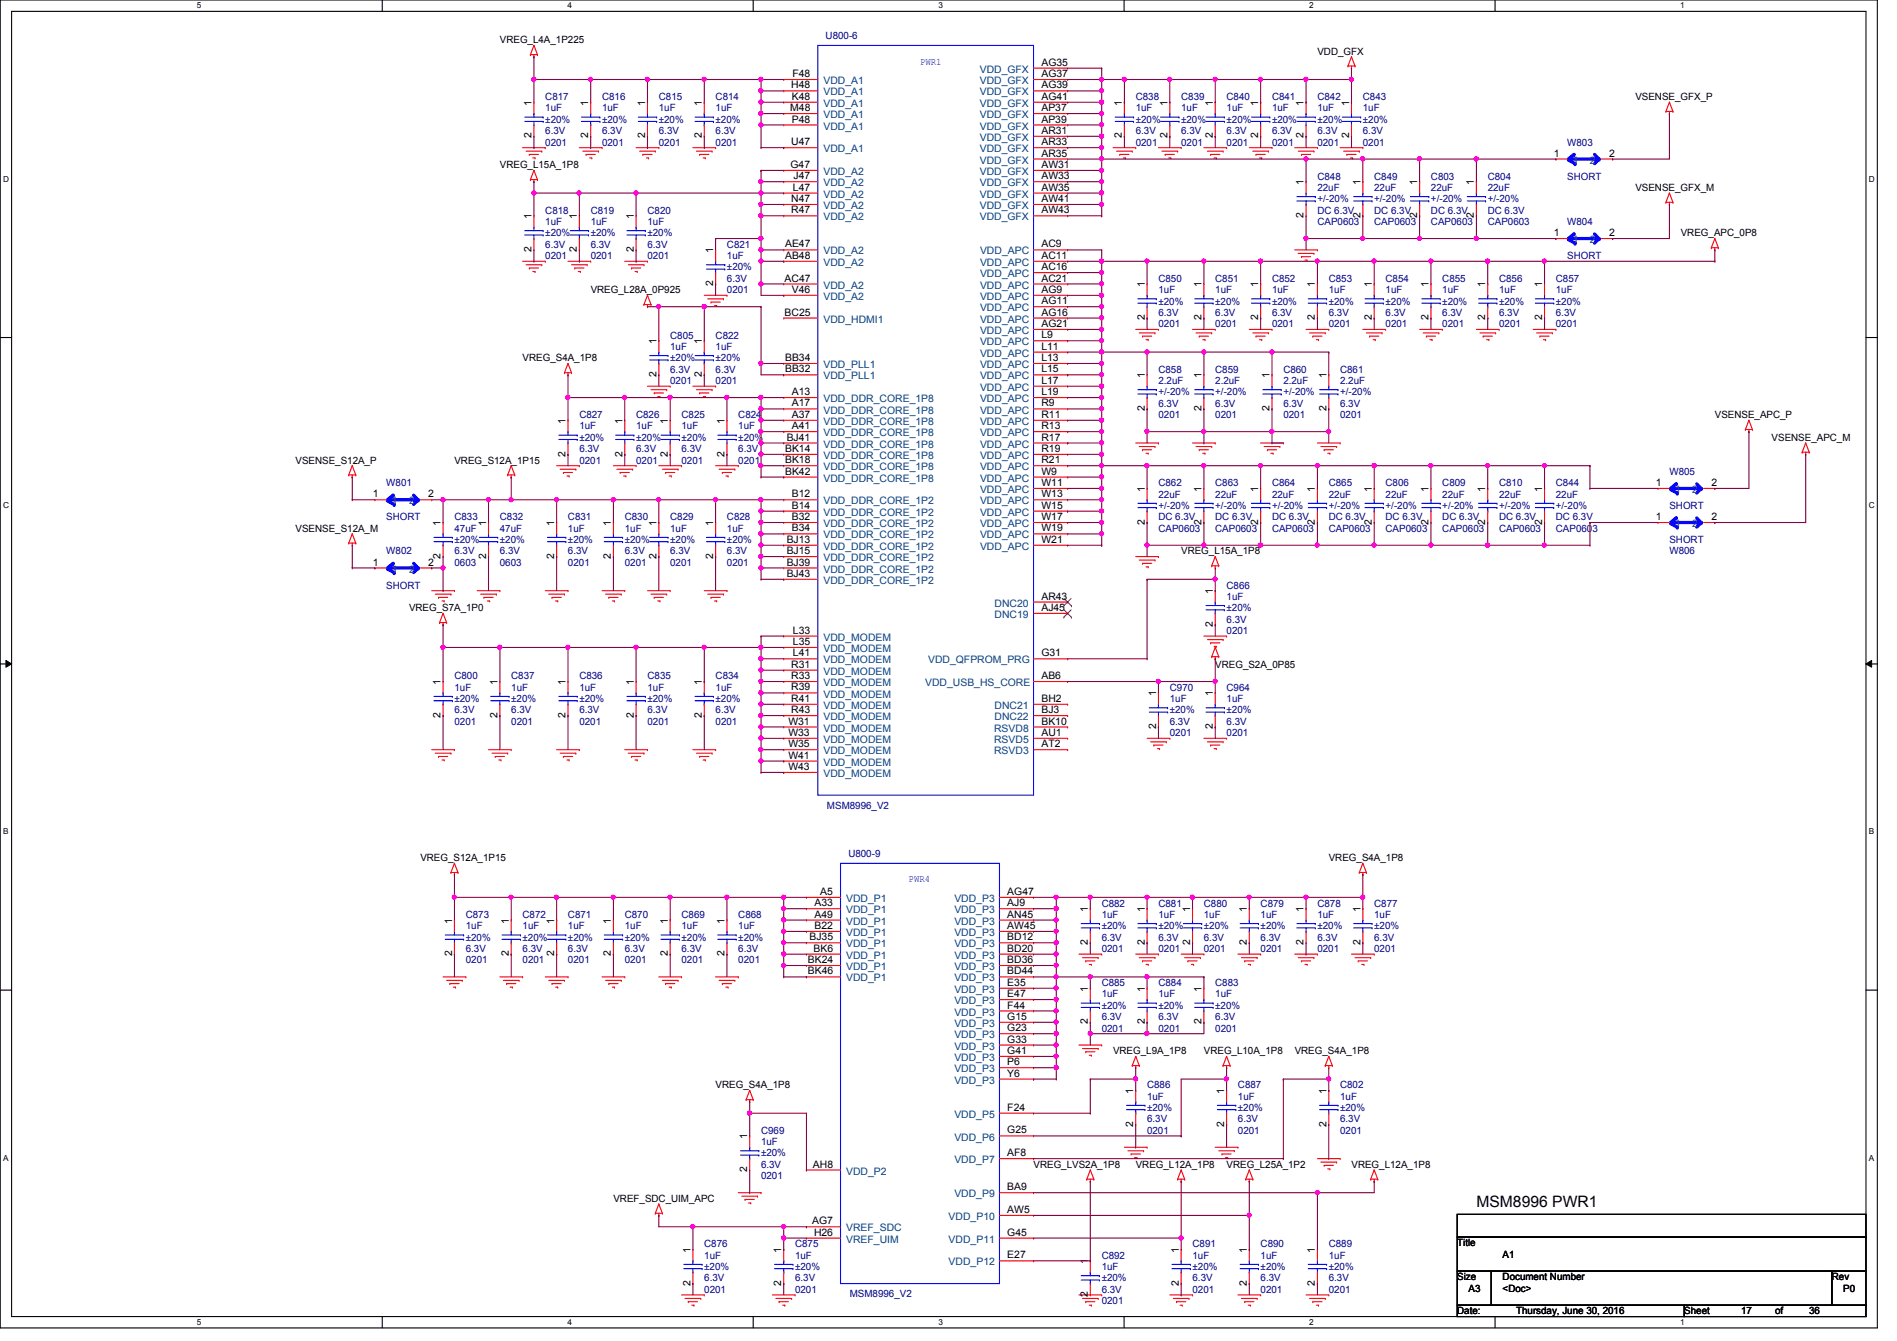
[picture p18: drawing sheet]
<svg xmlns="http://www.w3.org/2000/svg" width="297mm" height="210mm" viewBox="0 0 297 210" stroke-linecap="round" stroke-linejoin="round" font-family="sans-serif">
<defs><g id="words">
<text font-size="2.5" x="231.2" y="188.9">MSM8996 PWR1</text>
<g font-size="1.6">
<text x="78.3" y="6.8">VREG_L4A_1P225</text>
<text x="163.1" y="10.3">AG35</text>
<text x="206.3" y="8.6">VDD_GFX</text>
<text x="83.2" y="16.6" transform="rotate(-90 83.2 16.6)">1</text>
<text x="92.1" y="16.6" transform="rotate(-90 92.1 16.6)">1</text>
<text x="101" y="16.6" transform="rotate(-90 101 16.6)">1</text>
<text x="109.9" y="16.6" transform="rotate(-90 109.9 16.6)">1</text>
<text x="123.7" y="17.4">M48</text>
<text x="123.9" y="13.8">H48</text>
<text x="124" y="15.6">K48</text>
<text x="124.1" y="12.1">F48</text>
<text x="163.1" y="12.1">AG37</text>
<text x="163.1" y="13.8">AG39</text>
<text x="163.1" y="15.6">AG41</text>
<text x="163.1" y="17.4">AP37</text>
<text x="175.7" y="16.6" transform="rotate(-90 175.7 16.6)">1</text>
<text x="182.8" y="16.6" transform="rotate(-90 182.8 16.6)">1</text>
<text x="189.9" y="16.6" transform="rotate(-90 189.9 16.6)">1</text>
<text x="197" y="16.6" transform="rotate(-90 197 16.6)">1</text>
<text x="204.1" y="16.6" transform="rotate(-90 204.1 16.6)">1</text>
<text x="211.2" y="16.6" transform="rotate(-90 211.2 16.6)">1</text>
<text x="256.1" y="15.7">VSENSE_GFX_P</text>
<text x="83.2" y="21.7" transform="rotate(-90 83.2 21.7)">2</text>
<text x="92.1" y="21.7" transform="rotate(-90 92.1 21.7)">2</text>
<text x="101" y="21.7" transform="rotate(-90 101 21.7)">2</text>
<text x="109.9" y="21.7" transform="rotate(-90 109.9 21.7)">2</text>
<text x="123.9" y="22.7">U47</text>
<text x="124" y="19.2">P48</text>
<text x="163.1" y="21">AR31</text>
<text x="163.1" y="22.7">AR33</text>
<text x="163.1" y="19.2">AP39</text>
<text x="175.7" y="21.7" transform="rotate(-90 175.7 21.7)">2</text>
<text x="182.8" y="21.7" transform="rotate(-90 182.8 21.7)">2</text>
<text x="189.9" y="21.7" transform="rotate(-90 189.9 21.7)">2</text>
<text x="197" y="21.7" transform="rotate(-90 197 21.7)">2</text>
<text x="204.1" y="21.7" transform="rotate(-90 204.1 21.7)">2</text>
<text x="211.2" y="21.7" transform="rotate(-90 211.2 21.7)">2</text>
<text x="78.3" y="26.3">VREG_L15A_1P8</text>
<text x="123.8" y="26.3">G47</text>
<text x="124.2" y="29.8">L47</text>
<text x="124.2" y="28.1">J47</text>
<text x="163.1" y="24.5">AR35</text>
<text x="163.1" y="26.3">AW31</text>
<text x="163.1" y="28.1">AW33</text>
<text x="163.1" y="29.8">AW35</text>
<text x="204.1" y="29" transform="rotate(-90 204.1 29)">1</text>
<text x="213" y="29" transform="rotate(-90 213 29)">1</text>
<text x="221.9" y="29" transform="rotate(-90 221.9 29)">1</text>
<text x="230.8" y="29" transform="rotate(-90 230.8 29)">1</text>
<text x="243.3" y="24.5">1</text>
<text x="252" y="24.5">2</text>
<text x="256.1" y="29.9">VSENSE_GFX_M</text>
<text x="83.2" y="34.3" transform="rotate(-90 83.2 34.3)">1</text>
<text x="90.3" y="34.3" transform="rotate(-90 90.3 34.3)">1</text>
<text x="99.2" y="34.3" transform="rotate(-90 99.2 34.3)">1</text>
<text x="123.9" y="31.6">N47</text>
<text x="123.9" y="33.4">R47</text>
<text x="163.1" y="31.6">AW41</text>
<text x="163.1" y="33.4">AW43</text>
<text x="204.1" y="34.1" transform="rotate(-90 204.1 34.1)">2</text>
<text x="213" y="34.1" transform="rotate(-90 213 34.1)">2</text>
<text x="221.9" y="34.1" transform="rotate(-90 221.9 34.1)">2</text>
<text x="230.8" y="34.1" transform="rotate(-90 230.8 34.1)">2</text>
<text x="83.2" y="39.5" transform="rotate(-90 83.2 39.5)">2</text>
<text x="90.3" y="39.5" transform="rotate(-90 90.3 39.5)">2</text>
<text x="99.2" y="39.5" transform="rotate(-90 99.2 39.5)">2</text>
<text x="111.7" y="39.7" transform="rotate(-90 111.7 39.7)">1</text>
<text x="122.9" y="38.7">AE47</text>
<text x="122.9" y="40.5">AB48</text>
<text x="163.1" y="38.7">AC9</text>
<text x="163.1" y="40.5">AC11</text>
<text x="243.3" y="37">1</text>
<text x="252" y="37">2</text>
<text x="263.2" y="37">VREG_APC_0P8</text>
<text x="92.5" y="45.9">VREG_L28A_0P925</text>
<text x="111.7" y="44.8" transform="rotate(-90 111.7 44.8)">2</text>
<text x="122.8" y="44.1">AC47</text>
<text x="124" y="45.8">V46</text>
<text x="163.1" y="45.8">AG9</text>
<text x="163.1" y="47.6">AG11</text>
<text x="163.1" y="42.3">AC16</text>
<text x="163.1" y="44.1">AC21</text>
<text x="179.2" y="45" transform="rotate(-90 179.2 45)">1</text>
<text x="188.1" y="45" transform="rotate(-90 188.1 45)">1</text>
<text x="197" y="45" transform="rotate(-90 197 45)">1</text>
<text x="205.9" y="45" transform="rotate(-90 205.9 45)">1</text>
<text x="214.8" y="45" transform="rotate(-90 214.8 45)">1</text>
<text x="223.7" y="45" transform="rotate(-90 223.7 45)">1</text>
<text x="232.6" y="45" transform="rotate(-90 232.6 45)">1</text>
<text x="241.5" y="45" transform="rotate(-90 241.5 45)">1</text>
<text x="102.8" y="53.9" transform="rotate(-90 102.8 53.9)">1</text>
<text x="109.9" y="53.9" transform="rotate(-90 109.9 53.9)">1</text>
<text x="122.8" y="49.4">BC25</text>
<text x="163.1" y="53">L9</text>
<text x="163.1" y="49.4">AG16</text>
<text x="163.1" y="51.2">AG21</text>
<text x="179.2" y="50.1" transform="rotate(-90 179.2 50.1)">2</text>
<text x="188.1" y="50.1" transform="rotate(-90 188.1 50.1)">2</text>
<text x="197" y="50.1" transform="rotate(-90 197 50.1)">2</text>
<text x="205.9" y="50.1" transform="rotate(-90 205.9 50.1)">2</text>
<text x="214.8" y="50.1" transform="rotate(-90 214.8 50.1)">2</text>
<text x="223.7" y="50.1" transform="rotate(-90 223.7 50.1)">2</text>
<text x="232.6" y="50.1" transform="rotate(-90 232.6 50.1)">2</text>
<text x="241.5" y="50.1" transform="rotate(-90 241.5 50.1)">2</text>
<text x="81.8" y="56.6">VREG_S4A_1P8</text>
<text x="102.8" y="59" transform="rotate(-90 102.8 59)">2</text>
<text x="109.9" y="59" transform="rotate(-90 109.9 59)">2</text>
<text x="122.9" y="56.5">BB34</text>
<text x="122.9" y="58.3">BB32</text>
<text x="163.1" y="54.7">L11</text>
<text x="163.1" y="56.5">L13</text>
<text x="163.1" y="58.3">L15</text>
<text x="179.2" y="59.2" transform="rotate(-90 179.2 59.2)">1</text>
<text x="188.1" y="59.2" transform="rotate(-90 188.1 59.2)">1</text>
<text x="198.8" y="59.2" transform="rotate(-90 198.8 59.2)">1</text>
<text x="207.7" y="59.2" transform="rotate(-90 207.7 59.2)">1</text>
<text x="124" y="61.8">A13</text>
<text x="124" y="63.6">A17</text>
<text x="124" y="65.4">A37</text>
<text x="163.1" y="60.1">L17</text>
<text x="163.1" y="61.8">L19</text>
<text x="163.1" y="63.6">R9</text>
<text x="163.1" y="65.4">R11</text>
<text x="179.2" y="64.3" transform="rotate(-90 179.2 64.3)">2</text>
<text x="188.1" y="64.3" transform="rotate(-90 188.1 64.3)">2</text>
<text x="198.8" y="64.3" transform="rotate(-90 198.8 64.3)">2</text>
<text x="207.7" y="64.3" transform="rotate(-90 207.7 64.3)">2</text>
<text x="268.5" y="65.4">VSENSE_APC_P</text>
<text x="88.6" y="71.5" transform="rotate(-90 88.6 71.5)">2</text>
<text x="88.6" y="66.3" transform="rotate(-90 88.6 66.3)">1</text>
<text x="97.4" y="71.5" transform="rotate(-90 97.4 71.5)">2</text>
<text x="97.4" y="66.3" transform="rotate(-90 97.4 66.3)">1</text>
<text x="104.6" y="71.5" transform="rotate(-90 104.6 71.5)">2</text>
<text x="104.6" y="66.3" transform="rotate(-90 104.6 66.3)">1</text>
<text x="113.5" y="71.5" transform="rotate(-90 113.5 71.5)">2</text>
<text x="113.5" y="66.3" transform="rotate(-90 113.5 66.3)">1</text>
<text x="122.9" y="70.7">BK14</text>
<text x="123.2" y="69">BJ41</text>
<text x="124" y="67.2">A41</text>
<text x="163.1" y="67.2">R13</text>
<text x="163.1" y="69">R17</text>
<text x="163.1" y="70.7">R19</text>
<text x="277.4" y="69">VSENSE_APC_M</text>
<text x="46.3" y="72.6">VSENSE_S12A_P</text>
<text x="58.4" y="77.9">1</text>
<text x="67.1" y="77.9">2</text>
<text x="71.2" y="72.6">VREG_S12A_1P15</text>
<text x="122.9" y="72.5">BK18</text>
<text x="122.9" y="74.3">BK42</text>
<text x="124" y="77.9">B12</text>
<text x="163.1" y="74.3">W9</text>
<text x="163.1" y="76.1">W11</text>
<text x="163.1" y="77.9">W13</text>
<text x="163.1" y="72.5">R21</text>
<text x="179.2" y="77" transform="rotate(-90 179.2 77)">1</text>
<text x="188.1" y="77" transform="rotate(-90 188.1 77)">1</text>
<text x="197" y="77" transform="rotate(-90 197 77)">1</text>
<text x="205.9" y="77" transform="rotate(-90 205.9 77)">1</text>
<text x="214.8" y="77" transform="rotate(-90 214.8 77)">1</text>
<text x="223.7" y="77" transform="rotate(-90 223.7 77)">1</text>
<text x="232.6" y="77" transform="rotate(-90 232.6 77)">1</text>
<text x="241.5" y="77" transform="rotate(-90 241.5 77)">1</text>
<text x="259.3" y="76.1">1</text>
<text x="268" y="76.1">2</text>
<text x="46.3" y="83.2">VSENSE_S12A_M</text>
<text x="69" y="82.3" transform="rotate(-90 69 82.3)">1</text>
<text x="76.1" y="82.3" transform="rotate(-90 76.1 82.3)">1</text>
<text x="86.8" y="82.3" transform="rotate(-90 86.8 82.3)">1</text>
<text x="95.7" y="82.3" transform="rotate(-90 95.7 82.3)">1</text>
<text x="102.8" y="82.3" transform="rotate(-90 102.8 82.3)">1</text>
<text x="111.7" y="82.3" transform="rotate(-90 111.7 82.3)">1</text>
<text x="124" y="79.6">B14</text>
<text x="124" y="81.4">B32</text>
<text x="124" y="83.2">B34</text>
<text x="163.1" y="79.6">W15</text>
<text x="163.1" y="81.4">W17</text>
<text x="163.1" y="83.2">W19</text>
<text x="179.2" y="82.1" transform="rotate(-90 179.2 82.1)">2</text>
<text x="188.1" y="82.1" transform="rotate(-90 188.1 82.1)">2</text>
<text x="197" y="82.1" transform="rotate(-90 197 82.1)">2</text>
<text x="205.9" y="82.1" transform="rotate(-90 205.9 82.1)">2</text>
<text x="214.8" y="82.1" transform="rotate(-90 214.8 82.1)">2</text>
<text x="223.7" y="82.1" transform="rotate(-90 223.7 82.1)">2</text>
<text x="232.6" y="82.1" transform="rotate(-90 232.6 82.1)">2</text>
<text x="241.5" y="82.1" transform="rotate(-90 241.5 82.1)">2</text>
<text x="259.3" y="81.4">1</text>
<text x="268" y="81.4">2</text>
<text x="58.4" y="88.5">1</text>
<text x="67.1" y="88.5">2</text>
<text x="69" y="87.5" transform="rotate(-90 69 87.5)">2</text>
<text x="76.1" y="87.5" transform="rotate(-90 76.1 87.5)">2</text>
<text x="86.8" y="87.5" transform="rotate(-90 86.8 87.5)">2</text>
<text x="95.7" y="87.5" transform="rotate(-90 95.7 87.5)">2</text>
<text x="102.8" y="87.5" transform="rotate(-90 102.8 87.5)">2</text>
<text x="111.7" y="87.5" transform="rotate(-90 111.7 87.5)">2</text>
<text x="123.2" y="85">BJ13</text>
<text x="123.2" y="86.7">BJ15</text>
<text x="123.2" y="88.5">BJ39</text>
<text x="163.1" y="85">W21</text>
<text x="185" y="86.8">VREG_L15A_1P8</text>
<text x="64" y="95.7">VREG_S7A_1P0</text>
<text x="123.2" y="90.3">BJ43</text>
<text x="163.1" y="95.6">AJ45</text>
<text x="163.1" y="93.9">AR43</text>
<text x="189.9" y="93" transform="rotate(-90 189.9 93)">1</text>
<text x="124.2" y="99.2">L33</text>
<text x="124.2" y="101">L35</text>
<text x="189.9" y="98.1" transform="rotate(-90 189.9 98.1)">2</text>
<text x="69" y="107.2" transform="rotate(-90 69 107.2)">1</text>
<text x="77.9" y="107.2" transform="rotate(-90 77.9 107.2)">1</text>
<text x="88.6" y="107.2" transform="rotate(-90 88.6 107.2)">1</text>
<text x="99.2" y="107.2" transform="rotate(-90 99.2 107.2)">1</text>
<text x="109.9" y="107.2" transform="rotate(-90 109.9 107.2)">1</text>
<text x="123.9" y="104.5">R31</text>
<text x="123.9" y="106.3">R33</text>
<text x="124.2" y="102.7">L41</text>
<text x="163.1" y="102.7">G31</text>
<text x="163.1" y="106.3">AB6</text>
<text x="190.3" y="104.6">VREG_S2A_0P85</text>
<text x="69" y="112.4" transform="rotate(-90 69 112.4)">2</text>
<text x="77.9" y="112.4" transform="rotate(-90 77.9 112.4)">2</text>
<text x="88.6" y="112.4" transform="rotate(-90 88.6 112.4)">2</text>
<text x="99.2" y="112.4" transform="rotate(-90 99.2 112.4)">2</text>
<text x="109.9" y="112.4" transform="rotate(-90 109.9 112.4)">2</text>
<text x="123.4" y="113.4">W31</text>
<text x="123.9" y="108.1">R39</text>
<text x="123.9" y="109.9">R41</text>
<text x="123.9" y="111.6">R43</text>
<text x="163.1" y="109.9">BH2</text>
<text x="163.1" y="111.6">BJ3</text>
<text x="163.1" y="113.4">BK10</text>
<text x="181" y="109" transform="rotate(-90 181 109)">1</text>
<text x="189.9" y="109" transform="rotate(-90 189.9 109)">1</text>
<text x="123.4" y="115.2">W33</text>
<text x="123.4" y="117">W35</text>
<text x="123.4" y="118.7">W41</text>
<text x="163.1" y="117">AT2</text>
<text x="163.1" y="115.2">AU1</text>
<text x="181" y="114.1" transform="rotate(-90 181 114.1)">2</text>
<text x="189.9" y="114.1" transform="rotate(-90 189.9 114.1)">2</text>
<text x="123.4" y="120.5">W43</text>
<text x="65.8" y="134.8">VREG_S12A_1P15</text>
<text x="208.1" y="134.8">VREG_S4A_1P8</text>
<text x="127.5" y="141.9">A33</text>
<text x="127.5" y="143.6">A49</text>
<text x="128.4" y="140.1">A5</text>
<text x="157.7" y="140.1">AG47</text>
<text x="157.7" y="141.9">AJ9</text>
<text x="157.7" y="143.6">AN45</text>
<text x="170.3" y="142.8" transform="rotate(-90 170.3 142.8)">1</text>
<text x="179.2" y="142.8" transform="rotate(-90 179.2 142.8)">1</text>
<text x="186.3" y="142.8" transform="rotate(-90 186.3 142.8)">1</text>
<text x="195.2" y="142.8" transform="rotate(-90 195.2 142.8)">1</text>
<text x="204.1" y="142.8" transform="rotate(-90 204.1 142.8)">1</text>
<text x="213" y="142.8" transform="rotate(-90 213 142.8)">1</text>
<text x="70.8" y="149.7" transform="rotate(-90 70.8 149.7)">2</text>
<text x="70.8" y="144.6" transform="rotate(-90 70.8 144.6)">1</text>
<text x="79.7" y="149.7" transform="rotate(-90 79.7 149.7)">2</text>
<text x="79.7" y="144.6" transform="rotate(-90 79.7 144.6)">1</text>
<text x="86.8" y="149.7" transform="rotate(-90 86.8 149.7)">2</text>
<text x="86.8" y="144.6" transform="rotate(-90 86.8 144.6)">1</text>
<text x="95.7" y="149.7" transform="rotate(-90 95.7 149.7)">2</text>
<text x="95.7" y="144.6" transform="rotate(-90 95.7 144.6)">1</text>
<text x="104.6" y="149.7" transform="rotate(-90 104.6 149.7)">2</text>
<text x="104.6" y="144.6" transform="rotate(-90 104.6 144.6)">1</text>
<text x="113.5" y="149.7" transform="rotate(-90 113.5 149.7)">2</text>
<text x="113.5" y="144.6" transform="rotate(-90 113.5 144.6)">1</text>
<text x="126.7" y="147.2">BJ35</text>
<text x="127.4" y="149">BK6</text>
<text x="127.5" y="145.4">B22</text>
<text x="157.7" y="145.4">AW45</text>
<text x="157.7" y="147.2">BD12</text>
<text x="157.7" y="149">BD20</text>
<text x="170.3" y="147.9" transform="rotate(-90 170.3 147.9)">2</text>
<text x="179.2" y="147.9" transform="rotate(-90 179.2 147.9)">2</text>
<text x="186.3" y="147.9" transform="rotate(-90 186.3 147.9)">2</text>
<text x="195.2" y="147.9" transform="rotate(-90 195.2 147.9)">2</text>
<text x="204.1" y="147.9" transform="rotate(-90 204.1 147.9)">2</text>
<text x="213" y="147.9" transform="rotate(-90 213 147.9)">2</text>
<text x="126.5" y="150.7">BK24</text>
<text x="126.5" y="152.5">BK46</text>
<text x="157.7" y="150.7">BD36</text>
<text x="157.7" y="152.5">BD44</text>
<text x="157.7" y="154.3">E35</text>
<text x="170.3" y="155.2" transform="rotate(-90 170.3 155.2)">1</text>
<text x="179.2" y="155.2" transform="rotate(-90 179.2 155.2)">1</text>
<text x="188.1" y="155.2" transform="rotate(-90 188.1 155.2)">1</text>
<text x="157.7" y="156.1">E47</text>
<text x="157.7" y="157.9">F44</text>
<text x="157.7" y="159.6">G15</text>
<text x="157.7" y="161.4">G23</text>
<text x="170.3" y="160.4" transform="rotate(-90 170.3 160.4)">2</text>
<text x="179.2" y="160.4" transform="rotate(-90 179.2 160.4)">2</text>
<text x="188.1" y="160.4" transform="rotate(-90 188.1 160.4)">2</text>
<text x="157.7" y="163.2">G33</text>
<text x="157.7" y="165">G41</text>
<text x="157.7" y="166.8">P6</text>
<text x="174.3" y="165">VREG_L9A_1P8</text>
<text x="188.5" y="165">VREG_L10A_1P8</text>
<text x="202.7" y="165">VREG_S4A_1P8</text>
<text x="112.1" y="170.3">VREG_S4A_1P8</text>
<text x="157.7" y="168.5">Y6</text>
<text x="157.7" y="173.9">F24</text>
<text x="177.5" y="171.2" transform="rotate(-90 177.5 171.2)">1</text>
<text x="191.7" y="171.2" transform="rotate(-90 191.7 171.2)">1</text>
<text x="207.7" y="171.2" transform="rotate(-90 207.7 171.2)">1</text>
<text x="117" y="178.4" transform="rotate(-90 117 178.4)">1</text>
<text x="157.7" y="177.4">G25</text>
<text x="177.5" y="176.4" transform="rotate(-90 177.5 176.4)">2</text>
<text x="191.7" y="176.4" transform="rotate(-90 191.7 176.4)">2</text>
<text x="207.7" y="176.4" transform="rotate(-90 207.7 176.4)">2</text>
<text x="117" y="183.5" transform="rotate(-90 117 183.5)">2</text>
<text x="127.3" y="182.8">AH8</text>
<text x="157.7" y="181">AF8</text>
<text x="161.8" y="182.8">VREG_LVS2A_1P8</text>
<text x="177.8" y="182.8">VREG_L12A_1P8</text>
<text x="192.1" y="182.8">VREG_L25A_1P2</text>
<text x="211.6" y="182.8">VREG_L12A_1P8</text>
<text x="96.1" y="188.1">VREF_SDC_UIM_APC</text>
<text x="127.2" y="191.6">AG7</text>
<text x="157.7" y="186.3">BA9</text>
<text x="157.7" y="189.9">AW5</text>
<text x="108.1" y="196.1" transform="rotate(-90 108.1 196.1)">1</text>
<text x="122.3" y="196.1" transform="rotate(-90 122.3 196.1)">1</text>
<text x="127.5" y="193.4">H26</text>
<text x="157.7" y="193.4">G45</text>
<text x="157.7" y="197">E27</text>
<text x="170.3" y="197.9" transform="rotate(-90 170.3 197.9)">1</text>
<text x="184.6" y="196.1" transform="rotate(-90 184.6 196.1)">1</text>
<text x="195.2" y="196.1" transform="rotate(-90 195.2 196.1)">1</text>
<text x="205.9" y="196.1" transform="rotate(-90 205.9 196.1)">1</text>
<text x="228.2" y="195.1">Title</text>
<text x="235.3" y="196.8">A1</text>
<text x="108.1" y="201.3" transform="rotate(-90 108.1 201.3)">2</text>
<text x="122.3" y="201.3" transform="rotate(-90 122.3 201.3)">2</text>
<text x="170.3" y="203" transform="rotate(-90 170.3 203)">2</text>
<text x="184.6" y="201.3" transform="rotate(-90 184.6 201.3)">2</text>
<text x="195.2" y="201.3" transform="rotate(-90 195.2 201.3)">2</text>
<text x="205.9" y="201.3" transform="rotate(-90 205.9 201.3)">2</text>
<text x="228.2" y="200.4">Size</text>
<text x="230" y="202.2">A3</text>
<text x="235.3" y="200.4">Document Number</text>
<text x="235.3" y="202.2">&lt;Doc&gt;</text>
<text x="286.8" y="200.4">Rev</text>
<text x="288.6" y="202.2">P0</text>
<text x="228.2" y="205.7">Date:</text>
<text x="237.4" y="205.7">Thursday, June 30, 2016</text>
<text x="263.7" y="205.7">Sheet</text>
<text x="272.6" y="205.7">17</text>
<text x="278" y="205.7">of</text>
<text x="283.3" y="205.7">36</text>
</g>
<g font-size="1.6" fill="#000080">
<text x="129.3" y="6.1">U800-6</text>
<text x="85.4" y="15.7">C817</text>
<text x="85.4" y="17.4">1uF</text>
<text x="94.3" y="15.7">C816</text>
<text x="94.3" y="17.4">1uF</text>
<text x="103.2" y="15.7">C815</text>
<text x="103.2" y="17.4">1uF</text>
<text x="112.1" y="15.7">C814</text>
<text x="112.1" y="17.4">1uF</text>
<text x="177.8" y="15.7">C838</text>
<text x="177.8" y="17.4">1uF</text>
<text x="185" y="15.7">C839</text>
<text x="185" y="17.4">1uF</text>
<text x="192.1" y="15.7">C840</text>
<text x="192.1" y="17.4">1uF</text>
<text x="199.2" y="15.7">C841</text>
<text x="199.2" y="17.4">1uF</text>
<text x="206.3" y="15.7">C842</text>
<text x="206.3" y="17.4">1uF</text>
<text x="213.4" y="15.7">C843</text>
<text x="213.4" y="17.4">1uF</text>
<text x="85.4" y="22.8">0201</text>
<text x="85.4" y="21">6.3V</text>
<text x="85.4" y="19.2">±20%</text>
<text x="94.3" y="22.8">0201</text>
<text x="94.3" y="21">6.3V</text>
<text x="94.3" y="19.2">±20%</text>
<text x="103.2" y="22.8">0201</text>
<text x="103.2" y="21">6.3V</text>
<text x="103.2" y="19.2">±20%</text>
<text x="112.1" y="22.8">0201</text>
<text x="112.1" y="21">6.3V</text>
<text x="112.1" y="19.2">±20%</text>
<text x="177.8" y="22.8">0201</text>
<text x="177.8" y="21">6.3V</text>
<text x="177.8" y="19.2">±20%</text>
<text x="185" y="22.8">0201</text>
<text x="185" y="21">6.3V</text>
<text x="185" y="19.2">±20%</text>
<text x="192.1" y="22.8">0201</text>
<text x="192.1" y="21">6.3V</text>
<text x="192.1" y="19.2">±20%</text>
<text x="199.2" y="22.8">0201</text>
<text x="199.2" y="21">6.3V</text>
<text x="199.2" y="19.2">±20%</text>
<text x="206.3" y="22.8">0201</text>
<text x="206.3" y="21">6.3V</text>
<text x="206.3" y="19.2">±20%</text>
<text x="213.4" y="22.8">0201</text>
<text x="213.4" y="21">6.3V</text>
<text x="213.4" y="19.2">±20%</text>
<text x="245.4" y="22.8">W803</text>
<text x="206.3" y="28.1">C848</text>
<text x="206.3" y="29.9">22uF</text>
<text x="215.2" y="28.1">C849</text>
<text x="215.2" y="29.9">22uF</text>
<text x="224.1" y="28.1">C803</text>
<text x="224.1" y="29.9">22uF</text>
<text x="233" y="28.1">C804</text>
<text x="233" y="29.9">22uF</text>
<text x="245.4" y="28.1">SHORT</text>
<text x="85.4" y="33.4">C818</text>
<text x="85.4" y="35.2">1uF</text>
<text x="92.5" y="33.4">C819</text>
<text x="92.5" y="35.2">1uF</text>
<text x="101.4" y="33.4">C820</text>
<text x="101.4" y="35.2">1uF</text>
<text x="206.3" y="35.2">CAP0603</text>
<text x="206.3" y="33.4">DC 6.3V</text>
<text x="206.3" y="31.7">+/-20%</text>
<text x="215.2" y="35.2">CAP0603</text>
<text x="215.2" y="33.4">DC 6.3V</text>
<text x="215.2" y="31.7">+/-20%</text>
<text x="224.1" y="35.2">CAP0603</text>
<text x="224.1" y="33.4">DC 6.3V</text>
<text x="224.1" y="31.7">+/-20%</text>
<text x="233" y="35.2">CAP0603</text>
<text x="233" y="33.4">DC 6.3V</text>
<text x="233" y="31.7">+/-20%</text>
<text x="245.4" y="35.2">W804</text>
<text x="85.4" y="40.6">0201</text>
<text x="85.4" y="38.8">6.3V</text>
<text x="85.4" y="37">±20%</text>
<text x="92.5" y="40.6">0201</text>
<text x="92.5" y="38.8">6.3V</text>
<text x="92.5" y="37">±20%</text>
<text x="101.4" y="40.6">0201</text>
<text x="101.4" y="38.8">6.3V</text>
<text x="101.4" y="37">±20%</text>
<text x="113.8" y="38.8">C821</text>
<text x="113.8" y="40.6">1uF</text>
<text x="245.4" y="40.6">SHORT</text>
<text x="113.8" y="45.9">0201</text>
<text x="113.8" y="44.1">6.3V</text>
<text x="113.8" y="42.3">±20%</text>
<text x="181.4" y="44.1">C850</text>
<text x="181.4" y="45.9">1uF</text>
<text x="181.4" y="47.7">±20%</text>
<text x="190.3" y="44.1">C851</text>
<text x="190.3" y="45.9">1uF</text>
<text x="190.3" y="47.7">±20%</text>
<text x="199.2" y="44.1">C852</text>
<text x="199.2" y="45.9">1uF</text>
<text x="199.2" y="47.7">±20%</text>
<text x="208.1" y="44.1">C853</text>
<text x="208.1" y="45.9">1uF</text>
<text x="208.1" y="47.7">±20%</text>
<text x="217" y="44.1">C854</text>
<text x="217" y="45.9">1uF</text>
<text x="217" y="47.7">±20%</text>
<text x="225.8" y="44.1">C855</text>
<text x="225.8" y="45.9">1uF</text>
<text x="225.8" y="47.7">±20%</text>
<text x="234.7" y="44.1">C856</text>
<text x="234.7" y="45.9">1uF</text>
<text x="234.7" y="47.7">±20%</text>
<text x="243.6" y="44.1">C857</text>
<text x="243.6" y="45.9">1uF</text>
<text x="243.6" y="47.7">±20%</text>
<text x="104.9" y="53">C805</text>
<text x="112.1" y="53">C822</text>
<text x="181.4" y="51.2">0201</text>
<text x="181.4" y="49.4">6.3V</text>
<text x="190.3" y="51.2">0201</text>
<text x="190.3" y="49.4">6.3V</text>
<text x="199.2" y="51.2">0201</text>
<text x="199.2" y="49.4">6.3V</text>
<text x="208.1" y="51.2">0201</text>
<text x="208.1" y="49.4">6.3V</text>
<text x="217" y="51.2">0201</text>
<text x="217" y="49.4">6.3V</text>
<text x="225.8" y="51.2">0201</text>
<text x="225.8" y="49.4">6.3V</text>
<text x="234.7" y="51.2">0201</text>
<text x="234.7" y="49.4">6.3V</text>
<text x="243.6" y="51.2">0201</text>
<text x="243.6" y="49.4">6.3V</text>
<text x="104.9" y="54.8">1uF</text>
<text x="104.9" y="58.3">6.3V</text>
<text x="104.9" y="56.6">±20%</text>
<text x="112.1" y="54.8">1uF</text>
<text x="112.1" y="58.3">6.3V</text>
<text x="112.1" y="56.6">±20%</text>
<text x="181.4" y="58.3">C858</text>
<text x="190.3" y="58.3">C859</text>
<text x="201" y="58.3">C860</text>
<text x="209.8" y="58.3">C861</text>
<text x="90.7" y="65.4">C827</text>
<text x="99.6" y="65.4">C826</text>
<text x="104.9" y="60.1">0201</text>
<text x="106.7" y="65.4">C825</text>
<text x="112.1" y="60.1">0201</text>
<text x="115.6" y="65.4">C824</text>
<text x="181.4" y="60.1">2.2uF</text>
<text x="181.4" y="65.4">0201</text>
<text x="181.4" y="63.7">6.3V</text>
<text x="181.4" y="61.9">+/-20%</text>
<text x="190.3" y="60.1">2.2uF</text>
<text x="190.3" y="65.4">0201</text>
<text x="190.3" y="63.7">6.3V</text>
<text x="190.3" y="61.9">+/-20%</text>
<text x="201" y="60.1">2.2uF</text>
<text x="201" y="65.4">0201</text>
<text x="201" y="63.7">6.3V</text>
<text x="201" y="61.9">+/-20%</text>
<text x="209.8" y="60.1">2.2uF</text>
<text x="209.8" y="65.4">0201</text>
<text x="209.8" y="63.7">6.3V</text>
<text x="209.8" y="61.9">+/-20%</text>
<text x="90.7" y="67.2">1uF</text>
<text x="90.7" y="70.8">6.3V</text>
<text x="90.7" y="69">±20%</text>
<text x="99.6" y="67.2">1uF</text>
<text x="99.6" y="70.8">6.3V</text>
<text x="99.6" y="69">±20%</text>
<text x="106.7" y="67.2">1uF</text>
<text x="106.7" y="70.8">6.3V</text>
<text x="106.7" y="69">±20%</text>
<text x="115.6" y="67.2">1uF</text>
<text x="115.6" y="70.8">6.3V</text>
<text x="115.6" y="69">±20%</text>
<text x="60.5" y="76.1">W801</text>
<text x="90.7" y="72.6">0201</text>
<text x="99.6" y="72.6">0201</text>
<text x="106.7" y="72.6">0201</text>
<text x="115.6" y="72.6">0201</text>
<text x="181.4" y="76.1">C862</text>
<text x="181.4" y="77.9">22uF</text>
<text x="190.3" y="76.1">C863</text>
<text x="190.3" y="77.9">22uF</text>
<text x="199.2" y="76.1">C864</text>
<text x="199.2" y="77.9">22uF</text>
<text x="208.1" y="76.1">C865</text>
<text x="208.1" y="77.9">22uF</text>
<text x="217" y="76.1">C806</text>
<text x="217" y="77.9">22uF</text>
<text x="225.8" y="76.1">C809</text>
<text x="225.8" y="77.9">22uF</text>
<text x="234.7" y="76.1">C810</text>
<text x="234.7" y="77.9">22uF</text>
<text x="243.6" y="76.1">C844</text>
<text x="243.6" y="77.9">22uF</text>
<text x="261.4" y="74.3">W805</text>
<text x="60.5" y="81.4">SHORT</text>
<text x="71.2" y="81.4">C833</text>
<text x="71.2" y="83.2">47uF</text>
<text x="78.3" y="81.4">C832</text>
<text x="78.3" y="83.2">47uF</text>
<text x="88.9" y="81.4">C831</text>
<text x="88.9" y="83.2">1uF</text>
<text x="97.8" y="81.4">C830</text>
<text x="97.8" y="83.2">1uF</text>
<text x="104.9" y="81.4">C829</text>
<text x="104.9" y="83.2">1uF</text>
<text x="113.8" y="81.4">C828</text>
<text x="113.8" y="83.2">1uF</text>
<text x="181.4" y="83.2">CAP0603</text>
<text x="181.4" y="81.4">DC 6.3V</text>
<text x="181.4" y="79.7">+/-20%</text>
<text x="190.3" y="83.2">CAP0603</text>
<text x="190.3" y="81.4">DC 6.3V</text>
<text x="190.3" y="79.7">+/-20%</text>
<text x="199.2" y="83.2">CAP0603</text>
<text x="199.2" y="81.4">DC 6.3V</text>
<text x="199.2" y="79.7">+/-20%</text>
<text x="208.1" y="83.2">CAP0603</text>
<text x="208.1" y="81.4">DC 6.3V</text>
<text x="208.1" y="79.7">+/-20%</text>
<text x="217" y="83.2">CAP0603</text>
<text x="217" y="81.4">DC 6.3V</text>
<text x="217" y="79.7">+/-20%</text>
<text x="225.8" y="83.2">CAP0603</text>
<text x="225.8" y="81.4">DC 6.3V</text>
<text x="225.8" y="79.7">+/-20%</text>
<text x="234.7" y="83.2">CAP0603</text>
<text x="234.7" y="81.4">DC 6.3V</text>
<text x="234.7" y="79.7">+/-20%</text>
<text x="243.6" y="83.2">CAP0603</text>
<text x="243.6" y="81.4">DC 6.3V</text>
<text x="243.6" y="79.7">+/-20%</text>
<text x="261.4" y="79.7">SHORT</text>
<text x="60.5" y="86.8">W802</text>
<text x="71.2" y="88.6">0603</text>
<text x="71.2" y="86.8">6.3V</text>
<text x="71.2" y="85">±20%</text>
<text x="78.3" y="88.6">0603</text>
<text x="78.3" y="86.8">6.3V</text>
<text x="78.3" y="85">±20%</text>
<text x="88.9" y="88.6">0201</text>
<text x="88.9" y="86.8">6.3V</text>
<text x="88.9" y="85">±20%</text>
<text x="97.8" y="88.6">0201</text>
<text x="97.8" y="86.8">6.3V</text>
<text x="97.8" y="85">±20%</text>
<text x="104.9" y="88.6">0201</text>
<text x="104.9" y="86.8">6.3V</text>
<text x="104.9" y="85">±20%</text>
<text x="113.8" y="88.6">0201</text>
<text x="113.8" y="86.8">6.3V</text>
<text x="113.8" y="85">±20%</text>
<text x="261.4" y="86.8">W806</text>
<text x="261.4" y="85">SHORT</text>
<text x="60.5" y="92.1">SHORT</text>
<text x="192.1" y="92.1">C866</text>
<text x="192.1" y="93.9">1uF</text>
<text x="192.1" y="95.7">±20%</text>
<text x="192.1" y="99.2">0201</text>
<text x="192.1" y="97.5">6.3V</text>
<text x="71.2" y="106.3">C800</text>
<text x="80" y="106.3">C837</text>
<text x="90.7" y="106.3">C836</text>
<text x="101.4" y="106.3">C835</text>
<text x="112.1" y="106.3">C834</text>
<text x="71.2" y="108.1">1uF</text>
<text x="71.2" y="113.5">0201</text>
<text x="71.2" y="111.7">6.3V</text>
<text x="71.2" y="109.9">±20%</text>
<text x="80" y="108.1">1uF</text>
<text x="80" y="113.5">0201</text>
<text x="80" y="111.7">6.3V</text>
<text x="80" y="109.9">±20%</text>
<text x="90.7" y="108.1">1uF</text>
<text x="90.7" y="113.5">0201</text>
<text x="90.7" y="111.7">6.3V</text>
<text x="90.7" y="109.9">±20%</text>
<text x="101.4" y="108.1">1uF</text>
<text x="101.4" y="113.5">0201</text>
<text x="101.4" y="111.7">6.3V</text>
<text x="101.4" y="109.9">±20%</text>
<text x="112.1" y="108.1">1uF</text>
<text x="112.1" y="113.5">0201</text>
<text x="112.1" y="111.7">6.3V</text>
<text x="112.1" y="109.9">±20%</text>
<text x="183.2" y="108.1">C970</text>
<text x="183.2" y="109.9">1uF</text>
<text x="183.2" y="113.5">6.3V</text>
<text x="183.2" y="111.7">±20%</text>
<text x="192.1" y="108.1">C964</text>
<text x="192.1" y="109.9">1uF</text>
<text x="192.1" y="113.5">6.3V</text>
<text x="192.1" y="111.7">±20%</text>
<text x="183.2" y="115.2">0201</text>
<text x="192.1" y="115.2">0201</text>
<text x="129.5" y="126.6">MSM8996_V2</text>
<text x="132.8" y="134.1">U800-9</text>
<text x="72.9" y="143.7">C873</text>
<text x="81.8" y="143.7">C872</text>
<text x="88.9" y="143.7">C871</text>
<text x="97.8" y="143.7">C870</text>
<text x="106.7" y="143.7">C869</text>
<text x="115.6" y="143.7">C868</text>
<text x="172.5" y="141.9">C882</text>
<text x="172.5" y="143.7">1uF</text>
<text x="181.4" y="141.9">C881</text>
<text x="181.4" y="143.7">1uF</text>
<text x="188.5" y="141.9">C880</text>
<text x="188.5" y="143.7">1uF</text>
<text x="197.4" y="141.9">C879</text>
<text x="197.4" y="143.7">1uF</text>
<text x="206.3" y="141.9">C878</text>
<text x="206.3" y="143.7">1uF</text>
<text x="215.2" y="141.9">C877</text>
<text x="215.2" y="143.7">1uF</text>
<text x="72.9" y="145.5">1uF</text>
<text x="72.9" y="149">6.3V</text>
<text x="72.9" y="147.2">±20%</text>
<text x="81.8" y="145.5">1uF</text>
<text x="81.8" y="149">6.3V</text>
<text x="81.8" y="147.2">±20%</text>
<text x="88.9" y="145.5">1uF</text>
<text x="88.9" y="149">6.3V</text>
<text x="88.9" y="147.2">±20%</text>
<text x="97.8" y="145.5">1uF</text>
<text x="97.8" y="149">6.3V</text>
<text x="97.8" y="147.2">±20%</text>
<text x="106.7" y="145.5">1uF</text>
<text x="106.7" y="149">6.3V</text>
<text x="106.7" y="147.2">±20%</text>
<text x="115.6" y="145.5">1uF</text>
<text x="115.6" y="149">6.3V</text>
<text x="115.6" y="147.2">±20%</text>
<text x="172.5" y="149">0201</text>
<text x="172.5" y="147.2">6.3V</text>
<text x="172.5" y="145.5">±20%</text>
<text x="181.4" y="149">0201</text>
<text x="181.4" y="147.2">6.3V</text>
<text x="181.4" y="145.5">±20%</text>
<text x="188.5" y="149">0201</text>
<text x="188.5" y="147.2">6.3V</text>
<text x="188.5" y="145.5">±20%</text>
<text x="197.4" y="149">0201</text>
<text x="197.4" y="147.2">6.3V</text>
<text x="197.4" y="145.5">±20%</text>
<text x="206.3" y="149">0201</text>
<text x="206.3" y="147.2">6.3V</text>
<text x="206.3" y="145.5">±20%</text>
<text x="215.2" y="149">0201</text>
<text x="215.2" y="147.2">6.3V</text>
<text x="215.2" y="145.5">±20%</text>
<text x="72.9" y="150.8">0201</text>
<text x="81.8" y="150.8">0201</text>
<text x="88.9" y="150.8">0201</text>
<text x="97.8" y="150.8">0201</text>
<text x="106.7" y="150.8">0201</text>
<text x="115.6" y="150.8">0201</text>
<text x="172.5" y="154.3">C885</text>
<text x="181.4" y="154.3">C884</text>
<text x="190.3" y="154.3">C883</text>
<text x="172.5" y="156.1">1uF</text>
<text x="172.5" y="161.5">0201</text>
<text x="172.5" y="159.7">6.3V</text>
<text x="172.5" y="157.9">±20%</text>
<text x="181.4" y="156.1">1uF</text>
<text x="181.4" y="161.5">0201</text>
<text x="181.4" y="159.7">6.3V</text>
<text x="181.4" y="157.9">±20%</text>
<text x="190.3" y="156.1">1uF</text>
<text x="190.3" y="161.5">0201</text>
<text x="190.3" y="159.7">6.3V</text>
<text x="190.3" y="157.9">±20%</text>
<text x="179.6" y="170.3">C886</text>
<text x="179.6" y="172.1">1uF</text>
<text x="179.6" y="173.9">±20%</text>
<text x="193.8" y="170.3">C887</text>
<text x="193.8" y="172.1">1uF</text>
<text x="193.8" y="173.9">±20%</text>
<text x="209.8" y="170.3">C802</text>
<text x="209.8" y="172.1">1uF</text>
<text x="209.8" y="173.9">±20%</text>
<text x="119.2" y="177.5">C969</text>
<text x="119.2" y="179.2">1uF</text>
<text x="179.6" y="177.5">0201</text>
<text x="179.6" y="175.7">6.3V</text>
<text x="193.8" y="177.5">0201</text>
<text x="193.8" y="175.7">6.3V</text>
<text x="209.8" y="177.5">0201</text>
<text x="209.8" y="175.7">6.3V</text>
<text x="119.2" y="184.6">0201</text>
<text x="119.2" y="182.8">6.3V</text>
<text x="119.2" y="181">±20%</text>
<text x="110.3" y="195.2">C876</text>
<text x="110.3" y="197">1uF</text>
<text x="124.5" y="195.2">C875</text>
<text x="124.5" y="197">1uF</text>
<text x="172.5" y="197">C892</text>
<text x="186.7" y="195.2">C891</text>
<text x="186.7" y="197">1uF</text>
<text x="197.4" y="195.2">C890</text>
<text x="197.4" y="197">1uF</text>
<text x="208.1" y="195.2">C889</text>
<text x="208.1" y="197">1uF</text>
<text x="110.3" y="202.4">0201</text>
<text x="110.3" y="200.6">6.3V</text>
<text x="110.3" y="198.8">±20%</text>
<text x="124.5" y="202.4">0201</text>
<text x="124.5" y="200.6">6.3V</text>
<text x="124.5" y="198.8">±20%</text>
<text x="133.1" y="203.1">MSM8996_V2</text>
<text x="172.5" y="198.8">1uF</text>
<text x="172.5" y="202.4">6.3V</text>
<text x="172.5" y="200.6">±20%</text>
<text x="186.7" y="202.4">0201</text>
<text x="186.7" y="200.6">6.3V</text>
<text x="186.7" y="198.8">±20%</text>
<text x="197.4" y="202.4">0201</text>
<text x="197.4" y="200.6">6.3V</text>
<text x="197.4" y="198.8">±20%</text>
<text x="208.1" y="202.4">0201</text>
<text x="208.1" y="200.6">6.3V</text>
<text x="208.1" y="198.8">±20%</text>
<text x="172.5" y="204.1">0201</text>
</g>
<g font-size="1.6" fill="#00f">
<text x="144.1" y="10.1">PWR1</text>
<text x="142.3" y="138.1">PWR4</text>
</g>
<g font-size="1.6" fill="#004080">
<text x="153.4" y="11.4">VDD_GFX</text>
<text x="128.9" y="13.2">VDD_A1</text>
<text x="128.9" y="14.9">VDD_A1</text>
<text x="128.9" y="16.7">VDD_A1</text>
<text x="153.4" y="13.2">VDD_GFX</text>
<text x="153.4" y="14.9">VDD_GFX</text>
<text x="153.4" y="16.7">VDD_GFX</text>
<text x="128.9" y="18.5">VDD_A1</text>
<text x="128.9" y="20.3">VDD_A1</text>
<text x="128.9" y="23.8">VDD_A1</text>
<text x="153.4" y="22.1">VDD_GFX</text>
<text x="153.4" y="23.8">VDD_GFX</text>
<text x="153.4" y="20.3">VDD_GFX</text>
<text x="153.4" y="18.5">VDD_GFX</text>
<text x="128.9" y="27.4">VDD_A2</text>
<text x="128.9" y="29.2">VDD_A2</text>
<text x="153.4" y="25.6">VDD_GFX</text>
<text x="153.4" y="27.4">VDD_GFX</text>
<text x="153.4" y="29.2">VDD_GFX</text>
<text x="246.3" y="25.6">1</text>
<text x="249" y="25.6">2</text>
<text x="128.9" y="30.9">VDD_A2</text>
<text x="128.9" y="32.7">VDD_A2</text>
<text x="128.9" y="34.5">VDD_A2</text>
<text x="153.4" y="30.9">VDD_GFX</text>
<text x="153.4" y="32.7">VDD_GFX</text>
<text x="153.4" y="34.5">VDD_GFX</text>
<text x="128.9" y="39.8">VDD_A2</text>
<text x="128.9" y="41.6">VDD_A2</text>
<text x="153.5" y="39.8">VDD_APC</text>
<text x="153.5" y="41.6">VDD_APC</text>
<text x="246.3" y="38.1">1</text>
<text x="249" y="38.1">2</text>
<text x="128.9" y="45.2">VDD_A2</text>
<text x="128.9" y="46.9">VDD_A2</text>
<text x="153.5" y="46.9">VDD_APC</text>
<text x="153.5" y="43.4">VDD_APC</text>
<text x="153.5" y="45.2">VDD_APC</text>
<text x="128.9" y="50.5">VDD_HDMI1</text>
<text x="153.5" y="48.7">VDD_APC</text>
<text x="153.5" y="50.5">VDD_APC</text>
<text x="153.5" y="52.3">VDD_APC</text>
<text x="128.9" y="57.6">VDD_PLL1</text>
<text x="128.9" y="59.4">VDD_PLL1</text>
<text x="153.5" y="54.1">VDD_APC</text>
<text x="153.5" y="55.8">VDD_APC</text>
<text x="153.5" y="57.6">VDD_APC</text>
<text x="153.5" y="59.4">VDD_APC</text>
<text x="128.9" y="62.9">VDD_DDR_CORE_1P8</text>
<text x="128.9" y="64.7">VDD_DDR_CORE_1P8</text>
<text x="153.5" y="61.2">VDD_APC</text>
<text x="153.5" y="62.9">VDD_APC</text>
<text x="153.5" y="64.7">VDD_APC</text>
<text x="128.9" y="66.5">VDD_DDR_CORE_1P8</text>
<text x="128.9" y="68.3">VDD_DDR_CORE_1P8</text>
<text x="128.9" y="70.1">VDD_DDR_CORE_1P8</text>
<text x="128.9" y="71.8">VDD_DDR_CORE_1P8</text>
<text x="153.5" y="66.5">VDD_APC</text>
<text x="153.5" y="68.3">VDD_APC</text>
<text x="153.5" y="70.1">VDD_APC</text>
<text x="153.5" y="71.8">VDD_APC</text>
<text x="128.9" y="73.6">VDD_DDR_CORE_1P8</text>
<text x="128.9" y="75.4">VDD_DDR_CORE_1P8</text>
<text x="153.5" y="75.4">VDD_APC</text>
<text x="153.5" y="77.2">VDD_APC</text>
<text x="153.5" y="73.6">VDD_APC</text>
<text x="262.3" y="77.2">1</text>
<text x="265" y="77.2">2</text>
<text x="61.4" y="79">1</text>
<text x="64" y="79">2</text>
<text x="128.9" y="79">VDD_DDR_CORE_1P2</text>
<text x="128.9" y="80.7">VDD_DDR_CORE_1P2</text>
<text x="128.9" y="82.5">VDD_DDR_CORE_1P2</text>
<text x="153.5" y="79">VDD_APC</text>
<text x="153.5" y="80.7">VDD_APC</text>
<text x="153.5" y="82.5">VDD_APC</text>
<text x="262.3" y="82.5">1</text>
<text x="265" y="82.5">2</text>
<text x="61.4" y="89.6">1</text>
<text x="64" y="89.6">2</text>
<text x="128.9" y="84.3">VDD_DDR_CORE_1P2</text>
<text x="128.9" y="86.1">VDD_DDR_CORE_1P2</text>
<text x="128.9" y="87.8">VDD_DDR_CORE_1P2</text>
<text x="128.9" y="89.6">VDD_DDR_CORE_1P2</text>
<text x="153.5" y="84.3">VDD_APC</text>
<text x="153.5" y="86.1">VDD_APC</text>
<text x="128.9" y="91.4">VDD_DDR_CORE_1P2</text>
<text x="155.7" y="95">DNC20</text>
<text x="128.9" y="100.3">VDD_MODEM</text>
<text x="155.7" y="96.7">DNC19</text>
<text x="128.9" y="103.8">VDD_MODEM</text>
<text x="128.9" y="102.1">VDD_MODEM</text>
<text x="128.9" y="105.6">VDD_MODEM</text>
<text x="128.9" y="107.4">VDD_MODEM</text>
<text x="144.9" y="107.4">VDD_USB_HS_CORE</text>
<text x="145.3" y="103.8">VDD_QFPROM_PRG</text>
<text x="128.9" y="109.2">VDD_MODEM</text>
<text x="128.9" y="111">VDD_MODEM</text>
<text x="128.9" y="112.7">VDD_MODEM</text>
<text x="155.7" y="111">DNC21</text>
<text x="155.7" y="112.7">DNC22</text>
<text x="128.9" y="116.3">VDD_MODEM</text>
<text x="128.9" y="118.1">VDD_MODEM</text>
<text x="128.9" y="119.8">VDD_MODEM</text>
<text x="128.9" y="114.5">VDD_MODEM</text>
<text x="155.7" y="114.5">RSVD8</text>
<text x="155.7" y="118.1">RSVD3</text>
<text x="155.7" y="116.3">RSVD5</text>
<text x="128.9" y="121.6">VDD_MODEM</text>
<text x="132.5" y="141.2">VDD_P1</text>
<text x="132.5" y="143">VDD_P1</text>
<text x="149.4" y="141.2">VDD_P3</text>
<text x="149.4" y="143">VDD_P3</text>
<text x="132.5" y="144.7">VDD_P1</text>
<text x="132.5" y="146.5">VDD_P1</text>
<text x="132.5" y="148.3">VDD_P1</text>
<text x="149.4" y="144.7">VDD_P3</text>
<text x="149.4" y="146.5">VDD_P3</text>
<text x="149.4" y="148.3">VDD_P3</text>
<text x="132.5" y="150.1">VDD_P1</text>
<text x="132.5" y="151.8">VDD_P1</text>
<text x="132.5" y="153.6">VDD_P1</text>
<text x="149.4" y="150.1">VDD_P3</text>
<text x="149.4" y="151.8">VDD_P3</text>
<text x="149.4" y="153.6">VDD_P3</text>
<text x="149.4" y="155.4">VDD_P3</text>
<text x="149.4" y="157.2">VDD_P3</text>
<text x="149.4" y="159">VDD_P3</text>
<text x="149.4" y="160.7">VDD_P3</text>
<text x="149.4" y="162.5">VDD_P3</text>
<text x="149.4" y="164.3">VDD_P3</text>
<text x="149.4" y="166.1">VDD_P3</text>
<text x="149.4" y="167.9">VDD_P3</text>
<text x="149.4" y="169.6">VDD_P3</text>
<text x="149.4" y="175">VDD_P5</text>
<text x="149.4" y="178.5">VDD_P6</text>
<text x="132.5" y="183.9">VDD_P2</text>
<text x="149.4" y="182.1">VDD_P7</text>
<text x="148.5" y="191">VDD_P10</text>
<text x="149.4" y="187.4">VDD_P9</text>
<text x="132.5" y="192.7">VREF_SDC</text>
<text x="132.5" y="194.5">VREF_UIM</text>
<text x="148.5" y="194.5">VDD_P11</text>
<text x="148.5" y="198.1">VDD_P12</text>
</g>
<g font-size="1.3">
<text x="30.8" y="1.3">5</text>
<text x="88.9" y="1.3">4</text>
<text x="146.9" y="1.3">3</text>
<text x="205" y="1.3">2</text>
<text x="263.1" y="1.3">1</text>
<text x=".5" y="28.4">D</text>
<text x="292.6" y="28.4">D</text>
<text x=".5" y="79.5">C</text>
<text x="292.6" y="79.5">C</text>
<text x=".5" y="130.6">B</text>
<text x="292.6" y="130.6">B</text>
<text x=".5" y="181.7">A</text>
<text x="292.6" y="181.7">A</text>
<text x="30.8" y="207.4">5</text>
<text x="88.9" y="207.4">4</text>
<text x="146.9" y="207.4">3</text>
<text x="205" y="207.4">2</text>
<text x="263.1" y="207.4">1</text>
</g>
</g></defs>
<path d="M0 0h294v207.9h-294zM1.8 1.8h290.4v204.3h-290.4z" fill="none" stroke="#000" stroke-width=".17"/>
<g fill="#fff">
<path d="M30.8 .2h.7v1.4h-.7z"/>
<path d="M30.8 206.2h.7v1.4h-.7z"/>
</g>
<path d="M59.9 0v1.8M59.9 206.1v1.8" fill="none" stroke="#000" stroke-width=".17"/>
<g fill="#fff">
<path d="M88.9 .2h.6v1.4h-.6z"/>
<path d="M88.9 206.2h.6v1.4h-.6z"/>
</g>
<path d="M117.9 0v1.8M117.9 206.1v1.8" fill="none" stroke="#000" stroke-width=".17"/>
<g fill="#fff">
<path d="M146.9 .2h.7v1.4h-.7z"/>
<path d="M146.9 206.2h.7v1.4h-.7z"/>
</g>
<path d="M176 0v1.8M176 206.1v1.8" fill="none" stroke="#000" stroke-width=".17"/>
<g fill="#fff">
<path d="M205 .2h.7v1.4h-.7z"/>
<path d="M205 206.2h.7v1.4h-.7z"/>
</g>
<path d="M234.1 0v1.8M234.1 206.1v1.8" fill="none" stroke="#000" stroke-width=".17"/>
<g fill="#fff">
<path d="M263.1 .2h.7v1.4h-.7z"/>
<path d="M263.1 206.2h.7v1.4h-.7z"/>
<path d="M.5 27.3h.9v1.4h-.9z"/>
<path d="M292.6 27.3h.9v1.4h-.9z"/>
<path d="M.5 78.4h.9v1.4h-.9z"/>
<path d="M292.6 78.4h.9v1.4h-.9z"/>
</g>
<path d="M0 52.8h1.8M292.2 52.8h1.8" fill="none" stroke="#000" stroke-width=".17"/>
<g fill="#fff">
<path d="M.5 129.5h.8v1.4h-.8z"/>
<path d="M292.6 129.5h.9v1.4h-.9z"/>
</g>
<path d="M0 103.9h1.8M292.2 103.9h1.8" fill="none" stroke="#000" stroke-width=".17"/>
<path d="M.9 103.4l.9 .5-.9 .5zM292.2 103.9l.9-.5v1z" fill="#000"/>
<path d="M.9 103.4l.9 .5-.9 .5zM292.2 103.9l.9-.5v1z" fill="none" stroke="#000" stroke-width=".16"/>
<g fill="#fff">
<path d="M.5 180.5h.8v1.4h-.8z"/>
<path d="M292.6 180.5h.9v1.4h-.9z"/>
</g>
<path d="M0 155h1.8M292.2 155h1.8M228.2 190.1h64v3.5h-64zM228.2 193.6h64v5.4h-64zM228.2 199h5.3v5.3h-5.3zM233.5 199h53.3v5.3h-53.3zM286.8 199h5.4v5.3h-5.4zM228.2 204.3h35.5v1.8h-35.5zM263.7 204.3h28.5v1.8h-28.5z" fill="none" stroke="#000" stroke-width=".17"/>
<g fill="none" stroke="#f00" stroke-width=".17">
<path d="M83.1 8.6h.1M83.1 8.6h1.1M83.6 8.9h.1M83.6 7.1h.1M83.6 8.6v.3M83.6 7.1l-.5 1.5M83.6 7.1l.6 1.5M84.2 8.6h.1M122.7 12.4h.1M122.7 14.2h.1M122.7 16h.1M122.7 17.8h.1"/>
<path d="M122.7 19.6h.1M122.7 12.4h5.4M122.7 14.2h5.4M122.7 16h5.4M122.7 17.8h5.4M122.7 19.6h5.4M161.8 12.4h5.4M161.8 14.2h5.4M161.8 16h5.4M161.8 17.8h5.4M161.8 19.6h5.4M161.8 10.7h5.4"/>
<path d="M167.2 12.4h.1M167.2 14.2h.1M167.2 16h.1M167.2 19.6h.1M167.2 17.8h.1M167.2 10.7h.1M211.1 10.3h.1M211.1 10.3h1.1M211.6 10.7h.1M211.6 8.9h.1M211.6 16h.1M211.6 10.3v.4"/>
<path d="M211.6 16v1.8M211.6 19.6v1.7M211.6 8.9l-.5 1.4M211.6 8.9l.6 1.4M212.2 10.3h.1M260.9 17.4h.1M260.9 17.4h1.1M261.4 17.8h.1M261.4 16h.1M261.4 17.4v.4M261.4 16l-.5 1.4M261.4 16l.6 1.4"/>
<path d="M262 17.4h.1M81.8 23.1h3.6M82.4 23.7h2.4M82.9 24.2h.1M82.9 24.2h1.4M83.1 28.1h.1M83.1 28.1h1.1M83.4 24.7h.4M83.6 28.4h.1M83.6 26.7h.1M83.6 28.1v.3M83.6 26.7l-.5 1.4"/>
<path d="M83.6 26.7l.6 1.4M83.8 24.7h.1M84.2 28.1h.1M84.8 23.7h.1M85.4 23.1h.1M90.7 23.1h3.6M91.3 23.7h2.4M91.8 24.2h.1M91.8 24.2h1.4M92.3 24.7h.4M92.7 24.7h.1M93.7 23.7h.1"/>
<path d="M94.3 23.1h.1M99.6 23.1h3.6M100.2 23.7h2.4M100.7 24.2h.1M100.7 24.2h1.4M101.2 24.7h.4M101.6 24.7h.1M102.6 23.7h.1M103.2 23.1h.1M108.5 23.1h3.6M109 23.7h2.5M109.6 24.2h.1"/>
<path d="M109.6 24.2h1.4M110.1 24.7h.3M110.4 24.7h.1M111.5 23.7h.1M112.1 23.1h.1M122.7 23.1h.1M122.7 26.7h.1M122.7 28.4h.1M122.7 30.2h.1M122.7 32h.1M122.7 33.8h.1M122.7 39.1h.1"/>
<path d="M122.7 23.1h5.4M122.7 39.1h5.4M122.7 26.7h5.4M122.7 28.4h5.4M122.7 30.2h5.4M122.7 32h5.4M122.7 33.8h5.4M161.8 23.1h5.4M161.8 39.1h5.4M161.8 26.7h5.4M161.8 28.4h5.4M161.8 30.2h5.4"/>
<path d="M161.8 32h5.4M161.8 33.8h5.4M161.8 21.3h5.4M161.8 24.9h5.4M167.2 21.3h.1M167.2 23.1h.1M167.2 24.9h.1M167.2 26.7h.1M167.2 28.4h.1M167.2 30.2h.1M167.2 32h.1M167.2 33.8h.1"/>
<path d="M167.2 39.1h.1M174.3 23.1h3.5M174.8 23.7h2.5M175.3 24.2h.1M175.3 24.2h1.5M175.9 24.7h.3M176.2 24.7h.1M177.3 23.7h.1M177.8 23.1h.1M181.4 23.1h3.6M181.9 23.7h2.5M182.5 24.2h.1"/>
<path d="M182.5 24.2h1.4M183 24.7h.3M183.3 24.7h.1M184.4 23.7h.1M185 23.1h.1M188.5 23.1h3.6M189.1 23.7h2.4M189.6 24.2h.1M189.6 24.2h1.4M190.1 24.7h.4M190.5 24.7h.1M191.5 23.7h.1"/>
<path d="M192.1 23.1h.1M195.6 23.1h3.6M196.2 23.7h2.4M196.7 24.2h.1M196.7 24.2h1.4M197.2 24.7h.4M197.6 24.7h.1M198.6 23.7h.1M199.2 23.1h.1M202.7 23.1h3.6M202.7 39.1h3.6M203.3 23.7h2.4"/>
<path d="M203.3 39.7h2.4M203.8 24.2h.1M203.8 24.2h1.4M204.3 24.7h.4M204.7 24.7h.1M205.7 23.7h.1M205.7 39.7h.1M206.3 23.1h.1M206.3 39.1h.1M209.8 23.1h3.6M210.4 23.7h2.4M210.9 24.2h.1"/>
<path d="M210.9 24.2h1.4M211.5 24.7h.3M211.6 21.3h.1M211.8 24.7h.1M212.8 23.7h.1M213.4 23.1h.1M260.9 31.7h.1M260.9 31.7h1.1M261.4 32h.1M261.4 30.2h.1M261.4 31.7v.3M261.4 30.2l-.5 1.5"/>
<path d="M261.4 30.2l.6 1.5M262 31.7h.1M268 38.8h.1M268 38.8h1.1M268.5 39.1h.1M268.5 37.3h.1M268.5 38.8v.3M268.5 37.3l-.5 1.5M268.5 37.3l.6 1.5M269.1 38.8h.1M81.8 40.9h3.6M82.4 41.4h2.4"/>
<path d="M82.9 42h.1M82.9 42h1.4M83.4 42.5h.4M83.8 42.5h.1M84.8 41.4h.1M85.4 40.9h.1M88.4 58.3h.1M88.4 58.3h1.1M88.9 58.7h.1M88.9 56.9h.1M88.9 40.9h3.6M88.9 58.3v.4"/>
<path d="M88.9 56.9l-.5 1.4M88.9 56.9l.6 1.4M89.5 58.3h.1M89.5 41.4h2.4M90 42h.1M90 42h1.4M90.5 42.5h.4M90.9 42.5h.1M91.9 41.4h.1M92.5 40.9h.1M97.8 40.9h3.6M98.4 41.4h2.4"/>
<path d="M98.9 42h.1M98.9 42h1.4M99.4 42.5h.4M99.8 42.5h.1M100.8 41.4h.1M100.8 47.7h.1M100.8 47.7h1.1M101.4 40.9h.1M101.4 48h.1M101.4 46.2h.1M101.4 47.7v.3M101.4 46.2l-.6 1.5"/>
<path d="M101.4 46.2l.5 1.5M101.9 47.7h.1M110.3 46.2h3.5M110.8 46.8h2.5M111.3 47.3h.1M111.3 47.3h1.5M111.9 47.8h.3M112.2 47.8h.1M113.3 46.8h.1M113.8 46.2h.1M122.7 40.9h.1M122.7 44.4h.1"/>
<path d="M122.7 46.2h.1M122.7 49.8h.1M122.7 56.9h.1M122.7 58.7h.1M122.7 40.9h5.4M122.7 46.2h5.4M122.7 44.4h5.4M122.7 49.8h5.4M122.7 56.9h5.4M122.7 58.7h5.4M161.8 40.9h5.4M161.8 46.2h5.4"/>
<path d="M161.8 51.6h5.4M161.8 44.4h5.4M161.8 49.8h5.4M161.8 56.9h5.4M161.8 58.7h5.4M161.8 48h5.4M161.8 53.3h5.4M161.8 55.1h5.4M161.8 42.7h5.4M167.2 40.9h.1M167.2 46.2h.1M167.2 48h.1"/>
<path d="M167.2 53.3h.1M167.2 55.1h.1M167.2 56.9h.1M167.2 58.7h.1M167.2 42.7h.1M167.2 49.8h.1M167.2 44.4h.1M167.2 51.6h.1M177.8 51.6h3.6M178.4 52.1h2.4M178.9 52.6h.1M178.9 52.6h1.4"/>
<path d="M179.4 53.2h.4M179.8 53.2h.1M180.8 52.1h.1M181.4 51.6h.1M186.7 51.6h3.6M187.3 52.1h2.4M187.8 52.6h.1M187.8 52.6h1.4M188.3 53.2h.4M188.5 58.7h.1M188.5 58.7v1.8M188.7 53.2h.1"/>
<path d="M189.7 52.1h.1M190.3 51.6h.1M195.6 51.6h3.6M196.2 52.1h2.4M196.7 52.6h.1M196.7 52.6h1.4M197.2 53.2h.4M197.6 53.2h.1M198.6 52.1h.1M199.2 51.6h.1M203.8 40.2h.1M203.8 40.2h1.4"/>
<path d="M204.3 40.7h.4M204.5 51.6h3.6M204.7 40.7h.1M205.1 52.1h2.4M205.6 52.6h.1M205.6 52.6h1.4M206.1 53.2h.4M206.5 53.2h.1M207.5 52.1h.1M208.1 51.6h.1M213.4 51.6h3.6M213.9 52.1h2.5"/>
<path d="M214.5 52.6h.1M214.5 52.6h1.4M215 53.2h.3M215.3 53.2h.1M216.4 52.1h.1M217 51.6h.1M222.3 51.6h3.5M222.8 52.1h2.5M223.3 52.6h.1M223.3 52.6h1.5M223.9 53.2h.3M224.2 53.2h.1"/>
<path d="M225.3 52.1h.1M225.8 51.6h.1M231.2 51.6h3.5M231.7 52.1h2.5M232.2 52.6h.1M232.2 52.6h1.5M232.8 53.2h.3M233.1 53.2h.1M234.2 52.1h.1M234.7 51.6h.1M240.1 51.6h3.5M240.6 52.1h2.5"/>
<path d="M241.1 52.6h.1M241.1 52.6h1.5M241.7 53.2h.3M242 53.2h.1M243.1 52.1h.1M243.6 51.6h.1M54.6 74.3h.1M54.6 74.3h1.1M55.2 74.7h.1M55.2 72.9h.1M55.2 74.3v.4M55.2 72.9l-.6 1.4"/>
<path d="M55.2 72.9l.5 1.4M55.7 74.3h.1M79.5 74.3h.1M79.5 74.3h1.1M80 74.7h.1M80 72.9h.1M80 74.3v.4M80 72.9l-.5 1.4M80 72.9l.6 1.4M80.6 74.3h.1M87.2 72.9h3.5M87.7 73.4h2.5"/>
<path d="M88.2 74h.1M88.2 74h1.5M88.8 74.5h.3M89.1 74.5h.1M90.2 73.4h.1M90.7 72.9h.1M96.1 72.9h3.5M96.6 73.4h2.5M97.1 74h.1M97.1 74h1.4M97.7 74.5h.3M98 74.5h.1"/>
<path d="M99.1 73.4h.1M99.6 72.9h.1M101.4 60.5h3.5M101.9 61h2.5M102.4 61.5h.1M102.4 61.5h1.5M103 62.1h.3M103.2 72.9h3.5M103.3 62.1h.1M103.7 73.4h2.5M104.2 74h.1M104.2 74h1.5"/>
<path d="M104.4 61h.1M104.8 74.5h.3M104.9 60.5h.1M105.1 74.5h.1M106.2 73.4h.1M106.7 72.9h.1M108.5 60.5h3.6M109 61h2.5M109.6 61.5h.1M109.6 61.5h1.4M110.1 62.1h.3M110.4 62.1h.1"/>
<path d="M111.5 61h.1M112.1 60.5h.1M112.1 72.9h3.5M112.6 73.4h2.5M113.1 74h.1M113.1 74h1.5M113.7 74.5h.3M114 74.5h.1M115.1 73.4h.1M115.6 72.9h.1M122.7 62.2h.1M122.7 64h.1"/>
<path d="M122.7 65.8h.1M122.7 67.6h.1M122.7 69.3h.1M122.7 71.1h.1M122.7 72.9h.1M122.7 74.7h.1M122.7 78.2h.1M122.7 72.9h5.4M122.7 69.3h5.4M122.7 62.2h5.4M122.7 64h5.4M122.7 65.8h5.4"/>
<path d="M122.7 67.6h5.4M122.7 71.1h5.4M122.7 74.7h5.4M122.7 78.2h5.4M161.8 60.5h5.4M161.8 72.9h5.4M161.8 69.3h5.4M161.8 62.2h5.4M161.8 64h5.4M161.8 65.8h5.4M161.8 67.6h5.4M161.8 71.1h5.4"/>
<path d="M161.8 74.7h5.4M161.8 78.2h5.4M161.8 76.5h5.4M167.2 60.5h.1M167.2 62.2h.1M167.2 64h.1M167.2 65.8h.1M167.2 67.6h.1M167.2 74.7h.1M167.2 76.5h.1M167.2 78.2h.1M167.2 69.3h.1"/>
<path d="M167.2 71.1h.1M167.2 72.9h.1M177.8 69.3h3.6M178.4 69.9h2.4M178.9 70.4h.1M178.9 70.4h1.4M179.4 71h.4M179.8 71h.1M180.8 69.9h.1M181.4 69.3h.1M186.7 69.3h3.6M187.3 69.9h2.4"/>
<path d="M187.8 70.4h.1M187.8 70.4h1.4M188.3 71h.4M188.5 64h.1M188.5 62.2v1.8M188.7 71h.1M189.7 69.9h.1M190.3 69.3h.1M197.4 69.3h3.6M197.9 69.9h2.5M198.5 70.4h.1M198.5 70.4h1.4"/>
<path d="M199 71h.3M199.3 71h.1M200.4 69.9h.1M201 69.3h.1M206.3 69.3h3.5M206.8 69.9h2.5M207.3 70.4h.1M207.3 70.4h1.5M207.9 71h.3M208.2 71h.1M209.3 69.9h.1M209.8 69.3h.1"/>
<path d="M273.3 67.2h.1M273.3 67.2h1.1M273.9 67.6h.1M273.9 65.8h.1M273.9 67.2v.4M273.9 65.8l-.6 1.4M273.9 65.8l.5 1.4M274.4 67.2h.1M282.2 70.8h.1M282.2 70.8h1.1M282.7 71.1h.1M282.7 69.3h.1"/>
<path d="M282.7 70.8v.3M282.7 69.3l-.5 1.5M282.7 69.3l.6 1.5M283.3 70.8h.1M54.6 85h.1M54.6 85h1.1M55.2 85.3h.1M55.2 83.6h.1M55.2 85v.3M55.2 83.6l-.6 1.4M55.2 83.6l.5 1.4M55.7 85h.1"/>
<path d="M67.6 92.5h3.6M68.2 93h2.4M68.7 93.5h.1M68.7 93.5h1.4M68.8 97.5h.1M68.8 97.5h1.1M69.2 94.1h.4M69.4 97.8h.1M69.4 96h.1M69.4 97.5v.3M69.4 96l-.6 1.5M69.4 96l.5 1.5"/>
<path d="M69.6 94.1h.1M69.9 97.5h.1M70.6 93h.1M71.2 92.5h.1M74.7 92.5h3.6M75.3 93h2.4M75.8 93.5h.1M75.8 93.5h1.4M76.3 94.1h.4M76.7 94.1h.1M77.7 93h.1M78.3 92.5h.1"/>
<path d="M85.4 92.5h3.5M85.9 93h2.5M86.4 93.5h.1M86.4 93.5h1.5M87 94.1h.3M87.3 94.1h.1M88.4 93h.1M88.9 92.5h.1M94.3 92.5h3.5M94.8 93h2.5M95.3 93.5h.1M95.3 93.5h1.5"/>
<path d="M95.9 94.1h.3M96.2 94.1h.1M97.3 93h.1M97.8 92.5h.1M101.4 92.5h3.5M101.9 93h2.5M102.4 93.5h.1M102.4 93.5h1.5M103 94.1h.3M103.3 94.1h.1M104.4 93h.1M104.9 92.5h.1"/>
<path d="M110.3 92.5h3.5M110.8 93h2.5M111.3 93.5h.1M111.3 93.5h1.5M111.9 94.1h.3M112.2 94.1h.1M113.3 93h.1M113.8 92.5h.1M122.7 80h.1M122.7 81.8h.1M122.7 83.6h.1M122.7 85.3h.1"/>
<path d="M122.7 87.1h.1M122.7 88.9h.1M122.7 90.7h.1M122.7 99.6h.1M122.7 87.1h5.4M122.7 99.6h5.4M122.7 80h5.4M122.7 81.8h5.4M122.7 83.6h5.4M122.7 85.3h5.4M122.7 88.9h5.4M122.7 90.7h5.4"/>
<path d="M161.8 80h5.4M161.8 81.8h5.4M161.8 83.6h5.4M161.8 85.3h5.4M161.8 96h5.4M161.8 94.2h5.4M167.2 96h.1M167.2 94.2h.1M167.2 80h.1M167.2 81.8h.1M167.2 83.6h.1M167.2 85.3h.1"/>
<path d="M177.8 87.1h3.6M178.4 87.7h2.4M178.9 88.2h.1M178.9 88.2h1.4M179.4 88.7h.4M179.8 88.7h.1M180.8 87.7h.1M181.4 87.1h.1M188.5 99.6h3.6M189.7 88.6h.1M189.7 88.6h1.1M190.3 88.9h.1"/>
<path d="M190.3 87.1h.1M190.3 88.6v.3M190.3 87.1l-.6 1.5M190.3 87.1l.5 1.5M190.8 88.6h.1M192.1 99.6h.1M67.6 117.3h3.6M68.2 117.9h2.4M68.7 118.4h.1M68.7 118.4h1.4M69.2 119h.4M69.6 119h.1"/>
<path d="M70.6 117.9h.1M71.2 117.3h.1M76.5 117.3h3.5M77 117.9h2.5M77.6 118.4h.1M77.6 118.4h1.4M78.1 119h.3M78.4 119h.1M79.5 117.9h.1M80 117.3h.1M87.2 117.3h3.5M87.7 117.9h2.5"/>
<path d="M88.2 118.4h.1M88.2 118.4h1.5M88.8 119h.3M89.1 119h.1M90.2 117.9h.1M90.7 117.3h.1M97.8 117.3h3.6M98.4 117.9h2.4M98.9 118.4h.1M98.9 118.4h1.4M99.4 119h.4M99.8 119h.1"/>
<path d="M100.8 117.9h.1M101.4 117.3h.1M108.5 117.3h3.6M109 117.9h2.5M109.6 118.4h.1M109.6 118.4h1.4M110.1 119h.3M110.4 119h.1M111.5 117.9h.1M112.1 117.3h.1M122.7 103.1h.1M122.7 108.5h.1"/>
<path d="M122.7 110.2h.1M122.7 112h.1M122.7 115.6h.1M122.7 117.3h.1M122.7 119.1h.1M122.7 101.3h.1M122.7 104.9h.1M122.7 106.7h.1M122.7 113.8h.1M122.7 117.3h5.4M122.7 115.6h5.4M122.7 103.1h5.4"/>
<path d="M122.7 108.5h5.4M122.7 110.2h5.4M122.7 112h5.4M122.7 119.1h5.4M122.7 106.7h5.4M122.7 113.8h5.4M122.7 101.3h5.4M122.7 104.9h5.4M161.8 117.3h5.4M161.8 115.6h5.4M161.8 103.1h5.4M161.8 110.2h5.4"/>
<path d="M161.8 112h5.4M161.8 106.7h5.4M161.8 113.8h5.4M167.2 103.1h.1M167.2 106.7h.1M167.2 110.2h.1M167.2 112h.1M167.2 113.8h.1M167.2 117.3h.1M167.2 115.6h.1M179.6 115.6h3.6M180.2 116.1h2.4"/>
<path d="M180.7 116.6h.1M180.7 116.6h1.4M181.2 117.2h.4M181.6 117.2h.1M182.6 116.1h.1M183.2 115.6h.1M188.5 115.6h3.6M189.1 116.1h2.4M189.1 100.1h2.4M189.6 116.6h.1M189.6 100.6h.1M189.6 116.6h1.4"/>
<path d="M189.6 100.6h1.4M189.7 102.8h.1M189.7 102.8h1.1M190.1 117.2h.4M190.1 101.2h.4M190.3 103.1h.1M190.3 101.3h.1M190.3 108.5h.1M190.3 113.8h.1M190.3 102.8v.3M190.3 108.5v1.7M190.3 112v1.8"/>
<path d="M190.3 101.3l-.6 1.5M190.3 101.3l.5 1.5M190.5 117.2h.1M190.5 101.2h.1M190.8 102.8h.1M191.5 116.1h.1M191.5 100.1h.1M192.1 115.6h.1M70.6 136.6h.1M70.6 136.6h1.1M71.2 136.9h.1M71.2 135.1h.1"/>
<path d="M71.2 136.6v.3M71.2 135.1l-.6 1.5M71.2 135.1l.5 1.5M71.7 136.6h.1M122.7 120.9h.1M122.7 120.9h5.4M212.8 136.6h.1M212.8 136.6h1.1M213.4 136.9h.1M213.4 135.1h.1M213.4 136.6v.3M213.4 135.1l-.6 1.5"/>
<path d="M213.4 135.1l.5 1.5M213.9 136.6h.1M69.4 152.9h3.5M69.9 153.5h2.5M70.4 154h.1M70.4 154h1.5M71 154.5h.3M71.3 154.5h.1M72.4 153.5h.1M72.9 152.9h.1M78.3 152.9h3.5M78.8 153.5h2.5"/>
<path d="M79.3 154h.1M79.3 154h1.5M79.9 154.5h.3M80.2 154.5h.1M81.3 153.5h.1M81.8 152.9h.1M85.4 152.9h3.5M85.9 153.5h2.5M86.4 154h.1M86.4 154h1.5M87 154.5h.3M87.3 154.5h.1"/>
<path d="M88.4 153.5h.1M88.9 152.9h.1M94.3 152.9h3.5M94.8 153.5h2.5M95.3 154h.1M95.3 154h1.5M95.9 154.5h.3M96.1 144h.1M96.1 149.4h.1M96.1 144v1.8M96.1 147.6v1.8M96.2 154.5h.1"/>
<path d="M97.3 153.5h.1M97.8 152.9h.1M103.2 152.9h3.5M103.7 153.5h2.5M104.2 154h.1M104.2 154h1.5M104.8 154.5h.3M105.1 154.5h.1M106.2 153.5h.1M106.7 152.9h.1M112.1 152.9h3.5M112.6 153.5h2.5"/>
<path d="M113.1 154h.1M113.1 154h1.5M113.7 154.5h.3M114 154.5h.1M115.1 153.5h.1M115.6 152.9h.1M168.9 149.4h3.6M169.5 149.9h2.5M170 150.4h.1M170 150.4h1.4M170.6 151h.3M170.9 151h.1"/>
<path d="M172 149.9h.1M172.5 149.4h.1M177.8 149.4h3.6M178.4 149.9h2.4M178.9 150.4h.1M178.9 150.4h1.4M179.4 151h.4M179.6 154.7h.1M179.6 154.7v1.8M179.6 158.2v1.8M179.8 151h.1M180.8 149.9h.1"/>
<path d="M181.4 149.4h.1M185 149.4h3.5M185.5 149.9h2.5M186 150.4h.1M186 150.4h1.4M186.6 151h.3M186.9 151h.1M188 149.9h.1M188.5 149.4h.1M193.8 149.4h3.6M194.4 149.9h2.4M194.9 150.4h.1"/>
<path d="M194.9 150.4h1.4M195.4 151h.4M195.8 151h.1M196.8 149.9h.1M197.4 149.4h.1M202.7 149.4h3.6M203.3 149.9h2.4M203.8 150.4h.1M203.8 150.4h1.4M204.3 151h.4M204.7 151h.1M205.7 149.9h.1"/>
<path d="M206.3 149.4h.1M211.6 149.4h3.6M212.2 149.9h2.4M212.7 150.4h.1M212.7 150.4h1.4M213.2 151h.4M213.6 151h.1M214.6 149.9h.1M215.2 149.4h.1M116.8 172.1h.1M116.8 172.1h1.1M117.4 172.5h.1"/>
<path d="M117.4 170.7h.1M117.4 172.1v.4M117.4 170.7l-.6 1.4M117.4 170.7l.5 1.4M117.9 172.1h.1M168.9 163.6h3.6M169.5 164.1h2.5M170 164.6h.1M170 164.6h1.4M170.6 165.2h.3M170.9 165.2h.1M172 164.1h.1"/>
<path d="M172.5 163.6h.1M176.1 179.6h3.5M177.3 166.8h.1M177.3 166.8h1.1M177.8 167.1h.1M177.8 165.4h.1M177.8 166.8v.3M177.8 165.4l-.5 1.4M177.8 165.4l.6 1.4M178.4 166.8h.1M179.6 179.6h.1M179.6 160h.1"/>
<path d="M190.3 179.6h3.5M191.5 166.8h.1M191.5 166.8h1.1M192.1 167.1h.1M192.1 165.4h.1M192.1 166.8v.3M192.1 165.4l-.6 1.4M192.1 165.4l.5 1.4M192.6 166.8h.1M193.8 179.6h.1M207.5 166.8h.1M207.5 166.8h1.1"/>
<path d="M208.1 167.1h.1M208.1 165.4h.1M208.1 166.8v.3M208.1 165.4l-.6 1.4M208.1 165.4l.5 1.4M208.6 166.8h.1M102.6 189.9h.1M102.6 189.9h1.1M103.2 190.2h.1M103.2 188.5h.1M103.2 189.9v.3M103.2 188.5l-.6 1.4"/>
<path d="M103.2 188.5l.5 1.4M103.7 189.9h.1M108.5 195.6h.1M108.5 195.6v1.8M108.5 199.1v1.8M115.6 186.7h3.6M116.2 187.2h2.4M116.7 187.7h.1M116.7 187.7h1.4M117.2 188.3h.4M117.6 188.3h.1M118.6 187.2h.1"/>
<path d="M119.2 186.7h.1M170.2 184.6h.1M170.2 184.6h1.1M170.7 184.9h.1M170.7 183.1h.1M170.7 184.6v.3M170.7 183.1l-.5 1.5M170.7 183.1l.6 1.5M171.3 184.6h.1M176.6 180.1h2.5M177.1 180.6h.1M177.1 180.6h1.5"/>
<path d="M177.7 181.2h.3M178 181.2h.1M179.1 180.1h.1M184.4 184.6h.1M184.4 184.6h1.1M185 184.9h.1M185 183.1h.1M185 184.6v.3M185 183.1l-.6 1.5M185 183.1l.5 1.5M185.5 184.6h.1M190.8 180.1h2.5"/>
<path d="M191.3 180.6h.1M191.3 180.6h1.5M191.9 181.2h.3M192.2 181.2h.1M193.3 180.1h.1M195.1 184.6h.1M195.1 184.6h1.1M195.6 184.9h.1M195.6 183.1h.1M195.6 184.6v.3M195.6 183.1l-.5 1.5M195.6 183.1l.6 1.5"/>
<path d="M196.2 184.6h.1M206.3 181.4h3.5M206.8 181.9h2.5M207.3 182.4h.1M207.3 182.4h1.5M207.9 183h.3M208.2 183h.1M209.3 181.9h.1M209.8 181.4h.1M214.6 184.6h.1M214.6 184.6h1.1M215.2 184.9h.1"/>
<path d="M215.2 183.1h.1M215.2 184.6v.3M215.2 183.1l-.6 1.5M215.2 183.1l.5 1.5M215.7 184.6h.1M106.7 202.7h3.6M107.3 203.2h2.4M107.8 203.8h.1M107.8 203.8h1.4M108.3 204.3h.4M108.5 200.9h.1M108.7 204.3h.1"/>
<path d="M109.7 203.2h.1M110.3 202.7h.1M120.9 202.7h3.6M121.5 203.2h2.4M122 203.8h.1M122 203.8h1.4M122.6 204.3h.3M122.9 204.3h.1M123.9 203.2h.1M124.5 202.7h.1M168.9 202.7h3.6M169.5 203.2h2.5"/>
<path d="M170 203.8h.1M170 203.8h1.4M170.6 204.3h.3M170.9 204.3h.1M172 203.2h.1M172.5 202.7h.1M183.2 202.7h3.5M183.7 203.2h2.5M184.2 203.8h.1M184.2 203.8h1.5M184.8 204.3h.3M185.1 204.3h.1"/>
<path d="M186.2 203.2h.1M186.7 202.7h.1M193.8 202.7h3.6M194.4 203.2h2.4M194.9 203.8h.1M194.9 203.8h1.4M195.4 204.3h.4M195.8 204.3h.1M196.8 203.2h.1M197.4 202.7h.1M204.5 202.7h3.6M205.1 203.2h2.4"/>
<path d="M205.6 203.8h.1M205.6 203.8h1.4M206.1 204.3h.4M206.5 204.3h.1M207.5 203.2h.1M208.1 202.7h.1"/>
</g>
<g fill="none" stroke="#00f" stroke-width=".17">
<path d="M128.1 7.1h33.7v117.4h-33.7zM210.2 18.3h2.9M210.2 19h2.9M211.6 17.8h.1M211.6 19.6h.1M211.6 17.8v.5M211.6 19v.6M213.1 18.3h.1M213.1 19h.1M187.1 61h2.8M187.1 61.7h2.8M188.5 60.5h.1"/>
<path d="M188.5 62.2h.1M188.5 60.5v.5M188.5 61.7v.5M189.9 61h.1M189.9 61.7h.1M188.8 110.8h2.9M188.8 111.5h2.9M190.3 110.2h.1M190.3 112h.1M190.3 110.2v.6M190.3 111.5v.5M191.7 110.8h.1"/>
<path d="M191.7 111.5h.1M94.6 146.3h2.9M94.6 147h2.9M96.1 145.8h.1M96.1 147.6h.1M96.1 145.8v.5M96.1 147v.6M97.5 146.3h.1M97.5 147h.1M178.2 157h2.9M178.2 157.7h2.9M179.6 156.5h.1"/>
<path d="M179.6 158.2h.1M179.6 156.5v.5M179.6 157.7v.5M181.1 157h.1M181.1 157.7h.1M107.1 197.9h2.8M107.1 198.6h2.8M108.5 197.4h.1M108.5 199.1h.1M108.5 197.4v.5M108.5 198.6v.5M109.9 197.9h.1"/>
<path d="M109.9 198.6h.1"/>
</g>
<path d="M166.6 96.6h.1M166.6 94.8h.1M166.6 95.5l1.2 1.1M166.6 93.7l1.2 1.1M167.7 95.5l-1.1 1.1M167.7 93.7l-1.1 1.1M167.8 96.6h.1M167.8 94.8h.1" fill="none" stroke="#804000" stroke-width=".16"/>
<path d="M64.8 77.5l.5 .6" fill="none" stroke="#00f" stroke-width=".51"/>
<circle cx="65.3" cy="78.1" r=".25" fill="#00f"/>
<path d="M65.5 78.2l-.7 .8" fill="none" stroke="#00f" stroke-width=".51"/>
<circle cx="65.5" cy="78.2" r=".25" fill="#00f"/>
<path d="M61 78.2h3.9" fill="none" stroke="#00f" stroke-width=".51"/>
<circle cx="64.9" cy="78.2" r=".25" fill="#00f"/>
<path d="M61.5 77.5l-.8 .7" fill="none" stroke="#00f" stroke-width=".51"/>
<circle cx="61.5" cy="77.5" r=".25" fill="#00f"/>
<path d="M60.7 78.4l1 .6" fill="none" stroke="#00f" stroke-width=".51"/>
<circle cx="61.7" cy="79" r=".25" fill="#00f"/>
<path d="M58.7 78.2h.1M58.7 78.2h1.8M65.8 78.2h1.8M67.6 78.2h.1M103.2 81.8h.1M103.2 87.1h.1M103.2 81.8v1.8M103.2 85.3v1.8" fill="none" stroke="#f00" stroke-width=".17"/>
<path d="M101.7 84.1h2.9M101.7 84.8h2.9M103.2 83.6h.1M103.2 85.3h.1M103.2 83.6v.5M103.2 84.8v.5M104.6 84.1h.1M104.6 84.8h.1" fill="none" stroke="#00f" stroke-width=".17"/>
<path d="M265.7 81.1l.5 .5" fill="none" stroke="#00f" stroke-width=".51"/>
<circle cx="266.2" cy="81.6" r=".25" fill="#00f"/>
<path d="M266.4 81.8l-.7 .7" fill="none" stroke="#00f" stroke-width=".51"/>
<circle cx="266.4" cy="81.8" r=".25" fill="#00f"/>
<path d="M262 81.8h3.8" fill="none" stroke="#00f" stroke-width=".51"/>
<circle cx="265.8" cy="81.8" r=".25" fill="#00f"/>
<path d="M262.5 81.1l-.9 .7" fill="none" stroke="#00f" stroke-width=".51"/>
<circle cx="262.5" cy="81.1" r=".25" fill="#00f"/>
<path d="M261.6 82l1 .5" fill="none" stroke="#00f" stroke-width=".51"/>
<circle cx="262.6" cy="82.5" r=".25" fill="#00f"/>
<g fill="none" stroke="#f00" stroke-width=".17">
<path d="M224.1 44.4h.1M224.1 49.8h.1M224.1 44.4v1.8M224.1 48v1.8M104.9 65.8h.1M104.9 71.1h.1M104.9 65.8v1.8M104.9 69.3v1.8M241.8 76.5h.1M241.8 76.5v1.7M190.3 92.5h.1M190.3 97.8h.1"/>
<path d="M190.3 92.5v1.7M190.3 96v1.8M241.8 81.8h.1M241.8 80v1.8M259.6 81.8h.1M259.6 81.8h1.8M266.7 81.8h1.8M268.5 81.8h.1"/>
</g>
<g fill="none" stroke="#00f" stroke-width=".17">
<path d="M222.6 46.8h2.9M222.6 47.5h2.9M224.1 46.2h.1M224.1 48h.1M224.1 46.2v.6M224.1 47.5v.5M225.5 46.8h.1M225.5 47.5h.1M103.5 68.1h2.9M103.5 68.8h2.9M104.9 67.6h.1M104.9 69.3h.1"/>
<path d="M104.9 67.6v.5M104.9 68.8v.5M106.4 68.1h.1M106.4 68.8h.1M240.4 78.8h2.9M240.4 79.5h2.9M241.8 78.2h.1M241.8 78.2v.6M241.8 79.5v.5M243.3 78.8h.1M243.3 79.5h.1M188.8 94.8h2.9"/>
<path d="M188.8 95.5h2.9M190.3 94.2h.1M190.3 96h.1M190.3 94.2v.6M190.3 95.5v.5M191.7 94.8h.1M191.7 95.5h.1M241.8 80h.1"/>
</g>
<path d="M64.8 88.2l.5 .5" fill="none" stroke="#00f" stroke-width=".51"/>
<circle cx="65.3" cy="88.7" r=".25" fill="#00f"/>
<path d="M65.5 88.9l-.7 .7" fill="none" stroke="#00f" stroke-width=".51"/>
<circle cx="65.5" cy="88.9" r=".25" fill="#00f"/>
<path d="M61 88.9h3.9" fill="none" stroke="#00f" stroke-width=".51"/>
<circle cx="64.9" cy="88.9" r=".25" fill="#00f"/>
<path d="M61.5 88.2l-.8 .7" fill="none" stroke="#00f" stroke-width=".51"/>
<circle cx="61.5" cy="88.2" r=".25" fill="#00f"/>
<path d="M60.7 89.1l1 .5" fill="none" stroke="#00f" stroke-width=".51"/>
<circle cx="61.7" cy="89.6" r=".25" fill="#00f"/>
<g fill="none" stroke="#f00" stroke-width=".17">
<path d="M101.4 16h.1M101.4 16v1.8M101.4 19.6v1.7M110.3 16h.1M110.3 16v1.8M110.3 19.6v1.7M204.5 16h.1M204.5 16v1.8M204.5 19.6v1.7M99.6 33.8h.1M99.6 39.1h.1M99.6 33.8v1.8"/>
<path d="M99.6 37.3v1.8M101.4 21.3h.1M110.3 21.3h.1M112.1 39.1h.1M112.1 39.1v1.8M204.5 21.3h.1M204.5 28.4h.1M204.5 33.8h.1M204.5 28.4v1.8M204.5 32v1.8M231.2 28.4h.1M231.2 33.8h.1"/>
<path d="M231.2 28.4v1.8M231.2 32v1.8M112.1 44.4h.1M112.1 42.7v1.7M199.2 58.7h.1M199.2 58.7v1.8M206.3 44.4h.1M206.3 49.8h.1M206.3 44.4v1.8M206.3 48v1.8M208.1 58.7h.1M208.1 58.7v1.8"/>
<path d="M215.2 44.4h.1M215.2 49.8h.1M215.2 44.4v1.8M215.2 48v1.8M97.8 65.8h.1M97.8 71.1h.1M97.8 65.8v1.8M97.8 69.3v1.8M179.6 76.5h.1M179.6 76.5v1.7M199.2 64h.1M199.2 62.2v1.8"/>
<path d="M208.1 64h.1M208.1 62.2v1.8M233 76.5h.1M233 76.5v1.7M58.7 88.9h.1M58.7 88.9h1.8M65.8 88.9h1.8M67.6 88.9h.1M87.2 81.8h.1M87.2 87.1h.1M87.2 81.8v1.8M87.2 85.3v1.8"/>
<path d="M96.1 81.8h.1M96.1 87.1h.1M96.1 81.8v1.8M96.1 85.3v1.8M179.6 81.8h.1M179.6 80v1.8M233 81.8h.1M233 80v1.8M69.4 106.7h.1M69.4 112h.1M69.4 106.7v1.8M69.4 110.2v1.8"/>
<path d="M181.4 108.5h.1M181.4 113.8h.1M181.4 108.5v1.7M181.4 112v1.8M80 144h.1M80 149.4h.1M80 144v1.8M80 147.6v1.8M87.2 144h.1M87.2 149.4h.1M87.2 144v1.8M87.2 147.6v1.8"/>
<path d="M170.7 142.2h.1M170.7 147.6h.1M170.7 142.2v1.8M170.7 145.8v1.8M188.5 154.7h.1M188.5 154.7v1.8M188.5 158.2v1.8M188.5 160h.1M195.6 195.6h.1M195.6 195.6v1.8M195.6 199.1v1.8M206.3 195.6h.1"/>
<path d="M206.3 195.6v1.8M206.3 199.1v1.8M195.6 200.9h.1M206.3 200.9h.1"/>
</g>
<g fill="none" stroke="#00f" stroke-width=".17">
<path d="M99.9 18.3h2.9M99.9 19h2.9M101.4 17.8h.1M101.4 19.6h.1M101.4 17.8v.5M101.4 19v.6M102.8 18.3h.1M102.8 19h.1M108.8 18.3h2.9M108.8 19h2.9M110.3 17.8h.1M110.3 19.6h.1"/>
<path d="M110.3 17.8v.5M110.3 19v.6M111.7 18.3h.1M111.7 19h.1M203.1 18.3h2.8M203.1 19h2.8M204.5 17.8h.1M204.5 19.6h.1M204.5 17.8v.5M204.5 19v.6M205.9 18.3h.1M205.9 19h.1"/>
<path d="M98.2 36.1h2.8M98.2 36.8h2.8M99.6 35.6h.1M99.6 37.3h.1M99.6 35.6v.5M99.6 36.8v.5M101 36.1h.1M101 36.8h.1M203.1 30.8h2.8M203.1 31.5h2.8M204.5 30.2h.1M204.5 32h.1"/>
<path d="M204.5 30.2v.6M204.5 31.5v.5M205.9 30.8h.1M205.9 31.5h.1M229.7 30.8h2.9M229.7 31.5h2.9M231.2 30.2h.1M231.2 32h.1M231.2 30.2v.6M231.2 31.5v.5M232.6 30.8h.1M232.6 31.5h.1"/>
<path d="M110.6 41.4h2.9M110.6 42.1h2.9M112.1 40.9h.1M112.1 42.7h.1M112.1 40.9v.5M112.1 42.1v.6M113.5 41.4h.1M113.5 42.1h.1M204.8 46.8h2.9M204.8 47.5h2.9M206.3 46.2h.1M206.3 48h.1"/>
<path d="M206.3 46.2v.6M206.3 47.5v.5M207.7 46.8h.1M207.7 47.5h.1M213.7 46.8h2.9M213.7 47.5h2.9M215.2 46.2h.1M215.2 48h.1M215.2 46.2v.6M215.2 47.5v.5M216.6 46.8h.1M216.6 47.5h.1"/>
<path d="M96.4 68.1h2.9M96.4 68.8h2.9M97.8 67.6h.1M97.8 69.3h.1M97.8 67.6v.5M97.8 68.8v.5M99.3 68.1h.1M99.3 68.8h.1M178.2 78.8h2.9M178.2 79.5h2.9M179.6 78.2h.1M179.6 78.2v.6"/>
<path d="M179.6 79.5v.5M181.1 78.8h.1M181.1 79.5h.1M197.7 61h2.9M197.7 61.7h2.9M199.2 60.5h.1M199.2 62.2h.1M199.2 60.5v.5M199.2 61.7v.5M200.6 61h.1M200.6 61.7h.1M206.6 61h2.9"/>
<path d="M206.6 61.7h2.9M208.1 60.5h.1M208.1 62.2h.1M208.1 60.5v.5M208.1 61.7v.5M209.5 61h.1M209.5 61.7h.1M231.5 78.8h2.9M231.5 79.5h2.9M233 78.2h.1M233 78.2v.6M233 79.5v.5"/>
<path d="M234.4 78.8h.1M234.4 79.5h.1M85.7 84.1h2.9M85.7 84.8h2.9M87.2 83.6h.1M87.2 85.3h.1M87.2 83.6v.5M87.2 84.8v.5M88.6 84.1h.1M88.6 84.8h.1M94.6 84.1h2.9M94.6 84.8h2.9"/>
<path d="M96.1 83.6h.1M96.1 85.3h.1M96.1 83.6v.5M96.1 84.8v.5M97.5 84.1h.1M97.5 84.8h.1M179.6 80h.1M233 80h.1M67.9 109h2.9M67.9 109.7h2.9M69.4 108.5h.1M69.4 110.2h.1"/>
<path d="M69.4 108.5v.5M69.4 109.7v.5M70.8 109h.1M70.8 109.7h.1M180 110.8h2.8M180 111.5h2.8M181.4 110.2h.1M181.4 112h.1M181.4 110.2v.6M181.4 111.5v.5M182.8 110.8h.1M182.8 111.5h.1"/>
<path d="M78.6 146.3h2.9M78.6 147h2.9M80 145.8h.1M80 147.6h.1M80 145.8v.5M80 147v.6M81.5 146.3h.1M81.5 147h.1M85.7 146.3h2.9M85.7 147h2.9M87.2 145.8h.1M87.2 147.6h.1"/>
<path d="M87.2 145.8v.5M87.2 147v.6M88.6 146.3h.1M88.6 147h.1M169.3 144.6h2.9M169.3 145.2h2.9M170.7 144h.1M170.7 145.8h.1M170.7 144v.6M170.7 145.2v.6M172.2 144.6h.1M172.2 145.2h.1"/>
<path d="M187.1 157h2.8M187.1 157.7h2.8M188.5 156.5h.1M188.5 158.2h.1M188.5 156.5v.5M188.5 157.7v.5M189.9 157h.1M189.9 157.7h.1M194.2 197.9h2.9M194.2 198.6h2.9M195.6 197.4h.1M195.6 199.1h.1"/>
<path d="M195.6 197.4v.5M195.6 198.6v.5M197.1 197.9h.1M197.1 198.6h.1M204.8 197.9h2.9M204.8 198.6h2.9M206.3 197.4h.1M206.3 199.1h.1M206.3 197.4v.5M206.3 198.6v.5M207.7 197.9h.1M207.7 198.6h.1"/>
</g>
<path d="M249.7 24.2l.5 .5" fill="none" stroke="#00f" stroke-width=".51"/>
<circle cx="250.2" cy="24.7" r=".25" fill="#00f"/>
<path d="M250.4 24.9l-.7 .7" fill="none" stroke="#00f" stroke-width=".51"/>
<circle cx="250.4" cy="24.9" r=".25" fill="#00f"/>
<path d="M246 24.9h3.8" fill="none" stroke="#00f" stroke-width=".51"/>
<circle cx="249.8" cy="24.9" r=".25" fill="#00f"/>
<path d="M246.5 24.2l-.9 .7" fill="none" stroke="#00f" stroke-width=".51"/>
<circle cx="246.5" cy="24.2" r=".25" fill="#00f"/>
<path d="M245.6 25.1l1 .5" fill="none" stroke="#00f" stroke-width=".51"/>
<circle cx="246.6" cy="25.6" r=".25" fill="#00f"/>
<g fill="none" stroke="#f00" stroke-width=".17">
<path d="M213.4 28.4h.1M213.4 33.8h.1M213.4 28.4v1.8M213.4 32v1.8M243.6 24.9h.1M243.6 24.9h1.8M250.7 24.9h1.8M252.5 24.9h.1M197.4 44.4h.1M197.4 49.8h.1M197.4 44.4v1.8M197.4 48v1.8"/>
<path d="M88.9 65.8h.1M88.9 71.1h.1M88.9 65.8v1.8M88.9 69.3v1.8M188.5 76.5h.1M188.5 76.5v1.7M188.5 81.8h.1M188.5 80v1.8M179.6 142.2h.1M179.6 147.6h.1M179.6 142.2v1.8M179.6 145.8v1.8"/>
<path d="M186.7 142.2h.1M186.7 147.6h.1M186.7 142.2v1.8M186.7 145.8v1.8M185 195.6h.1M185 195.6v1.8M185 199.1v1.8M185 200.9h.1"/>
</g>
<g fill="none" stroke="#00f" stroke-width=".17">
<path d="M212 30.8h2.8M212 31.5h2.8M213.4 30.2h.1M213.4 32h.1M213.4 30.2v.6M213.4 31.5v.5M214.8 30.8h.1M214.8 31.5h.1M196 46.8h2.8M196 47.5h2.8M197.4 46.2h.1M197.4 48h.1"/>
<path d="M197.4 46.2v.6M197.4 47.5v.5M198.8 46.8h.1M198.8 47.5h.1M87.5 68.1h2.9M87.5 68.8h2.9M88.9 67.6h.1M88.9 69.3h.1M88.9 67.6v.5M88.9 68.8v.5M90.4 68.1h.1M90.4 68.8h.1"/>
<path d="M187.1 78.8h2.8M187.1 79.5h2.8M188.5 78.2h.1M188.5 78.2v.6M188.5 79.5v.5M189.9 78.8h.1M189.9 79.5h.1M188.5 80h.1M178.2 144.6h2.9M178.2 145.2h2.9M179.6 144h.1M179.6 145.8h.1"/>
<path d="M179.6 144v.6M179.6 145.2v.6M181.1 144.6h.1M181.1 145.2h.1M185.3 144.6h2.9M185.3 145.2h2.9M186.7 144h.1M186.7 145.8h.1M186.7 144v.6M186.7 145.2v.6M188.2 144.6h.1M188.2 145.2h.1"/>
<path d="M183.5 197.9h2.9M183.5 198.6h2.9M185 197.4h.1M185 199.1h.1M185 197.4v.5M185 198.6v.5M186.4 197.9h.1M186.4 198.6h.1"/>
</g>
<path d="M249.7 36.6l.5 .6" fill="none" stroke="#00f" stroke-width=".51"/>
<circle cx="250.2" cy="37.2" r=".25" fill="#00f"/>
<path d="M250.4 37.3l-.7 .8" fill="none" stroke="#00f" stroke-width=".51"/>
<circle cx="250.4" cy="37.3" r=".25" fill="#00f"/>
<path d="M246 37.3h3.8" fill="none" stroke="#00f" stroke-width=".51"/>
<circle cx="249.8" cy="37.3" r=".25" fill="#00f"/>
<path d="M246.5 36.6l-.9 .7" fill="none" stroke="#00f" stroke-width=".51"/>
<circle cx="246.5" cy="36.6" r=".25" fill="#00f"/>
<path d="M245.6 37.5l1 .6" fill="none" stroke="#00f" stroke-width=".51"/>
<circle cx="246.6" cy="38.1" r=".25" fill="#00f"/>
<g fill="none" stroke="#f00" stroke-width=".17">
<path d="M83.6 16h.1M83.6 16v1.8M83.6 19.6v1.7M92.5 16h.1M92.5 16v1.8M92.5 19.6v1.7M176.1 16h.1M176.1 16v1.8M176.1 19.6v1.7M183.2 16h.1M183.2 16v1.8M183.2 19.6v1.7"/>
<path d="M190.3 16h.1M190.3 16v1.8M190.3 19.6v1.7M197.4 16h.1M197.4 16v1.8M197.4 19.6v1.7M83.6 33.8h.1M83.6 39.1h.1M83.6 21.3h.1M83.6 33.8v1.8M83.6 37.3v1.8M90.7 33.8h.1"/>
<path d="M90.7 39.1h.1M90.7 33.8v1.8M90.7 37.3v1.8M92.5 21.3h.1M176.1 21.3h.1M183.2 21.3h.1M190.3 21.3h.1M197.4 21.3h.1M222.3 28.4h.1M222.3 33.8h.1M222.3 28.4v1.8M222.3 32v1.8"/>
<path d="M243.6 37.3h.1M243.6 37.3h1.8M250.7 37.3h1.8M252.5 37.3h.1M110.3 53.3h.1M110.3 58.7h.1M110.3 53.3v1.8M110.3 56.9v1.8M179.6 44.4h.1M179.6 49.8h.1M179.6 58.7h.1M179.6 44.4v1.8"/>
<path d="M179.6 48v1.8M179.6 58.7v1.8M188.5 44.4h.1M188.5 49.8h.1M188.5 44.4v1.8M188.5 48v1.8M241.8 44.4h.1M241.8 49.8h.1M241.8 44.4v1.8M241.8 48v1.8M113.8 65.8h.1M113.8 71.1h.1"/>
<path d="M113.8 65.8v1.8M113.8 69.3v1.8M179.6 64h.1M179.6 62.2v1.8M197.4 76.5h.1M197.4 76.5v1.7M206.3 76.5h.1M206.3 76.5v1.7M215.2 76.5h.1M215.2 76.5v1.7M224.1 76.5h.1M224.1 76.5v1.7"/>
<path d="M69.4 81.8h.1M69.4 87.1h.1M69.4 81.8v1.8M69.4 85.3v1.8M76.5 81.8h.1M76.5 87.1h.1M76.5 81.8v1.8M76.5 85.3v1.8M112.1 81.8h.1M112.1 87.1h.1M112.1 81.8v1.8M112.1 85.3v1.8"/>
<path d="M197.4 81.8h.1M197.4 80v1.8M206.3 81.8h.1M206.3 80v1.8M215.2 81.8h.1M215.2 80v1.8M224.1 81.8h.1M224.1 80v1.8M78.3 106.7h.1M78.3 112h.1M78.3 106.7v1.8M78.3 110.2v1.8"/>
<path d="M88.9 106.7h.1M88.9 112h.1M88.9 106.7v1.8M88.9 110.2v1.8M99.6 106.7h.1M99.6 112h.1M99.6 106.7v1.8M99.6 110.2v1.8M110.3 106.7h.1M110.3 112h.1M110.3 106.7v1.8M110.3 110.2v1.8"/>
<path d="M71.2 144h.1M71.2 149.4h.1M71.2 144v1.8M71.2 147.6v1.8M104.9 144h.1M104.9 149.4h.1M104.9 144v1.8M104.9 147.6v1.8M113.8 144h.1M113.8 149.4h.1M113.8 144v1.8M113.8 147.6v1.8"/>
<path d="M126.3 140.5h.1M126.3 142.2h.1M126.3 144h.1M126.3 145.8h.1M126.3 147.6h.1M126.3 149.4h.1M126.3 151.1h.1M126.3 152.9h.1M126.3 140.5h5.3M126.3 142.2h5.3M126.3 144h5.3M126.3 145.8h5.3"/>
<path d="M126.3 147.6h5.3M126.3 149.4h5.3M126.3 151.1h5.3M126.3 152.9h5.3M156.5 140.5h5.3M156.5 142.2h5.3M156.5 144h5.3M156.5 145.8h5.3M156.5 147.6h5.3M156.5 149.4h5.3M156.5 151.1h5.3M156.5 152.9h5.3"/>
<path d="M156.5 154.7h5.3M156.5 156.5h5.3M156.5 158.2h5.3M161.8 140.5h.1M161.8 142.2h.1M161.8 144h.1M161.8 145.8h.1M161.8 147.6h.1M161.8 149.4h.1M161.8 151.1h.1M161.8 152.9h.1M161.8 154.7h.1"/>
<path d="M161.8 156.5h.1M161.8 158.2h.1M170.7 154.7h.1M170.7 154.7v1.8M170.7 158.2v1.8M195.6 142.2h.1M195.6 147.6h.1M195.6 142.2v1.8M195.6 145.8v1.8M204.5 142.2h.1M204.5 147.6h.1M204.5 142.2v1.8"/>
<path d="M204.5 145.8v1.8M213.4 142.2h.1M213.4 147.6h.1M213.4 142.2v1.8M213.4 145.8v1.8M117.4 177.8h.1M117.4 177.8v1.8M156.5 160h5.3M156.5 161.8h5.3M156.5 163.6h5.3M156.5 165.4h5.3M156.5 167.1h5.3"/>
<path d="M156.5 168.9h5.3M156.5 174.2h5.3M156.5 177.8h5.3M161.8 160h.1M161.8 161.8h.1M161.8 163.6h.1M161.8 165.4h.1M161.8 167.1h.1M161.8 168.9h.1M161.8 174.2h.1M161.8 177.8h.1M170.7 160h.1"/>
<path d="M177.8 170.7h.1M177.8 176h.1M177.8 170.7v1.8M177.8 174.2v1.8M192.1 170.7h.1M192.1 176h.1M192.1 170.7v1.8M192.1 174.2v1.8M208.1 170.7h.1M208.1 176h.1M208.1 170.7v1.8M208.1 174.2v1.8"/>
<path d="M117.4 183.1h.1M117.4 181.4v1.7M122.7 195.6h.1M122.7 195.6v1.8M122.7 199.1v1.8M126.3 183.1h.1M126.3 192h.1M126.3 193.8h.1M126.3 183.1h5.3M126.3 193.8h5.3M126.3 192h5.3M156.5 181.4h5.3"/>
<path d="M156.5 186.7h5.3M156.5 190.2h5.3M156.5 193.8h5.3M156.5 197.4h5.3M161.8 181.4h.1M161.8 186.7h.1M161.8 190.2h.1M161.8 193.8h.1M161.8 197.4h.1M170.7 197.4h.1M170.7 197.4v1.7M122.7 200.9h.1"/>
<path d="M170.7 202.7h.1M170.7 200.9v1.8"/>
</g>
<g fill="none" stroke="#00f" stroke-width=".17">
<path d="M82.2 18.3h2.8M82.2 19h2.8M83.6 17.8h.1M83.6 19.6h.1M83.6 17.8v.5M83.6 19v.6M85 18.3h.1M85 19h.1M91.1 18.3h2.8M91.1 19h2.8M92.5 17.8h.1M92.5 19.6h.1"/>
<path d="M92.5 17.8v.5M92.5 19v.6M93.9 18.3h.1M93.9 19h.1M174.6 18.3h2.9M174.6 19h2.9M176.1 17.8h.1M176.1 19.6h.1M176.1 17.8v.5M176.1 19v.6M177.5 18.3h.1M177.5 19h.1"/>
<path d="M181.7 18.3h2.9M181.7 19h2.9M183.2 17.8h.1M183.2 19.6h.1M183.2 17.8v.5M183.2 19v.6M184.6 18.3h.1M184.6 19h.1M188.8 18.3h2.9M188.8 19h2.9M190.3 17.8h.1M190.3 19.6h.1"/>
<path d="M190.3 17.8v.5M190.3 19v.6M191.7 18.3h.1M191.7 19h.1M196 18.3h2.8M196 19h2.8M197.4 17.8h.1M197.4 19.6h.1M197.4 17.8v.5M197.4 19v.6M198.8 18.3h.1M198.8 19h.1"/>
<path d="M82.2 36.1h2.8M82.2 36.8h2.8M83.6 35.6h.1M83.6 37.3h.1M83.6 35.6v.5M83.6 36.8v.5M85 36.1h.1M85 36.8h.1M89.3 36.1h2.9M89.3 36.8h2.9M90.7 35.6h.1M90.7 37.3h.1"/>
<path d="M90.7 35.6v.5M90.7 36.8v.5M92.2 36.1h.1M92.2 36.8h.1M220.8 30.8h2.9M220.8 31.5h2.9M222.3 30.2h.1M222.3 32h.1M222.3 30.2v.6M222.3 31.5v.5M223.7 30.8h.1M223.7 31.5h.1"/>
<path d="M108.8 55.7h2.9M108.8 56.3h2.9M110.3 55.1h.1M110.3 56.9h.1M110.3 55.1v.6M110.3 56.3v.6M111.7 55.7h.1M111.7 56.3h.1M178.2 46.8h2.9M178.2 47.5h2.9M179.6 46.2h.1M179.6 48h.1"/>
<path d="M179.6 46.2v.6M179.6 47.5v.5M181.1 46.8h.1M181.1 47.5h.1M187.1 46.8h2.8M187.1 47.5h2.8M188.5 46.2h.1M188.5 48h.1M188.5 46.2v.6M188.5 47.5v.5M189.9 46.8h.1M189.9 47.5h.1"/>
<path d="M240.4 46.8h2.9M240.4 47.5h2.9M241.8 46.2h.1M241.8 48h.1M241.8 46.2v.6M241.8 47.5v.5M243.3 46.8h.1M243.3 47.5h.1M112.4 68.1h2.9M112.4 68.8h2.9M113.8 67.6h.1M113.8 69.3h.1"/>
<path d="M113.8 67.6v.5M113.8 68.8v.5M115.3 68.1h.1M115.3 68.8h.1M178.2 61h2.9M178.2 61.7h2.9M179.6 60.5h.1M179.6 62.2h.1M179.6 60.5v.5M179.6 61.7v.5M181.1 61h.1M181.1 61.7h.1"/>
<path d="M196 78.8h2.8M196 79.5h2.8M197.4 78.2h.1M197.4 78.2v.6M197.4 79.5v.5M198.8 78.8h.1M198.8 79.5h.1M204.8 78.8h2.9M204.8 79.5h2.9M206.3 78.2h.1M206.3 78.2v.6M206.3 79.5v.5"/>
<path d="M207.7 78.8h.1M207.7 79.5h.1M213.7 78.8h2.9M213.7 79.5h2.9M215.2 78.2h.1M215.2 78.2v.6M215.2 79.5v.5M216.6 78.8h.1M216.6 79.5h.1M222.6 78.8h2.9M222.6 79.5h2.9M224.1 78.2h.1"/>
<path d="M224.1 78.2v.6M224.1 79.5v.5M225.5 78.8h.1M225.5 79.5h.1M67.9 84.1h2.9M67.9 84.8h2.9M69.4 83.6h.1M69.4 85.3h.1M69.4 83.6v.5M69.4 84.8v.5M70.8 84.1h.1M70.8 84.8h.1"/>
<path d="M75.1 84.1h2.8M75.1 84.8h2.8M76.5 83.6h.1M76.5 85.3h.1M76.5 83.6v.5M76.5 84.8v.5M77.9 84.1h.1M77.9 84.8h.1M110.6 84.1h2.9M110.6 84.8h2.9M112.1 83.6h.1M112.1 85.3h.1"/>
<path d="M112.1 83.6v.5M112.1 84.8v.5M113.5 84.1h.1M113.5 84.8h.1M197.4 80h.1M206.3 80h.1M215.2 80h.1M224.1 80h.1M76.8 109h2.9M76.8 109.7h2.9M78.3 108.5h.1M78.3 110.2h.1"/>
<path d="M78.3 108.5v.5M78.3 109.7v.5M79.7 109h.1M79.7 109.7h.1M87.5 109h2.9M87.5 109.7h2.9M88.9 108.5h.1M88.9 110.2h.1M88.9 108.5v.5M88.9 109.7v.5M90.4 109h.1M90.4 109.7h.1"/>
<path d="M98.2 109h2.8M98.2 109.7h2.8M99.6 108.5h.1M99.6 110.2h.1M99.6 108.5v.5M99.6 109.7v.5M101 109h.1M101 109.7h.1M108.8 109h2.9M108.8 109.7h2.9M110.3 108.5h.1M110.3 110.2h.1"/>
<path d="M110.3 108.5v.5M110.3 109.7v.5M111.7 109h.1M111.7 109.7h.1M131.6 135.1h24.9v65.8h-24.9zM69.7 146.3h2.9M69.7 147h2.9M71.2 145.8h.1M71.2 147.6h.1M71.2 145.8v.5M71.2 147v.6M72.6 146.3h.1"/>
<path d="M72.6 147h.1M103.5 146.3h2.9M103.5 147h2.9M104.9 145.8h.1M104.9 147.6h.1M104.9 145.8v.5M104.9 147v.6M106.4 146.3h.1M106.4 147h.1M112.4 146.3h2.9M112.4 147h2.9M113.8 145.8h.1"/>
<path d="M113.8 147.6h.1M113.8 145.8v.5M113.8 147v.6M115.3 146.3h.1M115.3 147h.1M169.3 157h2.9M169.3 157.7h2.9M170.7 156.5h.1M170.7 158.2h.1M170.7 156.5v.5M170.7 157.7v.5M172.2 157h.1"/>
<path d="M172.2 157.7h.1M194.2 144.6h2.9M194.2 145.2h2.9M195.6 144h.1M195.6 145.8h.1M195.6 144v.6M195.6 145.2v.6M197.1 144.6h.1M197.1 145.2h.1M203.1 144.6h2.8M203.1 145.2h2.8M204.5 144h.1"/>
<path d="M204.5 145.8h.1M204.5 144v.6M204.5 145.2v.6M205.9 144.6h.1M205.9 145.2h.1M212 144.6h2.8M212 145.2h2.8M213.4 144h.1M213.4 145.8h.1M213.4 144v.6M213.4 145.2v.6M214.8 144.6h.1"/>
<path d="M214.8 145.2h.1M117.4 179.6h.1M117.4 179.6v.5M176.4 173h2.9M176.4 173.7h2.9M177.8 172.5h.1M177.8 174.2h.1M177.8 172.5v.5M177.8 173.7v.5M179.3 173h.1M179.3 173.7h.1M190.6 173h2.9"/>
<path d="M190.6 173.7h2.9M192.1 172.5h.1M192.1 174.2h.1M192.1 172.5v.5M192.1 173.7v.5M193.5 173h.1M193.5 173.7h.1M206.6 173h2.9M206.6 173.7h2.9M208.1 172.5h.1M208.1 174.2h.1M208.1 172.5v.5"/>
<path d="M208.1 173.7v.5M209.5 173h.1M209.5 173.7h.1M115.9 180.1h2.9M115.9 180.8h2.9M117.4 181.4h.1M117.4 180.8v.6M118.8 180.1h.1M118.8 180.8h.1M121.3 197.9h2.9M121.3 198.6h2.9M122.7 197.4h.1"/>
<path d="M122.7 199.1h.1M122.7 197.4v.5M122.7 198.6v.5M124.2 197.9h.1M124.2 198.6h.1M169.3 199.7h2.9M170.7 199.1h.1M170.7 199.1v.6M172.2 199.7h.1M169.3 200.4h2.9M170.7 200.9h.1M170.7 200.4v.5"/>
<path d="M172.2 200.4h.1"/>
</g>
<path d="M265.7 75.7l.5 .6" fill="none" stroke="#00f" stroke-width=".51"/>
<circle cx="266.2" cy="76.3" r=".25" fill="#00f"/>
<path d="M266.4 76.5l-.7 .7" fill="none" stroke="#00f" stroke-width=".51"/>
<circle cx="266.4" cy="76.5" r=".25" fill="#00f"/>
<path d="M262 76.5h3.8" fill="none" stroke="#00f" stroke-width=".51"/>
<circle cx="265.8" cy="76.5" r=".25" fill="#00f"/>
<path d="M262.5 75.7l-.9 .8" fill="none" stroke="#00f" stroke-width=".51"/>
<circle cx="262.5" cy="75.7" r=".25" fill="#00f"/>
<path d="M261.6 76.6l1 .6" fill="none" stroke="#00f" stroke-width=".51"/>
<circle cx="262.6" cy="77.2" r=".25" fill="#00f"/>
<path d="M103.2 53.3h.1M103.2 58.7h.1M103.2 53.3v1.8M103.2 56.9v1.8M233 44.4h.1M233 49.8h.1M233 44.4v1.8M233 48v1.8M259.6 76.5h.1M259.6 76.5h1.8M266.7 76.5h1.8M268.5 76.5h.1" fill="none" stroke="#f00" stroke-width=".17"/>
<g fill="none" stroke="#00f" stroke-width=".17">
<path d="M101.7 55.7h2.9M101.7 56.3h2.9M103.2 55.1h.1M103.2 56.9h.1M103.2 55.1v.6M103.2 56.3v.6M104.6 55.7h.1M104.6 56.3h.1M231.5 46.8h2.9M231.5 47.5h2.9M233 46.2h.1M233 48h.1"/>
<path d="M233 46.2v.6M233 47.5v.5M234.4 46.8h.1M234.4 47.5h.1"/>
</g>
<path d="M119.2 12.4h.1M119.2 14.2h.1M119.2 16h.1M119.2 12.4h3.5M119.2 12.4v3.6M119.2 14.2h3.5M119.2 23.1h3.5M122.7 23.1h.1" fill="none" stroke="#800040" stroke-width=".17"/>
<circle cx="119.1" cy="14.2" r=".32" fill="#f0f"/>
<circle cx="119.1" cy="14.2" r=".32" fill="none" stroke="#f0f" stroke-width=".17"/>
<circle cx="119.1" cy="16" r=".32" fill="#f0f"/>
<circle cx="119.1" cy="16" r=".32" fill="none" stroke="#f0f" stroke-width=".17"/>
<path d="M119.2 16h.1M119.2 17.8h.1M119.2 16h3.5M119.2 16v1.8M119.2 17.8h3.5" fill="none" stroke="#800040" stroke-width=".17"/>
<circle cx="119.1" cy="17.8" r=".32" fill="#f0f"/>
<circle cx="119.1" cy="17.8" r=".32" fill="none" stroke="#f0f" stroke-width=".17"/>
<path d="M119.2 19.6h.1M119.2 17.8v1.8M119.2 19.6h3.5" fill="none" stroke="#800040" stroke-width=".17"/>
<circle cx="119.1" cy="19.5" r=".32" fill="#f0f"/>
<circle cx="119.1" cy="19.5" r=".32" fill="none" stroke="#f0f" stroke-width=".17"/>
<path d="M119.2 19.6v3.5M119.2 23.1h.1M119.2 26.7h.1M119.2 26.7v1.7M119.2 26.7h3.5" fill="none" stroke="#800040" stroke-width=".17"/>
<circle cx="119.1" cy="28.4" r=".32" fill="#f0f"/>
<circle cx="119.1" cy="28.4" r=".32" fill="none" stroke="#f0f" stroke-width=".17"/>
<path d="M119.2 28.4h.1M119.2 30.2h.1M119.2 32h.1M119.2 28.4h3.5M119.2 28.4v5.4M119.2 30.2h3.5M119.2 32h3.5" fill="none" stroke="#800040" stroke-width=".17"/>
<circle cx="119.1" cy="33.8" r=".32" fill="#f0f"/>
<circle cx="119.1" cy="33.8" r=".32" fill="none" stroke="#f0f" stroke-width=".17"/>
<circle cx="119.1" cy="32" r=".32" fill="#f0f"/>
<circle cx="119.1" cy="32" r=".32" fill="none" stroke="#f0f" stroke-width=".17"/>
<path d="M119.2 33.8h.1M119.2 37.3h.1M119.2 39.1h.1M119.2 33.8h3.5M119.2 33.8v3.5M119.2 39.1v1.8M119.2 39.1h3.5M119.2 40.9h.1" fill="none" stroke="#800040" stroke-width=".17"/>
<circle cx="119.1" cy="39.1" r=".32" fill="#f0f"/>
<circle cx="119.1" cy="39.1" r=".32" fill="none" stroke="#f0f" stroke-width=".17"/>
<circle cx="119.1" cy="40.9" r=".32" fill="#f0f"/>
<circle cx="119.1" cy="40.9" r=".32" fill="none" stroke="#f0f" stroke-width=".17"/>
<path d="M119.2 44.4h.1M119.2 44.4h3.5" fill="none" stroke="#800040" stroke-width=".17"/>
<circle cx="119.1" cy="44.4" r=".32" fill="#f0f"/>
<circle cx="119.1" cy="44.4" r=".32" fill="none" stroke="#f0f" stroke-width=".17"/>
<path d="M119.2 48h.1M119.2 48v8.9" fill="none" stroke="#800040" stroke-width=".17"/>
<circle cx="119.1" cy="56.9" r=".32" fill="#f0f"/>
<circle cx="119.1" cy="56.9" r=".32" fill="none" stroke="#f0f" stroke-width=".17"/>
<path d="M119.2 56.9h.1M119.2 56.9h3.5M119.2 62.2h.1M119.2 64h.1M119.2 62.2h3.5M119.2 62.2v1.8" fill="none" stroke="#800040" stroke-width=".17"/>
<circle cx="119.1" cy="62.2" r=".32" fill="#f0f"/>
<circle cx="119.1" cy="62.2" r=".32" fill="none" stroke="#f0f" stroke-width=".17"/>
<circle cx="119.1" cy="64" r=".32" fill="#f0f"/>
<circle cx="119.1" cy="64" r=".32" fill="none" stroke="#f0f" stroke-width=".17"/>
<path d="M119.2 64h.1M119.2 65.8h.1M119.2 67.6h.1M119.2 74.7h3.5M119.2 64h3.5M119.2 64v3.6M119.2 65.8h3.5M122.7 74.7h.1" fill="none" stroke="#800040" stroke-width=".17"/>
<circle cx="119.1" cy="65.8" r=".32" fill="#f0f"/>
<circle cx="119.1" cy="65.8" r=".32" fill="none" stroke="#f0f" stroke-width=".17"/>
<circle cx="119.1" cy="67.5" r=".32" fill="#f0f"/>
<circle cx="119.1" cy="67.5" r=".32" fill="none" stroke="#f0f" stroke-width=".17"/>
<path d="M119.2 67.6h.1M119.2 69.3h.1M119.2 67.6h3.5M119.2 67.6v1.7" fill="none" stroke="#800040" stroke-width=".17"/>
<circle cx="119.1" cy="69.3" r=".32" fill="#f0f"/>
<circle cx="119.1" cy="69.3" r=".32" fill="none" stroke="#f0f" stroke-width=".17"/>
<path d="M119.2 69.3h.1M119.2 71.1h.1M119.2 69.3h3.5M119.2 69.3v1.8M119.2 71.1h3.5" fill="none" stroke="#800040" stroke-width=".17"/>
<circle cx="119.1" cy="71.1" r=".32" fill="#f0f"/>
<circle cx="119.1" cy="71.1" r=".32" fill="none" stroke="#f0f" stroke-width=".17"/>
<path d="M119.2 72.9h.1M119.2 71.1v1.8M119.2 72.9h3.5" fill="none" stroke="#800040" stroke-width=".17"/>
<circle cx="119.1" cy="72.9" r=".32" fill="#f0f"/>
<circle cx="119.1" cy="72.9" r=".32" fill="none" stroke="#f0f" stroke-width=".17"/>
<path d="M119.2 74.7h.1M119.2 78.2h.1M119.2 72.9v1.8M119.2 78.2v1.8M119.2 78.2h3.5M119.2 80h.1" fill="none" stroke="#800040" stroke-width=".17"/>
<circle cx="119.1" cy="78.2" r=".32" fill="#f0f"/>
<circle cx="119.1" cy="78.2" r=".32" fill="none" stroke="#f0f" stroke-width=".17"/>
<circle cx="119.1" cy="80" r=".32" fill="#f0f"/>
<circle cx="119.1" cy="80" r=".32" fill="none" stroke="#f0f" stroke-width=".17"/>
<path d="M119.2 80h.1M119.2 81.8h.1M119.2 90.7h3.5M119.2 80h3.5M119.2 80v1.8M122.7 90.7h.1" fill="none" stroke="#800040" stroke-width=".17"/>
<circle cx="119.1" cy="81.8" r=".32" fill="#f0f"/>
<circle cx="119.1" cy="81.8" r=".32" fill="none" stroke="#f0f" stroke-width=".17"/>
<path d="M119.2 81.8h.1M119.2 83.6h.1M119.2 85.3h.1M119.2 81.8h3.5M119.2 81.8v3.5M119.2 83.6h3.5" fill="none" stroke="#800040" stroke-width=".17"/>
<circle cx="119.1" cy="83.5" r=".32" fill="#f0f"/>
<circle cx="119.1" cy="83.5" r=".32" fill="none" stroke="#f0f" stroke-width=".17"/>
<path d="M119.2 85.3h.1M119.2 87.1h.1M119.2 85.3h3.5M119.2 85.3v1.8" fill="none" stroke="#800040" stroke-width=".17"/>
<circle cx="119.1" cy="85.3" r=".32" fill="#f0f"/>
<circle cx="119.1" cy="85.3" r=".32" fill="none" stroke="#f0f" stroke-width=".17"/>
<circle cx="119.1" cy="87.1" r=".32" fill="#f0f"/>
<circle cx="119.1" cy="87.1" r=".32" fill="none" stroke="#f0f" stroke-width=".17"/>
<path d="M119.2 87.1h.1M119.2 88.9h.1M119.2 87.1h3.5M119.2 87.1v1.8M119.2 88.9h3.5" fill="none" stroke="#800040" stroke-width=".17"/>
<circle cx="119.1" cy="88.9" r=".32" fill="#f0f"/>
<circle cx="119.1" cy="88.9" r=".32" fill="none" stroke="#f0f" stroke-width=".17"/>
<path d="M119.2 90.7h.1M119.2 88.9v1.8M119.2 101.3h.1M119.2 103.1h.1M119.2 101.3v1.8M119.2 101.3h3.5" fill="none" stroke="#800040" stroke-width=".17"/>
<circle cx="119.1" cy="103.1" r=".32" fill="#f0f"/>
<circle cx="119.1" cy="103.1" r=".32" fill="none" stroke="#f0f" stroke-width=".17"/>
<path d="M119.2 103.1h.1M119.2 104.9h.1M119.2 106.7h.1M119.2 119.1h3.5M119.2 103.1h3.5M119.2 103.1v3.6M119.2 104.9h3.5M122.7 119.1h.1" fill="none" stroke="#800040" stroke-width=".17"/>
<circle cx="119.1" cy="104.9" r=".32" fill="#f0f"/>
<circle cx="119.1" cy="104.9" r=".32" fill="none" stroke="#f0f" stroke-width=".17"/>
<circle cx="119.1" cy="106.7" r=".32" fill="#f0f"/>
<circle cx="119.1" cy="106.7" r=".32" fill="none" stroke="#f0f" stroke-width=".17"/>
<path d="M119.2 106.7h.1M119.2 108.5h.1M119.2 110.2h.1M119.2 106.7h3.5M119.2 106.7v3.5M119.2 108.5h3.5" fill="none" stroke="#800040" stroke-width=".17"/>
<circle cx="119.1" cy="108.4" r=".32" fill="#f0f"/>
<circle cx="119.1" cy="108.4" r=".32" fill="none" stroke="#f0f" stroke-width=".17"/>
<path d="M119.2 110.2h.1M119.2 112h.1M119.2 110.2h3.5M119.2 110.2v1.8" fill="none" stroke="#800040" stroke-width=".17"/>
<circle cx="119.1" cy="110.2" r=".32" fill="#f0f"/>
<circle cx="119.1" cy="110.2" r=".32" fill="none" stroke="#f0f" stroke-width=".17"/>
<circle cx="119.1" cy="112" r=".32" fill="#f0f"/>
<circle cx="119.1" cy="112" r=".32" fill="none" stroke="#f0f" stroke-width=".17"/>
<path d="M119.2 112h.1M119.2 113.8h.1M119.2 112h3.5M119.2 112v1.8M119.2 113.8h3.5" fill="none" stroke="#800040" stroke-width=".17"/>
<circle cx="119.1" cy="113.8" r=".32" fill="#f0f"/>
<circle cx="119.1" cy="113.8" r=".32" fill="none" stroke="#f0f" stroke-width=".17"/>
<path d="M119.2 115.6h.1M119.2 113.8v1.8" fill="none" stroke="#800040" stroke-width=".17"/>
<circle cx="119.1" cy="115.5" r=".32" fill="#f0f"/>
<circle cx="119.1" cy="115.5" r=".32" fill="none" stroke="#f0f" stroke-width=".17"/>
<path d="M119.2 115.6h.1M119.2 117.3h.1M119.2 119.1h.1M119.2 115.6h3.5M119.2 115.6v3.5M119.2 117.3h3.5" fill="none" stroke="#800040" stroke-width=".17"/>
<circle cx="119.1" cy="117.3" r=".32" fill="#f0f"/>
<circle cx="119.1" cy="117.3" r=".32" fill="none" stroke="#f0f" stroke-width=".17"/>
<circle cx="119.1" cy="119.1" r=".32" fill="#f0f"/>
<circle cx="119.1" cy="119.1" r=".32" fill="none" stroke="#f0f" stroke-width=".17"/>
<path d="M167.2 12.4h5.3M167.2 14.2h5.3M172.5 12.4h.1M172.5 14.2h.1M172.5 16h.1M172.5 12.4v3.6" fill="none" stroke="#800040" stroke-width=".17"/>
<circle cx="172.5" cy="14.2" r=".32" fill="#f0f"/>
<circle cx="172.5" cy="14.2" r=".32" fill="none" stroke="#f0f" stroke-width=".17"/>
<circle cx="172.5" cy="16" r=".32" fill="#f0f"/>
<circle cx="172.5" cy="16" r=".32" fill="none" stroke="#f0f" stroke-width=".17"/>
<path d="M167.2 16h5.3M167.2 17.8h5.3M172.5 16h.1M172.5 17.8h.1M172.5 16v1.8" fill="none" stroke="#800040" stroke-width=".17"/>
<circle cx="172.5" cy="17.8" r=".32" fill="#f0f"/>
<circle cx="172.5" cy="17.8" r=".32" fill="none" stroke="#f0f" stroke-width=".17"/>
<path d="M167.2 19.6h5.3M172.5 19.6h.1M172.5 17.8v1.8" fill="none" stroke="#800040" stroke-width=".17"/>
<circle cx="172.5" cy="19.5" r=".32" fill="#f0f"/>
<circle cx="172.5" cy="19.5" r=".32" fill="none" stroke="#f0f" stroke-width=".17"/>
<path d="M172.5 19.6v3.5M167.2 21.3h5.3M172.5 21.3h.1M172.5 23.1h.1" fill="none" stroke="#800040" stroke-width=".17"/>
<circle cx="172.5" cy="21.3" r=".32" fill="#f0f"/>
<circle cx="172.5" cy="21.3" r=".32" fill="none" stroke="#f0f" stroke-width=".17"/>
<circle cx="172.5" cy="23.1" r=".32" fill="#f0f"/>
<circle cx="172.5" cy="23.1" r=".32" fill="none" stroke="#f0f" stroke-width=".17"/>
<path d="M167.2 23.1h5.3M167.2 24.9h5.3M167.2 26.7h5.3M172.5 23.1h.1M172.5 24.9h.1M172.5 26.7h.1M172.5 28.4h.1M172.5 23.1v5.3" fill="none" stroke="#800040" stroke-width=".17"/>
<circle cx="172.5" cy="26.6" r=".32" fill="#f0f"/>
<circle cx="172.5" cy="26.6" r=".32" fill="none" stroke="#f0f" stroke-width=".17"/>
<circle cx="172.5" cy="28.4" r=".32" fill="#f0f"/>
<circle cx="172.5" cy="28.4" r=".32" fill="none" stroke="#f0f" stroke-width=".17"/>
<path d="M167.2 28.4h5.3M172.5 28.4h.1M172.5 30.2h.1M172.5 28.4v1.8" fill="none" stroke="#800040" stroke-width=".17"/>
<circle cx="172.5" cy="30.2" r=".32" fill="#f0f"/>
<circle cx="172.5" cy="30.2" r=".32" fill="none" stroke="#f0f" stroke-width=".17"/>
<path d="M167.2 30.2h5.3M167.2 32h5.3M172.5 30.2h.1M172.5 32h.1M172.5 30.2v1.8" fill="none" stroke="#800040" stroke-width=".17"/>
<circle cx="172.5" cy="32" r=".32" fill="#f0f"/>
<circle cx="172.5" cy="32" r=".32" fill="none" stroke="#f0f" stroke-width=".17"/>
<path d="M167.2 33.8h5.3M167.2 39.1h5.3M172.5 33.8h.1M172.5 39.1h.1M172.5 32v1.8M172.5 39.1v1.8M172.5 40.9h.1" fill="none" stroke="#800040" stroke-width=".17"/>
<circle cx="172.5" cy="40.9" r=".32" fill="#f0f"/>
<circle cx="172.5" cy="40.9" r=".32" fill="none" stroke="#f0f" stroke-width=".17"/>
<path d="M167.2 40.9h5.3M167.2 42.7h5.3M172.5 40.9h.1M172.5 42.7h.1M172.5 40.9v1.8" fill="none" stroke="#800040" stroke-width=".17"/>
<circle cx="172.5" cy="42.6" r=".32" fill="#f0f"/>
<circle cx="172.5" cy="42.6" r=".32" fill="none" stroke="#f0f" stroke-width=".17"/>
<path d="M172.5 44.4h.1M172.5 42.7v1.7" fill="none" stroke="#800040" stroke-width=".17"/>
<circle cx="172.5" cy="44.4" r=".32" fill="#f0f"/>
<circle cx="172.5" cy="44.4" r=".32" fill="none" stroke="#f0f" stroke-width=".17"/>
<path d="M167.2 44.4h5.3M167.2 46.2h5.3M172.5 44.4h.1M172.5 46.2h.1M172.5 44.4v1.8" fill="none" stroke="#800040" stroke-width=".17"/>
<circle cx="172.5" cy="46.2" r=".32" fill="#f0f"/>
<circle cx="172.5" cy="46.2" r=".32" fill="none" stroke="#f0f" stroke-width=".17"/>
<path d="M167.2 49.8h5.3M172.5 49.8h.1" fill="none" stroke="#800040" stroke-width=".17"/>
<circle cx="172.5" cy="49.8" r=".32" fill="#f0f"/>
<circle cx="172.5" cy="49.8" r=".32" fill="none" stroke="#f0f" stroke-width=".17"/>
<path d="M167.2 51.6h5.3M172.5 51.6h.1M172.5 53.3h.1M172.5 49.8v3.5" fill="none" stroke="#800040" stroke-width=".17"/>
<circle cx="172.5" cy="51.5" r=".32" fill="#f0f"/>
<circle cx="172.5" cy="51.5" r=".32" fill="none" stroke="#f0f" stroke-width=".17"/>
<path d="M167.2 53.3h5.3M172.5 53.3h.1M172.5 55.1h.1M172.5 53.3v1.8" fill="none" stroke="#800040" stroke-width=".17"/>
<circle cx="172.5" cy="53.3" r=".32" fill="#f0f"/>
<circle cx="172.5" cy="53.3" r=".32" fill="none" stroke="#f0f" stroke-width=".17"/>
<circle cx="172.5" cy="55.1" r=".32" fill="#f0f"/>
<circle cx="172.5" cy="55.1" r=".32" fill="none" stroke="#f0f" stroke-width=".17"/>
<path d="M167.2 55.1h5.3M167.2 56.9h5.3M172.5 55.1h.1M172.5 56.9h.1M172.5 58.7h.1M172.5 55.1v3.6" fill="none" stroke="#800040" stroke-width=".17"/>
<circle cx="172.5" cy="56.9" r=".32" fill="#f0f"/>
<circle cx="172.5" cy="56.9" r=".32" fill="none" stroke="#f0f" stroke-width=".17"/>
<circle cx="172.5" cy="58.6" r=".32" fill="#f0f"/>
<circle cx="172.5" cy="58.6" r=".32" fill="none" stroke="#f0f" stroke-width=".17"/>
<path d="M167.2 58.7h.1M167.2 58.7h5.3v1.8M167.2 60.5h5.3M172.5 60.5h.1" fill="none" stroke="#800040" stroke-width=".17"/>
<circle cx="172.5" cy="60.4" r=".32" fill="#f0f"/>
<circle cx="172.5" cy="60.4" r=".32" fill="none" stroke="#f0f" stroke-width=".17"/>
<path d="M172.5 62.2h.1M172.5 60.5v1.7" fill="none" stroke="#800040" stroke-width=".17"/>
<circle cx="172.5" cy="62.2" r=".32" fill="#f0f"/>
<circle cx="172.5" cy="62.2" r=".32" fill="none" stroke="#f0f" stroke-width=".17"/>
<path d="M167.2 62.2h5.3M167.2 64h5.3M172.5 62.2h.1M172.5 64h.1M172.5 65.8h.1M172.5 62.2v3.6" fill="none" stroke="#800040" stroke-width=".17"/>
<circle cx="172.5" cy="64" r=".32" fill="#f0f"/>
<circle cx="172.5" cy="64" r=".32" fill="none" stroke="#f0f" stroke-width=".17"/>
<path d="M167.2 65.8h5.3M172.5 65.8h.1M172.5 67.6h.1M172.5 65.8v1.8" fill="none" stroke="#800040" stroke-width=".17"/>
<circle cx="172.5" cy="65.8" r=".32" fill="#f0f"/>
<circle cx="172.5" cy="65.8" r=".32" fill="none" stroke="#f0f" stroke-width=".17"/>
<circle cx="172.5" cy="67.5" r=".32" fill="#f0f"/>
<circle cx="172.5" cy="67.5" r=".32" fill="none" stroke="#f0f" stroke-width=".17"/>
<path d="M167.2 69.3h.1M167.2 67.6h5.3M167.2 69.3h5.3M172.5 67.6h.1M172.5 69.3h.1M172.5 67.6v1.7" fill="none" stroke="#800040" stroke-width=".17"/>
<circle cx="172.5" cy="69.3" r=".32" fill="#f0f"/>
<circle cx="172.5" cy="69.3" r=".32" fill="none" stroke="#f0f" stroke-width=".17"/>
<path d="M167.2 71.1h5.3M172.5 71.1h.1M172.5 69.3v1.8" fill="none" stroke="#800040" stroke-width=".17"/>
<circle cx="172.5" cy="71.1" r=".32" fill="#f0f"/>
<circle cx="172.5" cy="71.1" r=".32" fill="none" stroke="#f0f" stroke-width=".17"/>
<path d="M167.2 72.9h5.3M172.5 72.9h.1M172.5 74.7h.1M172.5 71.1v3.6" fill="none" stroke="#800040" stroke-width=".17"/>
<circle cx="172.5" cy="72.9" r=".32" fill="#f0f"/>
<circle cx="172.5" cy="72.9" r=".32" fill="none" stroke="#f0f" stroke-width=".17"/>
<circle cx="172.5" cy="74.6" r=".32" fill="#f0f"/>
<circle cx="172.5" cy="74.6" r=".32" fill="none" stroke="#f0f" stroke-width=".17"/>
<path d="M167.2 74.7h5.3M167.2 76.5h5.3M172.5 74.7h.1M172.5 76.5h.1M172.5 74.7v1.8" fill="none" stroke="#800040" stroke-width=".17"/>
<circle cx="172.5" cy="76.4" r=".32" fill="#f0f"/>
<circle cx="172.5" cy="76.4" r=".32" fill="none" stroke="#f0f" stroke-width=".17"/>
<path d="M167.2 78.2h5.3M172.5 78.2h.1M172.5 76.5v3.5M172.5 80h.1" fill="none" stroke="#800040" stroke-width=".17"/>
<circle cx="172.5" cy="78.2" r=".32" fill="#f0f"/>
<circle cx="172.5" cy="78.2" r=".32" fill="none" stroke="#f0f" stroke-width=".17"/>
<circle cx="172.5" cy="80" r=".32" fill="#f0f"/>
<circle cx="172.5" cy="80" r=".32" fill="none" stroke="#f0f" stroke-width=".17"/>
<path d="M167.2 80h.1M167.2 80h5.3v3.6M167.2 81.8h5.3M172.5 81.8h.1M172.5 83.6h.1" fill="none" stroke="#800040" stroke-width=".17"/>
<circle cx="172.5" cy="81.8" r=".32" fill="#f0f"/>
<circle cx="172.5" cy="81.8" r=".32" fill="none" stroke="#f0f" stroke-width=".17"/>
<circle cx="172.5" cy="83.5" r=".32" fill="#f0f"/>
<circle cx="172.5" cy="83.5" r=".32" fill="none" stroke="#f0f" stroke-width=".17"/>
<path d="M167.2 83.6h5.3M167.2 85.3h5.3M172.5 83.6h.1M172.5 85.3h.1M172.5 83.6v1.7M161.8 140.5h3.6M165.4 140.5h.1M165.4 142.2h.1M165.4 140.5v1.7" fill="none" stroke="#800040" stroke-width=".17"/>
<circle cx="165.4" cy="142.2" r=".32" fill="#f0f"/>
<circle cx="165.4" cy="142.2" r=".32" fill="none" stroke="#f0f" stroke-width=".17"/>
<path d="M161.8 142.2h3.6M161.8 144h3.6M165.4 142.2h.1M165.4 144h.1M165.4 145.8h.1M165.4 142.2v3.6M161.8 168.9h.1M161.8 168.9h3.6" fill="none" stroke="#800040" stroke-width=".17"/>
<circle cx="165.4" cy="144" r=".32" fill="#f0f"/>
<circle cx="165.4" cy="144" r=".32" fill="none" stroke="#f0f" stroke-width=".17"/>
<circle cx="165.4" cy="145.8" r=".32" fill="#f0f"/>
<circle cx="165.4" cy="145.8" r=".32" fill="none" stroke="#f0f" stroke-width=".17"/>
<path d="M161.8 145.8h3.6M165.4 145.8h.1M165.4 147.6h.1M165.4 145.8v1.8" fill="none" stroke="#800040" stroke-width=".17"/>
<circle cx="165.4" cy="147.5" r=".32" fill="#f0f"/>
<circle cx="165.4" cy="147.5" r=".32" fill="none" stroke="#f0f" stroke-width=".17"/>
<path d="M161.8 147.6h3.6M161.8 149.4h3.6M165.4 147.6h.1M165.4 149.4h.1M165.4 147.6v1.8" fill="none" stroke="#800040" stroke-width=".17"/>
<circle cx="165.4" cy="149.3" r=".32" fill="#f0f"/>
<circle cx="165.4" cy="149.3" r=".32" fill="none" stroke="#f0f" stroke-width=".17"/>
<path d="M161.8 151.1h3.6M165.4 151.1h.1M165.4 152.9h.1M165.4 149.4v3.5" fill="none" stroke="#800040" stroke-width=".17"/>
<circle cx="165.4" cy="151.1" r=".32" fill="#f0f"/>
<circle cx="165.4" cy="151.1" r=".32" fill="none" stroke="#f0f" stroke-width=".17"/>
<path d="M161.8 152.9h3.6M161.8 154.7h3.6M165.4 152.9h.1M165.4 154.7h.1M165.4 152.9v1.8" fill="none" stroke="#800040" stroke-width=".17"/>
<circle cx="165.4" cy="154.7" r=".32" fill="#f0f"/>
<circle cx="165.4" cy="154.7" r=".32" fill="none" stroke="#f0f" stroke-width=".17"/>
<path d="M161.8 156.5h3.6M165.4 156.5h.1M165.4 158.2h.1M165.4 154.7v3.5" fill="none" stroke="#800040" stroke-width=".17"/>
<circle cx="165.4" cy="156.4" r=".32" fill="#f0f"/>
<circle cx="165.4" cy="156.4" r=".32" fill="none" stroke="#f0f" stroke-width=".17"/>
<circle cx="165.4" cy="158.2" r=".32" fill="#f0f"/>
<circle cx="165.4" cy="158.2" r=".32" fill="none" stroke="#f0f" stroke-width=".17"/>
<path d="M161.8 158.2h3.6M165.4 158.2h.1M165.4 158.2v3.6M161.8 160h3.6M165.4 160h.1M165.4 161.8h.1" fill="none" stroke="#800040" stroke-width=".17"/>
<circle cx="165.4" cy="160" r=".32" fill="#f0f"/>
<circle cx="165.4" cy="160" r=".32" fill="none" stroke="#f0f" stroke-width=".17"/>
<circle cx="165.4" cy="161.8" r=".32" fill="#f0f"/>
<circle cx="165.4" cy="161.8" r=".32" fill="none" stroke="#f0f" stroke-width=".17"/>
<path d="M161.8 161.8h3.6M161.8 163.6h3.6M165.4 161.8h.1M165.4 163.6h.1M165.4 165.4h.1M165.4 161.8v3.6" fill="none" stroke="#800040" stroke-width=".17"/>
<circle cx="165.4" cy="163.5" r=".32" fill="#f0f"/>
<circle cx="165.4" cy="163.5" r=".32" fill="none" stroke="#f0f" stroke-width=".17"/>
<path d="M161.8 165.4h3.6M165.4 165.4h.1" fill="none" stroke="#800040" stroke-width=".17"/>
<circle cx="165.4" cy="165.3" r=".32" fill="#f0f"/>
<circle cx="165.4" cy="165.3" r=".32" fill="none" stroke="#f0f" stroke-width=".17"/>
<path d="M161.8 167.1h3.6M165.4 167.1h.1M165.4 165.4v1.7" fill="none" stroke="#800040" stroke-width=".17"/>
<circle cx="165.4" cy="167.1" r=".32" fill="#f0f"/>
<circle cx="165.4" cy="167.1" r=".32" fill="none" stroke="#f0f" stroke-width=".17"/>
<path d="M167.2 10.7h5.3M172.5 10.7h.1M172.5 12.4h.1M172.5 10.7v1.7M165.4 168.9h.1M165.4 167.1v1.8" fill="none" stroke="#800040" stroke-width=".17"/>
<circle cx="172.5" cy="12.4" r=".32" fill="#f0f"/>
<circle cx="172.5" cy="12.4" r=".32" fill="none" stroke="#f0f" stroke-width=".17"/>
<path d="M167.2 48h5.3M172.5 48h.1M172.5 49.8h.1M172.5 46.2v3.6M119.2 99.6h.1M119.2 99.6h3.5M119.2 99.6v1.7M119.2 101.3h.1M119.2 119.1v1.8M119.2 120.9h.1M119.2 120.9h3.5M122.7 120.9h.1" fill="none" stroke="#800040" stroke-width=".17"/>
<circle cx="172.5" cy="48" r=".32" fill="#f0f"/>
<circle cx="172.5" cy="48" r=".32" fill="none" stroke="#f0f" stroke-width=".17"/>
<g fill="none" stroke="#800040" stroke-width=".17">
<path d="M83.6 8.9h.1M83.6 12.4h.1M83.6 8.9v7.1M112.1 37.3h.1M112.1 37.3v1.8M112.1 37.3h7.1M119.2 37.3h.1M119.2 56.9h.1M119.2 40.9h3.5M119.2 46.2h3.5M119.2 56.9v1.8h3.5M122.7 40.9h.1"/>
<path d="M122.7 46.2h.1M122.7 58.7h.1M55.2 88.9h.1M55.2 88.9h3.5M55.2 85.3v3.6M58.7 88.9h.1M67.6 88.9h.1M67.6 88.9h1.8v3.6M69.4 92.5h.1M126.3 174.2v8.9M126.3 183.1h.1"/>
</g>
<circle cx="83.6" cy="12.4" r=".32" fill="#f0f"/>
<circle cx="83.6" cy="12.4" r=".32" fill="none" stroke="#f0f" stroke-width=".17"/>
<path d="M83.6 12.4h8.9M92.5 12.4h.1M92.5 12.4v3.6" fill="none" stroke="#800040" stroke-width=".17"/>
<circle cx="92.5" cy="12.4" r=".32" fill="#f0f"/>
<circle cx="92.5" cy="12.4" r=".32" fill="none" stroke="#f0f" stroke-width=".17"/>
<path d="M92.5 12.4h8.9M101.4 12.4h.1" fill="none" stroke="#800040" stroke-width=".17"/>
<circle cx="101.4" cy="12.4" r=".32" fill="#f0f"/>
<circle cx="101.4" cy="12.4" r=".32" fill="none" stroke="#f0f" stroke-width=".17"/>
<path d="M101.4 12.4h.1M101.4 12.4v3.6M101.4 12.4h17.8M110.3 12.4h.1M110.3 12.4v3.6M119.2 12.4h.1" fill="none" stroke="#800040" stroke-width=".17"/>
<circle cx="110.3" cy="12.4" r=".32" fill="#f0f"/>
<circle cx="110.3" cy="12.4" r=".32" fill="none" stroke="#f0f" stroke-width=".17"/>
<circle cx="119.1" cy="12.4" r=".32" fill="#f0f"/>
<circle cx="119.1" cy="12.4" r=".32" fill="none" stroke="#f0f" stroke-width=".17"/>
<g fill="none" stroke="#800040" stroke-width=".17">
<path d="M83.6 23.1h.1M83.6 28.4h.1M83.6 30.2h.1M83.6 21.3v1.8M83.6 28.4v5.4M83.6 30.2h7.1M90.7 30.2h.1M92.5 23.1h.1M92.5 21.3v1.8M101.4 23.1h.1M101.4 21.3v1.8M110.3 23.1h.1"/>
<path d="M110.3 21.3v1.8"/>
</g>
<circle cx="83.6" cy="30.2" r=".32" fill="#f0f"/>
<circle cx="83.6" cy="30.2" r=".32" fill="none" stroke="#f0f" stroke-width=".17"/>
<path d="M83.6 39.1v1.8M83.6 40.9h.1M69.4 112h.1M69.4 101.3h.1M69.4 101.3v5.4M69.4 112v5.3" fill="none" stroke="#800040" stroke-width=".17"/>
<circle cx="69.4" cy="101.3" r=".32" fill="#f0f"/>
<circle cx="69.4" cy="101.3" r=".32" fill="none" stroke="#f0f" stroke-width=".17"/>
<path d="M90.7 30.2h.1M90.7 30.2v3.6M90.7 39.1v1.8M90.7 30.2h8.9M99.6 30.2h.1M90.7 40.9h.1" fill="none" stroke="#800040" stroke-width=".17"/>
<circle cx="90.7" cy="30.2" r=".32" fill="#f0f"/>
<circle cx="90.7" cy="30.2" r=".32" fill="none" stroke="#f0f" stroke-width=".17"/>
<path d="M99.6 30.2h.1M99.6 30.2v3.6M99.6 39.1v1.8M99.6 30.2h19.6M119.2 30.2h.1M99.6 40.9h.1" fill="none" stroke="#800040" stroke-width=".17"/>
<circle cx="99.6" cy="30.2" r=".32" fill="#f0f"/>
<circle cx="99.6" cy="30.2" r=".32" fill="none" stroke="#f0f" stroke-width=".17"/>
<circle cx="119.1" cy="30.2" r=".32" fill="#f0f"/>
<circle cx="119.1" cy="30.2" r=".32" fill="none" stroke="#f0f" stroke-width=".17"/>
<path d="M110.3 58.7h.1M110.3 48h.1M110.3 48v5.3M110.3 58.7v1.8M110.3 48h8.9M112.1 44.4h.1M112.1 44.4v1.8M78.3 101.3h10.6M88.9 101.3h.1" fill="none" stroke="#800040" stroke-width=".17"/>
<circle cx="110.3" cy="48" r=".32" fill="#f0f"/>
<circle cx="110.3" cy="48" r=".32" fill="none" stroke="#f0f" stroke-width=".17"/>
<g fill="none" stroke="#800040" stroke-width=".17">
<path d="M88.9 58.7h.1M88.9 58.7v3.5M101.4 48h1.8M103.2 48h.1M104.9 71.1h.1M104.9 62.2h.1M104.9 62.2v3.6M104.9 71.1v1.8M104.9 62.2h8.9M113.8 71.1h.1M113.8 62.2h.1M113.8 62.2v3.6"/>
<path d="M113.8 71.1v1.8"/>
</g>
<circle cx="104.9" cy="62.2" r=".32" fill="#f0f"/>
<circle cx="104.9" cy="62.2" r=".32" fill="none" stroke="#f0f" stroke-width=".17"/>
<circle cx="113.8" cy="62.2" r=".32" fill="#f0f"/>
<circle cx="113.8" cy="62.2" r=".32" fill="none" stroke="#f0f" stroke-width=".17"/>
<path d="M88.9 71.1h.1M88.9 62.2h.1M88.9 62.2h8.9M88.9 62.2v3.6M88.9 71.1v1.8M97.8 71.1h.1M97.8 62.2h.1M97.8 62.2v3.6M97.8 71.1v1.8M113.8 62.2h5.4M119.2 62.2h.1" fill="none" stroke="#800040" stroke-width=".17"/>
<circle cx="88.9" cy="62.2" r=".32" fill="#f0f"/>
<circle cx="88.9" cy="62.2" r=".32" fill="none" stroke="#f0f" stroke-width=".17"/>
<circle cx="97.8" cy="62.2" r=".32" fill="#f0f"/>
<circle cx="97.8" cy="62.2" r=".32" fill="none" stroke="#f0f" stroke-width=".17"/>
<path d="M97.8 62.2h7.1M104.9 62.2h.1M112.1 78.2h.1M112.1 78.2v3.6M112.1 87.1h.1M112.1 87.1v5.4" fill="none" stroke="#800040" stroke-width=".17"/>
<circle cx="112" cy="78.2" r=".32" fill="#f0f"/>
<circle cx="112" cy="78.2" r=".32" fill="none" stroke="#f0f" stroke-width=".17"/>
<path d="M103.2 78.2h.1M103.2 78.2v3.6M103.2 87.1h.1M103.2 87.1v5.4" fill="none" stroke="#800040" stroke-width=".17"/>
<circle cx="103.1" cy="78.2" r=".32" fill="#f0f"/>
<circle cx="103.1" cy="78.2" r=".32" fill="none" stroke="#f0f" stroke-width=".17"/>
<path d="M96.1 78.2h.1M96.1 78.2v3.6M96.1 87.1h.1M96.1 87.1v5.4" fill="none" stroke="#800040" stroke-width=".17"/>
<circle cx="96" cy="78.2" r=".32" fill="#f0f"/>
<circle cx="96" cy="78.2" r=".32" fill="none" stroke="#f0f" stroke-width=".17"/>
<path d="M87.2 78.2h.1M87.2 78.2v3.6M87.2 87.1h.1M87.2 87.1v5.4" fill="none" stroke="#800040" stroke-width=".17"/>
<circle cx="87.1" cy="78.2" r=".32" fill="#f0f"/>
<circle cx="87.1" cy="78.2" r=".32" fill="none" stroke="#f0f" stroke-width=".17"/>
<path d="M80 74.7h.1M80 78.2h.1M80 78.2h39.2M80 74.7v3.5M96.1 78.2h.1M103.2 78.2h.1M112.1 78.2h.1M119.2 78.2h.1" fill="none" stroke="#800040" stroke-width=".17"/>
<circle cx="80" cy="78.2" r=".32" fill="#f0f"/>
<circle cx="80" cy="78.2" r=".32" fill="none" stroke="#f0f" stroke-width=".17"/>
<path d="M55.2 78.2h.1M55.2 74.7h.1M55.2 78.2h3.5M55.2 74.7v3.5M69.4 78.2h.1M69.4 78.2h7.1M69.4 78.2v3.6" fill="none" stroke="#800040" stroke-width=".17"/>
<circle cx="76.5" cy="78.2" r=".32" fill="#f0f"/>
<circle cx="76.5" cy="78.2" r=".32" fill="none" stroke="#f0f" stroke-width=".17"/>
<circle cx="69.4" cy="78.2" r=".32" fill="#f0f"/>
<circle cx="69.4" cy="78.2" r=".32" fill="none" stroke="#f0f" stroke-width=".17"/>
<path d="M69.4 88.9h.1M69.4 87.1v1.8M76.5 87.1h.1M76.5 87.1v5.4" fill="none" stroke="#800040" stroke-width=".17"/>
<circle cx="69.4" cy="88.9" r=".32" fill="#f0f"/>
<circle cx="69.4" cy="88.9" r=".32" fill="none" stroke="#f0f" stroke-width=".17"/>
<path d="M67.6 78.2h1.8M69.4 78.2h.1M69.4 97.8h.1M69.4 97.8v3.5M110.3 112h.1M110.3 106.7h.1M110.3 101.3v5.4M110.3 112v5.3" fill="none" stroke="#800040" stroke-width=".17"/>
<circle cx="110.3" cy="101.3" r=".32" fill="#f0f"/>
<circle cx="110.3" cy="101.3" r=".32" fill="none" stroke="#f0f" stroke-width=".17"/>
<path d="M99.6 112h.1M99.6 101.3h.1M99.6 101.3v5.4M99.6 112v5.3" fill="none" stroke="#800040" stroke-width=".17"/>
<circle cx="99.6" cy="101.3" r=".32" fill="#f0f"/>
<circle cx="99.6" cy="101.3" r=".32" fill="none" stroke="#f0f" stroke-width=".17"/>
<path d="M88.9 112h.1M88.9 101.3h.1M88.9 101.3v5.4M88.9 112v5.3" fill="none" stroke="#800040" stroke-width=".17"/>
<circle cx="88.9" cy="101.3" r=".32" fill="#f0f"/>
<circle cx="88.9" cy="101.3" r=".32" fill="none" stroke="#f0f" stroke-width=".17"/>
<path d="M78.3 112h.1M78.3 101.3h.1M78.3 101.3v5.4M78.3 112v5.3" fill="none" stroke="#800040" stroke-width=".17"/>
<circle cx="78.2" cy="101.3" r=".32" fill="#f0f"/>
<circle cx="78.2" cy="101.3" r=".32" fill="none" stroke="#f0f" stroke-width=".17"/>
<path d="M69.4 101.3h.1M69.4 101.3h8.9M88.9 101.3h.1M88.9 101.3h30.3M99.6 101.3h.1M119.2 101.3h.1" fill="none" stroke="#800040" stroke-width=".17"/>
<circle cx="119.1" cy="101.3" r=".32" fill="#f0f"/>
<circle cx="119.1" cy="101.3" r=".32" fill="none" stroke="#f0f" stroke-width=".17"/>
<path d="M119.2 39.1h.1M119.2 37.3v1.8M76.5 78.2h.1M76.5 78.2v3.6M76.5 78.2h3.5" fill="none" stroke="#800040" stroke-width=".17"/>
<circle cx="119.1" cy="37.3" r=".32" fill="#f0f"/>
<circle cx="119.1" cy="37.3" r=".32" fill="none" stroke="#f0f" stroke-width=".17"/>
<path d="M172.5 24.9h32M204.5 24.9h.1" fill="none" stroke="#800040" stroke-width=".17"/>
<circle cx="172.5" cy="24.9" r=".32" fill="#f0f"/>
<circle cx="172.5" cy="24.9" r=".32" fill="none" stroke="#f0f" stroke-width=".17"/>
<circle cx="204.5" cy="24.9" r=".32" fill="#f0f"/>
<circle cx="204.5" cy="24.9" r=".32" fill="none" stroke="#f0f" stroke-width=".17"/>
<path d="M172.5 12.4h3.6M176.1 12.4h.1M176.1 16h.1M176.1 12.4v3.6M211.6 10.7h.1M211.6 10.7v1.7M176.1 21.3h.1M176.1 21.3v1.8" fill="none" stroke="#800040" stroke-width=".17"/>
<circle cx="176" cy="12.4" r=".32" fill="#f0f"/>
<circle cx="176" cy="12.4" r=".32" fill="none" stroke="#f0f" stroke-width=".17"/>
<path d="M176.1 12.4h14.2M183.2 12.4h.1M183.2 16h.1M183.2 12.4v3.6M190.3 12.4h.1M183.2 21.3h.1M183.2 21.3v1.8" fill="none" stroke="#800040" stroke-width=".17"/>
<circle cx="183.1" cy="12.4" r=".32" fill="#f0f"/>
<circle cx="183.1" cy="12.4" r=".32" fill="none" stroke="#f0f" stroke-width=".17"/>
<circle cx="190.3" cy="12.4" r=".32" fill="#f0f"/>
<circle cx="190.3" cy="12.4" r=".32" fill="none" stroke="#f0f" stroke-width=".17"/>
<path d="M190.3 16h.1M197.4 12.4h.1M197.4 16h.1M197.4 12.4v3.6M204.5 12.4h.1M204.5 12.4h-14.2v3.6M190.3 21.3h.1M190.3 21.3v1.8M197.4 21.3h.1M197.4 21.3v1.8" fill="none" stroke="#800040" stroke-width=".17"/>
<circle cx="197.4" cy="12.4" r=".32" fill="#f0f"/>
<circle cx="197.4" cy="12.4" r=".32" fill="none" stroke="#f0f" stroke-width=".17"/>
<circle cx="204.5" cy="12.4" r=".32" fill="#f0f"/>
<circle cx="204.5" cy="12.4" r=".32" fill="none" stroke="#f0f" stroke-width=".17"/>
<path d="M204.5 16h.1M211.6 12.4h.1M211.6 16h.1M211.6 12.4h-7.1v3.6M211.6 12.4v3.6M204.5 21.3h.1M204.5 21.3v1.8M211.6 21.3h.1M211.6 21.3v1.8" fill="none" stroke="#800040" stroke-width=".17"/>
<circle cx="211.6" cy="12.4" r=".32" fill="#f0f"/>
<circle cx="211.6" cy="12.4" r=".32" fill="none" stroke="#f0f" stroke-width=".17"/>
<path d="M222.3 24.9h.1M222.3 37.3h.1M222.3 24.9v3.5M222.3 33.8v3.5M222.3 24.9h8.9M222.3 37.3h21.3M231.2 24.9h.1M231.2 37.3h.1M231.2 33.8v3.5M243.6 37.3h.1" fill="none" stroke="#800040" stroke-width=".17"/>
<circle cx="231.2" cy="37.3" r=".32" fill="#f0f"/>
<circle cx="231.2" cy="37.3" r=".32" fill="none" stroke="#f0f" stroke-width=".17"/>
<path d="M231.2 24.9h.1M231.2 24.9v3.5" fill="none" stroke="#800040" stroke-width=".17"/>
<circle cx="231.2" cy="24.9" r=".32" fill="#f0f"/>
<circle cx="231.2" cy="24.9" r=".32" fill="none" stroke="#f0f" stroke-width=".17"/>
<path d="M204.5 24.9h.1M204.5 24.9h17.8M204.5 24.9v3.5M213.4 24.9h.1M213.4 24.9v3.5M222.3 24.9h.1M231.2 24.9h12.4M243.6 24.9h.1" fill="none" stroke="#800040" stroke-width=".17"/>
<circle cx="213.4" cy="24.9" r=".32" fill="#f0f"/>
<circle cx="213.4" cy="24.9" r=".32" fill="none" stroke="#f0f" stroke-width=".17"/>
<circle cx="222.3" cy="24.9" r=".32" fill="#f0f"/>
<circle cx="222.3" cy="24.9" r=".32" fill="none" stroke="#f0f" stroke-width=".17"/>
<path d="M167.2 106.7h14.2M181.4 106.7h.1M190.3 113.8h.1M190.3 106.7h.1M190.3 103.1h.1M190.3 103.1v5.4M190.3 113.8v1.8" fill="none" stroke="#800040" stroke-width=".17"/>
<circle cx="190.3" cy="106.7" r=".32" fill="#f0f"/>
<circle cx="190.3" cy="106.7" r=".32" fill="none" stroke="#f0f" stroke-width=".17"/>
<path d="M204.5 37.3h.1M204.5 37.3v1.8M213.4 33.8h.1M213.4 33.8v3.5" fill="none" stroke="#800040" stroke-width=".17"/>
<circle cx="204.5" cy="37.3" r=".32" fill="#f0f"/>
<circle cx="204.5" cy="37.3" r=".32" fill="none" stroke="#f0f" stroke-width=".17"/>
<path d="M204.5 37.3h.1M204.5 33.8v3.5M204.5 37.3h17.8M213.4 37.3h.1M222.3 37.3h.1M215.2 72.9h.1M215.2 72.9v3.6" fill="none" stroke="#800040" stroke-width=".17"/>
<circle cx="213.4" cy="37.3" r=".32" fill="#f0f"/>
<circle cx="213.4" cy="37.3" r=".32" fill="none" stroke="#f0f" stroke-width=".17"/>
<circle cx="222.3" cy="37.3" r=".32" fill="#f0f"/>
<circle cx="222.3" cy="37.3" r=".32" fill="none" stroke="#f0f" stroke-width=".17"/>
<path d="M215.2 72.9h8.9M224.1 72.9h.1" fill="none" stroke="#800040" stroke-width=".17"/>
<circle cx="215.2" cy="72.9" r=".32" fill="#f0f"/>
<circle cx="215.2" cy="72.9" r=".32" fill="none" stroke="#f0f" stroke-width=".17"/>
<circle cx="224" cy="72.9" r=".32" fill="#f0f"/>
<circle cx="224" cy="72.9" r=".32" fill="none" stroke="#f0f" stroke-width=".17"/>
<path d="M215.2 85.3h.1M215.2 81.8v3.5M215.2 85.3h8.9M224.1 85.3h.1" fill="none" stroke="#800040" stroke-width=".17"/>
<circle cx="215.2" cy="85.3" r=".32" fill="#f0f"/>
<circle cx="215.2" cy="85.3" r=".32" fill="none" stroke="#f0f" stroke-width=".17"/>
<circle cx="224" cy="85.3" r=".32" fill="#f0f"/>
<circle cx="224" cy="85.3" r=".32" fill="none" stroke="#f0f" stroke-width=".17"/>
<path d="M224.1 72.9h.1M224.1 72.9v3.6M224.1 72.9h17.7M233 72.9h.1M233 72.9v3.6M241.8 72.9h.1M224.1 85.3h.1M224.1 81.8v3.5M224.1 85.3h8.9M233 85.3h.1" fill="none" stroke="#800040" stroke-width=".17"/>
<circle cx="232.9" cy="72.9" r=".32" fill="#f0f"/>
<circle cx="232.9" cy="72.9" r=".32" fill="none" stroke="#f0f" stroke-width=".17"/>
<circle cx="241.8" cy="72.9" r=".32" fill="#f0f"/>
<circle cx="241.8" cy="72.9" r=".32" fill="none" stroke="#f0f" stroke-width=".17"/>
<path d="M261.4 17.8h.1M261.4 17.8v7.1h-8.9M252.5 24.9h.1M252.5 37.3h.1M261.4 32h.1M261.4 32v5.3h-8.9M233 85.3h.1M233 81.8v3.5M233 85.3h8.8M241.8 85.3h.1" fill="none" stroke="#800040" stroke-width=".17"/>
<circle cx="232.9" cy="85.3" r=".32" fill="#f0f"/>
<circle cx="232.9" cy="85.3" r=".32" fill="none" stroke="#f0f" stroke-width=".17"/>
<circle cx="241.8" cy="85.3" r=".32" fill="#f0f"/>
<circle cx="241.8" cy="85.3" r=".32" fill="none" stroke="#f0f" stroke-width=".17"/>
<path d="M241.8 40.9h26.7M268.5 40.9h.1M241.8 72.9h.1M241.8 72.9v3.6M241.8 72.9h7.2M249 72.9h.1M241.8 85.3h.1M241.8 81.8v3.5M241.8 85.3h7.2M249 85.3h.1" fill="none" stroke="#800040" stroke-width=".17"/>
<circle cx="241.8" cy="40.9" r=".32" fill="#f0f"/>
<circle cx="241.8" cy="40.9" r=".32" fill="none" stroke="#f0f" stroke-width=".17"/>
<g fill="none" stroke="#800040" stroke-width=".17">
<path d="M268.5 39.1h.1M268.5 39.1v1.8M172.5 55.1h.1M172.5 40.9h.1M172.5 55.1h7.1M172.5 40.9h16M179.6 49.8h.1M179.6 40.9h.1M179.6 40.9v3.5M179.6 49.8v1.8M188.5 69.3h.1M188.5 67.6v1.7"/>
<path d="M199.2 69.3h.1M199.2 67.6h.1M199.2 69.3h1.8M199.2 67.6v1.7"/>
</g>
<circle cx="188.5" cy="40.9" r=".32" fill="#f0f"/>
<circle cx="188.5" cy="40.9" r=".32" fill="none" stroke="#f0f" stroke-width=".17"/>
<circle cx="179.6" cy="40.9" r=".32" fill="#f0f"/>
<circle cx="179.6" cy="40.9" r=".32" fill="none" stroke="#f0f" stroke-width=".17"/>
<path d="M188.5 49.8h.1M188.5 40.9h.1M188.5 40.9v3.5M188.5 49.8v1.8M188.5 40.9h17.8M197.4 49.8h.1M197.4 40.9h.1M197.4 40.9v3.5M197.4 49.8v1.8M208.1 67.6h.1M208.1 67.6v1.7" fill="none" stroke="#800040" stroke-width=".17"/>
<circle cx="206.3" cy="40.9" r=".32" fill="#f0f"/>
<circle cx="206.3" cy="40.9" r=".32" fill="none" stroke="#f0f" stroke-width=".17"/>
<circle cx="197.4" cy="40.9" r=".32" fill="#f0f"/>
<circle cx="197.4" cy="40.9" r=".32" fill="none" stroke="#f0f" stroke-width=".17"/>
<path d="M206.3 49.8h.1M206.3 40.9h.1M206.3 40.9v3.5M206.3 49.8v1.8M206.3 40.9h17.8M215.2 49.8h.1M215.2 40.9h.1M215.2 40.9v3.5M215.2 49.8v1.8M172.5 72.9h7.1M179.6 72.9h.1" fill="none" stroke="#800040" stroke-width=".17"/>
<circle cx="224" cy="40.9" r=".32" fill="#f0f"/>
<circle cx="224" cy="40.9" r=".32" fill="none" stroke="#f0f" stroke-width=".17"/>
<circle cx="215.2" cy="40.9" r=".32" fill="#f0f"/>
<circle cx="215.2" cy="40.9" r=".32" fill="none" stroke="#f0f" stroke-width=".17"/>
<path d="M224.1 49.8h.1M224.1 40.9h.1M224.1 40.9v3.5M224.1 49.8v1.8M224.1 40.9h17.7M233 49.8h.1M233 40.9h.1M233 40.9v3.5M233 49.8v1.8" fill="none" stroke="#800040" stroke-width=".17"/>
<circle cx="232.9" cy="40.9" r=".32" fill="#f0f"/>
<circle cx="232.9" cy="40.9" r=".32" fill="none" stroke="#f0f" stroke-width=".17"/>
<path d="M179.6 55.1h.1M179.6 55.1v3.6M179.6 55.1h8.9M241.8 49.8h.1M241.8 40.9h.1M241.8 40.9v3.5M241.8 49.8v1.8" fill="none" stroke="#800040" stroke-width=".17"/>
<circle cx="188.5" cy="55.1" r=".32" fill="#f0f"/>
<circle cx="188.5" cy="55.1" r=".32" fill="none" stroke="#f0f" stroke-width=".17"/>
<circle cx="179.6" cy="55.1" r=".32" fill="#f0f"/>
<circle cx="179.6" cy="55.1" r=".32" fill="none" stroke="#f0f" stroke-width=".17"/>
<path d="M179.6 64h.1M179.6 67.6h.1M179.6 64v3.6M179.6 67.6h8.9" fill="none" stroke="#800040" stroke-width=".17"/>
<circle cx="188.5" cy="67.5" r=".32" fill="#f0f"/>
<circle cx="188.5" cy="67.5" r=".32" fill="none" stroke="#f0f" stroke-width=".17"/>
<circle cx="179.6" cy="67.5" r=".32" fill="#f0f"/>
<circle cx="179.6" cy="67.5" r=".32" fill="none" stroke="#f0f" stroke-width=".17"/>
<path d="M188.5 64h.1M188.5 67.6h.1M188.5 64v3.6M199.2 64h.1M199.2 64v3.6h-10.7" fill="none" stroke="#800040" stroke-width=".17"/>
<circle cx="199.2" cy="67.5" r=".32" fill="#f0f"/>
<circle cx="199.2" cy="67.5" r=".32" fill="none" stroke="#f0f" stroke-width=".17"/>
<path d="M199.2 67.6h.1M208.1 64h.1M208.1 64v3.6h-8.9" fill="none" stroke="#800040" stroke-width=".17"/>
<circle cx="208" cy="67.5" r=".32" fill="#f0f"/>
<circle cx="208" cy="67.5" r=".32" fill="none" stroke="#f0f" stroke-width=".17"/>
<path d="M199.2 55.1h.1M199.2 55.1v3.6M199.2 55.1h8.9M208.1 55.1h.1M208.1 55.1v3.6" fill="none" stroke="#800040" stroke-width=".17"/>
<circle cx="199.2" cy="55.1" r=".32" fill="#f0f"/>
<circle cx="199.2" cy="55.1" r=".32" fill="none" stroke="#f0f" stroke-width=".17"/>
<path d="M179.6 90.7h.1M179.6 90.7v12.4M179.6 90.7h10.7M167.2 103.1h12.4M179.6 103.1h.1" fill="none" stroke="#800040" stroke-width=".17"/>
<circle cx="190.3" cy="90.7" r=".32" fill="#f0f"/>
<circle cx="190.3" cy="90.7" r=".32" fill="none" stroke="#f0f" stroke-width=".17"/>
<path d="M188.5 55.1h.1M188.5 55.1v3.6M188.5 55.1h10.7M179.6 67.6h.1M179.6 72.9h.1M179.6 67.6v1.7M179.6 72.9v3.6M179.6 72.9h8.9M190.3 92.5h.1M190.3 90.7v1.8" fill="none" stroke="#800040" stroke-width=".17"/>
<circle cx="188.5" cy="72.9" r=".32" fill="#f0f"/>
<circle cx="188.5" cy="72.9" r=".32" fill="none" stroke="#f0f" stroke-width=".17"/>
<circle cx="179.6" cy="72.9" r=".32" fill="#f0f"/>
<circle cx="179.6" cy="72.9" r=".32" fill="none" stroke="#f0f" stroke-width=".17"/>
<path d="M179.6 81.8h.1M179.6 85.3h.1M179.6 81.8v3.5M179.6 85.3h8.9" fill="none" stroke="#800040" stroke-width=".17"/>
<circle cx="188.5" cy="85.3" r=".32" fill="#f0f"/>
<circle cx="188.5" cy="85.3" r=".32" fill="none" stroke="#f0f" stroke-width=".17"/>
<circle cx="179.6" cy="85.3" r=".32" fill="#f0f"/>
<circle cx="179.6" cy="85.3" r=".32" fill="none" stroke="#f0f" stroke-width=".17"/>
<path d="M188.5 81.8h.1M188.5 85.3h.1M188.5 81.8v3.5M188.5 85.3h17.8M197.4 81.8h.1M197.4 85.3h.1M197.4 81.8v3.5" fill="none" stroke="#800040" stroke-width=".17"/>
<circle cx="206.3" cy="85.3" r=".32" fill="#f0f"/>
<circle cx="206.3" cy="85.3" r=".32" fill="none" stroke="#f0f" stroke-width=".17"/>
<circle cx="197.4" cy="85.3" r=".32" fill="#f0f"/>
<circle cx="197.4" cy="85.3" r=".32" fill="none" stroke="#f0f" stroke-width=".17"/>
<path d="M197.4 72.9h.1M197.4 72.9h17.8M197.4 72.9v3.6M206.3 72.9h.1M206.3 72.9v3.6M215.2 72.9h.1M206.3 81.8h.1M206.3 81.8v3.5" fill="none" stroke="#800040" stroke-width=".17"/>
<circle cx="206.3" cy="72.9" r=".32" fill="#f0f"/>
<circle cx="206.3" cy="72.9" r=".32" fill="none" stroke="#f0f" stroke-width=".17"/>
<circle cx="197.4" cy="72.9" r=".32" fill="#f0f"/>
<circle cx="197.4" cy="72.9" r=".32" fill="none" stroke="#f0f" stroke-width=".17"/>
<g fill="none" stroke="#800040" stroke-width=".17">
<path d="M188.5 72.9h.1M188.5 72.9v3.6M188.5 72.9h8.9M249 72.9h.1M249 76.5h.1M249 72.9v3.6M249 76.5h10.6M268.5 76.5h.1M273.9 67.6h.1M273.9 67.6v8.9h-5.4M282.7 71.1h.1M282.7 71.1v10.7h-14.2"/>
<path d="M179.6 85.3h.1M179.6 85.3v1.8M190.3 90.7h.1M190.3 88.9v1.8M206.3 85.3h8.9M215.2 85.3h.1M249 81.8h.1M249 81.8v3.5M249 81.8h10.6M268.5 81.8h.1M181.4 113.8h.1M181.4 106.7h.1"/>
<path d="M181.4 106.7v1.8M181.4 113.8v1.8M181.4 106.7h8.9M190.3 106.7h.1"/>
</g>
<circle cx="181.4" cy="106.7" r=".32" fill="#f0f"/>
<circle cx="181.4" cy="106.7" r=".32" fill="none" stroke="#f0f" stroke-width=".17"/>
<path d="M190.3 97.8h.1M190.3 97.8v1.8M201 168.9h.1M201 168.9v12.5M201 168.9h7.1M122.7 193.8h.1M122.7 192h3.6M122.7 193.8h3.6M126.3 192h.1" fill="none" stroke="#800040" stroke-width=".17"/>
<circle cx="208" cy="168.9" r=".32" fill="#f0f"/>
<circle cx="208" cy="168.9" r=".32" fill="none" stroke="#f0f" stroke-width=".17"/>
<g fill="none" stroke="#800040" stroke-width=".17">
<path d="M71.2 136.9h.1M71.2 136.9v3.6M104.9 140.5h17.8M113.8 140.5h.1M113.8 149.4h.1M113.8 140.5v3.5M113.8 149.4v3.5M122.7 140.5h.1M208.1 170.7h.1M208.1 168.9h.1M208.1 167.1v3.6M122.7 195.6h.1"/>
<path d="M122.7 193.8v1.8"/>
</g>
<circle cx="104.9" cy="140.4" r=".32" fill="#f0f"/>
<circle cx="104.9" cy="140.4" r=".32" fill="none" stroke="#f0f" stroke-width=".17"/>
<circle cx="113.8" cy="140.4" r=".32" fill="#f0f"/>
<circle cx="113.8" cy="140.4" r=".32" fill="none" stroke="#f0f" stroke-width=".17"/>
<path d="M87.2 140.5h17.7M96.1 140.5h.1M96.1 149.4h.1M96.1 140.5v3.5M96.1 149.4v3.5M104.9 140.5h.1M104.9 149.4h.1M104.9 140.5v3.5M104.9 149.4v3.5M208.1 176v5.4M208.1 181.4h.1" fill="none" stroke="#800040" stroke-width=".17"/>
<circle cx="87.1" cy="140.4" r=".32" fill="#f0f"/>
<circle cx="87.1" cy="140.4" r=".32" fill="none" stroke="#f0f" stroke-width=".17"/>
<circle cx="96" cy="140.4" r=".32" fill="#f0f"/>
<circle cx="96" cy="140.4" r=".32" fill="none" stroke="#f0f" stroke-width=".17"/>
<g fill="none" stroke="#800040" stroke-width=".17">
<path d="M71.2 149.4h.1M71.2 140.5h.1M71.2 140.5v3.5M71.2 149.4v3.5M80 140.5h.1M80 149.4h.1M80 140.5v3.5M80 149.4v3.5M80 140.5h7.2M87.2 140.5h.1M87.2 149.4h.1M87.2 140.5v3.5"/>
<path d="M87.2 149.4v3.5M103.2 190.2h.1M103.2 190.2v1.8h19.5M108.5 192h.1M122.7 192h.1M206.3 186.7h.1M206.3 186.7h8.9"/>
</g>
<circle cx="108.5" cy="192" r=".32" fill="#f0f"/>
<circle cx="108.5" cy="192" r=".32" fill="none" stroke="#f0f" stroke-width=".17"/>
<circle cx="122.7" cy="192" r=".32" fill="#f0f"/>
<circle cx="122.7" cy="192" r=".32" fill="none" stroke="#f0f" stroke-width=".17"/>
<path d="M108.5 192h.1M108.5 192v3.6M122.7 193.8h.1M122.7 192v1.8" fill="none" stroke="#800040" stroke-width=".17"/>
<circle cx="122.7" cy="193.8" r=".32" fill="#f0f"/>
<circle cx="122.7" cy="193.8" r=".32" fill="none" stroke="#f0f" stroke-width=".17"/>
<path d="M117.4 172.5h.1M117.4 172.5v1.7M122.7 200.9h.1M122.7 200.9v1.8" fill="none" stroke="#800040" stroke-width=".17"/>
<circle cx="117.4" cy="174.2" r=".32" fill="#f0f"/>
<circle cx="117.4" cy="174.2" r=".32" fill="none" stroke="#f0f" stroke-width=".17"/>
<g fill="none" stroke="#800040" stroke-width=".17">
<path d="M165.4 140.5h5.3M170.7 140.5h.1M117.4 174.2h.1M117.4 174.2h8.9M117.4 174.2v3.6M117.4 186.7h.1M117.4 183.1v3.6M161.8 181.4h39.2M201 181.4h.1M108.5 200.9h.1M108.5 200.9v1.8M185 202.7h.1"/>
<path d="M185 200.9v1.8"/>
</g>
<circle cx="165.4" cy="140.4" r=".32" fill="#f0f"/>
<circle cx="165.4" cy="140.4" r=".32" fill="none" stroke="#f0f" stroke-width=".17"/>
<circle cx="170.7" cy="140.4" r=".32" fill="#f0f"/>
<circle cx="170.7" cy="140.4" r=".32" fill="none" stroke="#f0f" stroke-width=".17"/>
<g fill="none" stroke="#800040" stroke-width=".17">
<path d="M170.7 147.6h.1M170.7 140.5h.1M170.7 140.5v1.7M170.7 147.6v1.8M170.7 140.5h16M179.6 147.6h.1M179.6 140.5h.1M179.6 140.5v1.7M179.6 147.6v1.8M186.7 147.6h.1M186.7 140.5h.1M186.7 140.5v1.7"/>
<path d="M186.7 147.6v1.8M195.6 147.6h.1M195.6 140.5h.1M195.6 140.5v1.7M195.6 147.6v1.8M213.4 147.6h.1M213.4 140.5h.1M213.4 140.5v1.7M213.4 147.6v1.8"/>
</g>
<circle cx="179.6" cy="140.4" r=".32" fill="#f0f"/>
<circle cx="179.6" cy="140.4" r=".32" fill="none" stroke="#f0f" stroke-width=".17"/>
<circle cx="186.7" cy="140.4" r=".32" fill="#f0f"/>
<circle cx="186.7" cy="140.4" r=".32" fill="none" stroke="#f0f" stroke-width=".17"/>
<path d="M186.7 140.5h17.8M195.6 140.5h.1M204.5 140.5h.1" fill="none" stroke="#800040" stroke-width=".17"/>
<circle cx="195.6" cy="140.4" r=".32" fill="#f0f"/>
<circle cx="195.6" cy="140.4" r=".32" fill="none" stroke="#f0f" stroke-width=".17"/>
<circle cx="204.5" cy="140.4" r=".32" fill="#f0f"/>
<circle cx="204.5" cy="140.4" r=".32" fill="none" stroke="#f0f" stroke-width=".17"/>
<path d="M213.4 136.9h.1M213.4 136.9v3.6" fill="none" stroke="#800040" stroke-width=".17"/>
<circle cx="213.4" cy="140.4" r=".32" fill="#f0f"/>
<circle cx="213.4" cy="140.4" r=".32" fill="none" stroke="#f0f" stroke-width=".17"/>
<path d="M165.4 152.9h5.3M170.7 152.9h.1M204.5 149.4h.1M204.5 140.5h.1M204.5 140.5v1.7M204.5 147.6v1.8M204.5 140.5h8.9M213.4 140.5h.1" fill="none" stroke="#800040" stroke-width=".17"/>
<circle cx="165.4" cy="152.9" r=".32" fill="#f0f"/>
<circle cx="165.4" cy="152.9" r=".32" fill="none" stroke="#f0f" stroke-width=".17"/>
<circle cx="170.7" cy="152.9" r=".32" fill="#f0f"/>
<circle cx="170.7" cy="152.9" r=".32" fill="none" stroke="#f0f" stroke-width=".17"/>
<path d="M170.7 152.9h.1M170.7 152.9v1.8M170.7 152.9h17.8M179.6 152.9h.1M179.6 152.9v1.8M188.5 152.9h.1" fill="none" stroke="#800040" stroke-width=".17"/>
<circle cx="179.6" cy="152.9" r=".32" fill="#f0f"/>
<circle cx="179.6" cy="152.9" r=".32" fill="none" stroke="#f0f" stroke-width=".17"/>
<path d="M188.5 152.9h.1M188.5 152.9v1.8M170.7 161.8h.1M170.7 160h.1M170.7 160v1.8M179.6 160h.1M179.6 161.8h.1M179.6 160v1.8M188.5 160h.1M188.5 160v1.8h-17.8" fill="none" stroke="#800040" stroke-width=".17"/>
<circle cx="179.6" cy="161.8" r=".32" fill="#f0f"/>
<circle cx="179.6" cy="161.8" r=".32" fill="none" stroke="#f0f" stroke-width=".17"/>
<path d="M170.7 161.8h.1M170.7 161.8v1.8" fill="none" stroke="#800040" stroke-width=".17"/>
<circle cx="170.7" cy="161.8" r=".32" fill="#f0f"/>
<circle cx="170.7" cy="161.8" r=".32" fill="none" stroke="#f0f" stroke-width=".17"/>
<g fill="none" stroke="#800040" stroke-width=".17">
<path d="M161.8 174.2h8.9M161.8 177.8h23.2M170.7 174.2h.1M170.7 168.9h.1M170.7 168.9v5.3M170.7 168.9h7.1M185 177.8h.1M192.1 167.1h.1M192.1 176h.1M192.1 167.1v1.8M192.1 176v3.6M161.8 186.7h44.5"/>
<path d="M206.3 186.7h.1"/>
</g>
<circle cx="206.3" cy="186.7" r=".32" fill="#f0f"/>
<circle cx="206.3" cy="186.7" r=".32" fill="none" stroke="#f0f" stroke-width=".17"/>
<path d="M161.8 190.2h33.8M195.6 190.2h.1M215.2 184.9h.1M215.2 184.9v1.8" fill="none" stroke="#800040" stroke-width=".17"/>
<circle cx="195.6" cy="190.2" r=".32" fill="#f0f"/>
<circle cx="195.6" cy="190.2" r=".32" fill="none" stroke="#f0f" stroke-width=".17"/>
<path d="M161.8 193.8h23.2M185 193.8h.1M195.6 184.9h.1M195.6 184.9v5.3" fill="none" stroke="#800040" stroke-width=".17"/>
<circle cx="184.9" cy="193.8" r=".32" fill="#f0f"/>
<circle cx="184.9" cy="193.8" r=".32" fill="none" stroke="#f0f" stroke-width=".17"/>
<path d="M177.8 168.9h.1M177.8 168.9v1.8M185 184.9h.1M185 184.9v8.9" fill="none" stroke="#800040" stroke-width=".17"/>
<circle cx="177.8" cy="168.9" r=".32" fill="#f0f"/>
<circle cx="177.8" cy="168.9" r=".32" fill="none" stroke="#f0f" stroke-width=".17"/>
<g fill="none" stroke="#800040" stroke-width=".17">
<path d="M177.8 168.9h.1M177.8 179.6h.1M177.8 167.1v1.8M177.8 176v3.6M185 177.8h.1M192.1 168.9h.1M192.1 168.9h-7.1v8.9M161.8 197.4h8.9M170.7 197.4h.1M170.7 184.9h.1M170.7 184.9v12.5M185 193.8h.1"/>
<path d="M185 193.8v1.8M195.6 195.6h.1M195.6 190.2v5.4M206.3 186.7h.1M206.3 186.7v8.9M195.6 200.9h.1M195.6 200.9v1.8M206.3 200.9h.1M206.3 200.9v1.8"/>
</g>
<circle cx="192" cy="168.9" r=".32" fill="#f0f"/>
<circle cx="192" cy="168.9" r=".32" fill="none" stroke="#f0f" stroke-width=".17"/>
<path d="M122.7 142.2h.1M122.7 152.9h3.6M122.7 140.5v1.7M126.3 152.9h.1M192.1 168.9h.1M192.1 168.9v1.8" fill="none" stroke="#800040" stroke-width=".17"/>
<circle cx="122.7" cy="140.4" r=".32" fill="#f0f"/>
<circle cx="122.7" cy="140.4" r=".32" fill="none" stroke="#f0f" stroke-width=".17"/>
<circle cx="122.7" cy="142.2" r=".32" fill="#f0f"/>
<circle cx="122.7" cy="142.2" r=".32" fill="none" stroke="#f0f" stroke-width=".17"/>
<path d="M122.7 140.5h.1M122.7 152.9h.1M122.7 140.5h3.6M122.7 151.1v1.8" fill="none" stroke="#800040" stroke-width=".17"/>
<circle cx="122.7" cy="151.1" r=".32" fill="#f0f"/>
<circle cx="122.7" cy="151.1" r=".32" fill="none" stroke="#f0f" stroke-width=".17"/>
<path d="M122.7 151.1h.1M122.7 149.4h.1M122.7 151.1h3.6M122.7 149.4v1.7M122.7 149.4h3.6" fill="none" stroke="#800040" stroke-width=".17"/>
<circle cx="122.7" cy="149.3" r=".32" fill="#f0f"/>
<circle cx="122.7" cy="149.3" r=".32" fill="none" stroke="#f0f" stroke-width=".17"/>
<path d="M122.7 149.4h.1M122.7 147.6h.1M122.7 145.8v3.6M122.7 147.6h3.6" fill="none" stroke="#800040" stroke-width=".17"/>
<circle cx="122.7" cy="147.5" r=".32" fill="#f0f"/>
<circle cx="122.7" cy="147.5" r=".32" fill="none" stroke="#f0f" stroke-width=".17"/>
<path d="M122.7 145.8h.1M122.7 145.8h3.6M122.7 144v1.8" fill="none" stroke="#800040" stroke-width=".17"/>
<circle cx="122.7" cy="144" r=".32" fill="#f0f"/>
<circle cx="122.7" cy="144" r=".32" fill="none" stroke="#f0f" stroke-width=".17"/>
<circle cx="122.7" cy="145.8" r=".32" fill="#f0f"/>
<circle cx="122.7" cy="145.8" r=".32" fill="none" stroke="#f0f" stroke-width=".17"/>
<path d="M71.2 140.5h8.8M80 140.5h.1M122.7 144h.1M122.7 142.2h.1M122.7 144h3.6M122.7 142.2h3.6M122.7 142.2v1.8" fill="none" stroke="#800040" stroke-width=".17"/>
<circle cx="71.1" cy="140.4" r=".32" fill="#f0f"/>
<circle cx="71.1" cy="140.4" r=".32" fill="none" stroke="#f0f" stroke-width=".17"/>
<circle cx="80" cy="140.4" r=".32" fill="#f0f"/>
<circle cx="80" cy="140.4" r=".32" fill="none" stroke="#f0f" stroke-width=".17"/>
<path d="M103.2 58.7h.1M103.2 48h.1M103.2 48v5.3M103.2 58.7v1.8M103.2 48h7.1M110.3 48h.1" fill="none" stroke="#800040" stroke-width=".17"/>
<circle cx="103.1" cy="48" r=".32" fill="#f0f"/>
<circle cx="103.1" cy="48" r=".32" fill="none" stroke="#f0f" stroke-width=".17"/>
<path d="M119.2 44.4h.1M119.2 40.9v5.3" fill="none" stroke="#800040" stroke-width=".17"/>
<circle cx="119.1" cy="14.2" r=".32" fill="#f0f"/>
<circle cx="119.1" cy="14.2" r=".32" fill="none" stroke="#f0f" stroke-width=".17"/>
<circle cx="119.1" cy="16" r=".32" fill="#f0f"/>
<circle cx="119.1" cy="16" r=".32" fill="none" stroke="#f0f" stroke-width=".17"/>
<circle cx="119.1" cy="17.8" r=".32" fill="#f0f"/>
<circle cx="119.1" cy="17.8" r=".32" fill="none" stroke="#f0f" stroke-width=".17"/>
<circle cx="119.1" cy="19.5" r=".32" fill="#f0f"/>
<circle cx="119.1" cy="19.5" r=".32" fill="none" stroke="#f0f" stroke-width=".17"/>
<circle cx="119.1" cy="28.4" r=".32" fill="#f0f"/>
<circle cx="119.1" cy="28.4" r=".32" fill="none" stroke="#f0f" stroke-width=".17"/>
<circle cx="119.1" cy="33.8" r=".32" fill="#f0f"/>
<circle cx="119.1" cy="33.8" r=".32" fill="none" stroke="#f0f" stroke-width=".17"/>
<circle cx="119.1" cy="32" r=".32" fill="#f0f"/>
<circle cx="119.1" cy="32" r=".32" fill="none" stroke="#f0f" stroke-width=".17"/>
<circle cx="119.1" cy="39.1" r=".32" fill="#f0f"/>
<circle cx="119.1" cy="39.1" r=".32" fill="none" stroke="#f0f" stroke-width=".17"/>
<circle cx="119.1" cy="40.9" r=".32" fill="#f0f"/>
<circle cx="119.1" cy="40.9" r=".32" fill="none" stroke="#f0f" stroke-width=".17"/>
<circle cx="119.1" cy="44.4" r=".32" fill="#f0f"/>
<circle cx="119.1" cy="44.4" r=".32" fill="none" stroke="#f0f" stroke-width=".17"/>
<circle cx="119.1" cy="56.9" r=".32" fill="#f0f"/>
<circle cx="119.1" cy="56.9" r=".32" fill="none" stroke="#f0f" stroke-width=".17"/>
<circle cx="119.1" cy="62.2" r=".32" fill="#f0f"/>
<circle cx="119.1" cy="62.2" r=".32" fill="none" stroke="#f0f" stroke-width=".17"/>
<circle cx="119.1" cy="64" r=".32" fill="#f0f"/>
<circle cx="119.1" cy="64" r=".32" fill="none" stroke="#f0f" stroke-width=".17"/>
<circle cx="119.1" cy="65.8" r=".32" fill="#f0f"/>
<circle cx="119.1" cy="65.8" r=".32" fill="none" stroke="#f0f" stroke-width=".17"/>
<circle cx="119.1" cy="67.5" r=".32" fill="#f0f"/>
<circle cx="119.1" cy="67.5" r=".32" fill="none" stroke="#f0f" stroke-width=".17"/>
<circle cx="119.1" cy="69.3" r=".32" fill="#f0f"/>
<circle cx="119.1" cy="69.3" r=".32" fill="none" stroke="#f0f" stroke-width=".17"/>
<circle cx="119.1" cy="71.1" r=".32" fill="#f0f"/>
<circle cx="119.1" cy="71.1" r=".32" fill="none" stroke="#f0f" stroke-width=".17"/>
<circle cx="119.1" cy="72.9" r=".32" fill="#f0f"/>
<circle cx="119.1" cy="72.9" r=".32" fill="none" stroke="#f0f" stroke-width=".17"/>
<circle cx="119.1" cy="78.2" r=".32" fill="#f0f"/>
<circle cx="119.1" cy="78.2" r=".32" fill="none" stroke="#f0f" stroke-width=".17"/>
<circle cx="119.1" cy="80" r=".32" fill="#f0f"/>
<circle cx="119.1" cy="80" r=".32" fill="none" stroke="#f0f" stroke-width=".17"/>
<circle cx="119.1" cy="81.8" r=".32" fill="#f0f"/>
<circle cx="119.1" cy="81.8" r=".32" fill="none" stroke="#f0f" stroke-width=".17"/>
<circle cx="119.1" cy="83.5" r=".32" fill="#f0f"/>
<circle cx="119.1" cy="83.5" r=".32" fill="none" stroke="#f0f" stroke-width=".17"/>
<circle cx="119.1" cy="85.3" r=".32" fill="#f0f"/>
<circle cx="119.1" cy="85.3" r=".32" fill="none" stroke="#f0f" stroke-width=".17"/>
<circle cx="119.1" cy="87.1" r=".32" fill="#f0f"/>
<circle cx="119.1" cy="87.1" r=".32" fill="none" stroke="#f0f" stroke-width=".17"/>
<circle cx="119.1" cy="88.9" r=".32" fill="#f0f"/>
<circle cx="119.1" cy="88.9" r=".32" fill="none" stroke="#f0f" stroke-width=".17"/>
<circle cx="119.1" cy="103.1" r=".32" fill="#f0f"/>
<circle cx="119.1" cy="103.1" r=".32" fill="none" stroke="#f0f" stroke-width=".17"/>
<circle cx="119.1" cy="104.9" r=".32" fill="#f0f"/>
<circle cx="119.1" cy="104.9" r=".32" fill="none" stroke="#f0f" stroke-width=".17"/>
<circle cx="119.1" cy="106.7" r=".32" fill="#f0f"/>
<circle cx="119.1" cy="106.7" r=".32" fill="none" stroke="#f0f" stroke-width=".17"/>
<circle cx="119.1" cy="108.4" r=".32" fill="#f0f"/>
<circle cx="119.1" cy="108.4" r=".32" fill="none" stroke="#f0f" stroke-width=".17"/>
<circle cx="119.1" cy="110.2" r=".32" fill="#f0f"/>
<circle cx="119.1" cy="110.2" r=".32" fill="none" stroke="#f0f" stroke-width=".17"/>
<circle cx="119.1" cy="112" r=".32" fill="#f0f"/>
<circle cx="119.1" cy="112" r=".32" fill="none" stroke="#f0f" stroke-width=".17"/>
<circle cx="119.1" cy="113.8" r=".32" fill="#f0f"/>
<circle cx="119.1" cy="113.8" r=".32" fill="none" stroke="#f0f" stroke-width=".17"/>
<circle cx="119.1" cy="115.5" r=".32" fill="#f0f"/>
<circle cx="119.1" cy="115.5" r=".32" fill="none" stroke="#f0f" stroke-width=".17"/>
<circle cx="119.1" cy="117.3" r=".32" fill="#f0f"/>
<circle cx="119.1" cy="117.3" r=".32" fill="none" stroke="#f0f" stroke-width=".17"/>
<circle cx="119.1" cy="119.1" r=".32" fill="#f0f"/>
<circle cx="119.1" cy="119.1" r=".32" fill="none" stroke="#f0f" stroke-width=".17"/>
<circle cx="172.5" cy="14.2" r=".32" fill="#f0f"/>
<circle cx="172.5" cy="14.2" r=".32" fill="none" stroke="#f0f" stroke-width=".17"/>
<circle cx="172.5" cy="16" r=".32" fill="#f0f"/>
<circle cx="172.5" cy="16" r=".32" fill="none" stroke="#f0f" stroke-width=".17"/>
<circle cx="172.5" cy="17.8" r=".32" fill="#f0f"/>
<circle cx="172.5" cy="17.8" r=".32" fill="none" stroke="#f0f" stroke-width=".17"/>
<circle cx="172.5" cy="19.5" r=".32" fill="#f0f"/>
<circle cx="172.5" cy="19.5" r=".32" fill="none" stroke="#f0f" stroke-width=".17"/>
<circle cx="172.5" cy="21.3" r=".32" fill="#f0f"/>
<circle cx="172.5" cy="21.3" r=".32" fill="none" stroke="#f0f" stroke-width=".17"/>
<circle cx="172.5" cy="23.1" r=".32" fill="#f0f"/>
<circle cx="172.5" cy="23.1" r=".32" fill="none" stroke="#f0f" stroke-width=".17"/>
<circle cx="172.5" cy="26.6" r=".32" fill="#f0f"/>
<circle cx="172.5" cy="26.6" r=".32" fill="none" stroke="#f0f" stroke-width=".17"/>
<circle cx="172.5" cy="28.4" r=".32" fill="#f0f"/>
<circle cx="172.5" cy="28.4" r=".32" fill="none" stroke="#f0f" stroke-width=".17"/>
<circle cx="172.5" cy="30.2" r=".32" fill="#f0f"/>
<circle cx="172.5" cy="30.2" r=".32" fill="none" stroke="#f0f" stroke-width=".17"/>
<circle cx="172.5" cy="32" r=".32" fill="#f0f"/>
<circle cx="172.5" cy="32" r=".32" fill="none" stroke="#f0f" stroke-width=".17"/>
<circle cx="172.5" cy="40.9" r=".32" fill="#f0f"/>
<circle cx="172.5" cy="40.9" r=".32" fill="none" stroke="#f0f" stroke-width=".17"/>
<circle cx="172.5" cy="42.6" r=".32" fill="#f0f"/>
<circle cx="172.5" cy="42.6" r=".32" fill="none" stroke="#f0f" stroke-width=".17"/>
<circle cx="172.5" cy="44.4" r=".32" fill="#f0f"/>
<circle cx="172.5" cy="44.4" r=".32" fill="none" stroke="#f0f" stroke-width=".17"/>
<circle cx="172.5" cy="46.2" r=".32" fill="#f0f"/>
<circle cx="172.5" cy="46.2" r=".32" fill="none" stroke="#f0f" stroke-width=".17"/>
<circle cx="172.5" cy="49.8" r=".32" fill="#f0f"/>
<circle cx="172.5" cy="49.8" r=".32" fill="none" stroke="#f0f" stroke-width=".17"/>
<circle cx="172.5" cy="51.5" r=".32" fill="#f0f"/>
<circle cx="172.5" cy="51.5" r=".32" fill="none" stroke="#f0f" stroke-width=".17"/>
<circle cx="172.5" cy="53.3" r=".32" fill="#f0f"/>
<circle cx="172.5" cy="53.3" r=".32" fill="none" stroke="#f0f" stroke-width=".17"/>
<circle cx="172.5" cy="55.1" r=".32" fill="#f0f"/>
<circle cx="172.5" cy="55.1" r=".32" fill="none" stroke="#f0f" stroke-width=".17"/>
<circle cx="172.5" cy="56.9" r=".32" fill="#f0f"/>
<circle cx="172.5" cy="56.9" r=".32" fill="none" stroke="#f0f" stroke-width=".17"/>
<circle cx="172.5" cy="58.6" r=".32" fill="#f0f"/>
<circle cx="172.5" cy="58.6" r=".32" fill="none" stroke="#f0f" stroke-width=".17"/>
<circle cx="172.5" cy="60.4" r=".32" fill="#f0f"/>
<circle cx="172.5" cy="60.4" r=".32" fill="none" stroke="#f0f" stroke-width=".17"/>
<circle cx="172.5" cy="62.2" r=".32" fill="#f0f"/>
<circle cx="172.5" cy="62.2" r=".32" fill="none" stroke="#f0f" stroke-width=".17"/>
<circle cx="172.5" cy="64" r=".32" fill="#f0f"/>
<circle cx="172.5" cy="64" r=".32" fill="none" stroke="#f0f" stroke-width=".17"/>
<circle cx="172.5" cy="65.8" r=".32" fill="#f0f"/>
<circle cx="172.5" cy="65.8" r=".32" fill="none" stroke="#f0f" stroke-width=".17"/>
<circle cx="172.5" cy="67.5" r=".32" fill="#f0f"/>
<circle cx="172.5" cy="67.5" r=".32" fill="none" stroke="#f0f" stroke-width=".17"/>
<circle cx="172.5" cy="69.3" r=".32" fill="#f0f"/>
<circle cx="172.5" cy="69.3" r=".32" fill="none" stroke="#f0f" stroke-width=".17"/>
<circle cx="172.5" cy="71.1" r=".32" fill="#f0f"/>
<circle cx="172.5" cy="71.1" r=".32" fill="none" stroke="#f0f" stroke-width=".17"/>
<circle cx="172.5" cy="72.9" r=".32" fill="#f0f"/>
<circle cx="172.5" cy="72.9" r=".32" fill="none" stroke="#f0f" stroke-width=".17"/>
<circle cx="172.5" cy="74.6" r=".32" fill="#f0f"/>
<circle cx="172.5" cy="74.6" r=".32" fill="none" stroke="#f0f" stroke-width=".17"/>
<circle cx="172.5" cy="76.4" r=".32" fill="#f0f"/>
<circle cx="172.5" cy="76.4" r=".32" fill="none" stroke="#f0f" stroke-width=".17"/>
<circle cx="172.5" cy="78.2" r=".32" fill="#f0f"/>
<circle cx="172.5" cy="78.2" r=".32" fill="none" stroke="#f0f" stroke-width=".17"/>
<circle cx="172.5" cy="80" r=".32" fill="#f0f"/>
<circle cx="172.5" cy="80" r=".32" fill="none" stroke="#f0f" stroke-width=".17"/>
<circle cx="172.5" cy="81.8" r=".32" fill="#f0f"/>
<circle cx="172.5" cy="81.8" r=".32" fill="none" stroke="#f0f" stroke-width=".17"/>
<circle cx="172.5" cy="83.5" r=".32" fill="#f0f"/>
<circle cx="172.5" cy="83.5" r=".32" fill="none" stroke="#f0f" stroke-width=".17"/>
<circle cx="165.4" cy="142.2" r=".32" fill="#f0f"/>
<circle cx="165.4" cy="142.2" r=".32" fill="none" stroke="#f0f" stroke-width=".17"/>
<circle cx="165.4" cy="144" r=".32" fill="#f0f"/>
<circle cx="165.4" cy="144" r=".32" fill="none" stroke="#f0f" stroke-width=".17"/>
<circle cx="165.4" cy="145.8" r=".32" fill="#f0f"/>
<circle cx="165.4" cy="145.8" r=".32" fill="none" stroke="#f0f" stroke-width=".17"/>
<circle cx="165.4" cy="147.5" r=".32" fill="#f0f"/>
<circle cx="165.4" cy="147.5" r=".32" fill="none" stroke="#f0f" stroke-width=".17"/>
<circle cx="165.4" cy="149.3" r=".32" fill="#f0f"/>
<circle cx="165.4" cy="149.3" r=".32" fill="none" stroke="#f0f" stroke-width=".17"/>
<circle cx="165.4" cy="151.1" r=".32" fill="#f0f"/>
<circle cx="165.4" cy="151.1" r=".32" fill="none" stroke="#f0f" stroke-width=".17"/>
<circle cx="165.4" cy="154.7" r=".32" fill="#f0f"/>
<circle cx="165.4" cy="154.7" r=".32" fill="none" stroke="#f0f" stroke-width=".17"/>
<circle cx="165.4" cy="156.4" r=".32" fill="#f0f"/>
<circle cx="165.4" cy="156.4" r=".32" fill="none" stroke="#f0f" stroke-width=".17"/>
<circle cx="165.4" cy="158.2" r=".32" fill="#f0f"/>
<circle cx="165.4" cy="158.2" r=".32" fill="none" stroke="#f0f" stroke-width=".17"/>
<circle cx="165.4" cy="160" r=".32" fill="#f0f"/>
<circle cx="165.4" cy="160" r=".32" fill="none" stroke="#f0f" stroke-width=".17"/>
<circle cx="165.4" cy="161.8" r=".32" fill="#f0f"/>
<circle cx="165.4" cy="161.8" r=".32" fill="none" stroke="#f0f" stroke-width=".17"/>
<circle cx="165.4" cy="163.5" r=".32" fill="#f0f"/>
<circle cx="165.4" cy="163.5" r=".32" fill="none" stroke="#f0f" stroke-width=".17"/>
<circle cx="165.4" cy="165.3" r=".32" fill="#f0f"/>
<circle cx="165.4" cy="165.3" r=".32" fill="none" stroke="#f0f" stroke-width=".17"/>
<circle cx="165.4" cy="167.1" r=".32" fill="#f0f"/>
<circle cx="165.4" cy="167.1" r=".32" fill="none" stroke="#f0f" stroke-width=".17"/>
<circle cx="172.5" cy="12.4" r=".32" fill="#f0f"/>
<circle cx="172.5" cy="12.4" r=".32" fill="none" stroke="#f0f" stroke-width=".17"/>
<circle cx="172.5" cy="48" r=".32" fill="#f0f"/>
<circle cx="172.5" cy="48" r=".32" fill="none" stroke="#f0f" stroke-width=".17"/>
<circle cx="83.6" cy="12.4" r=".32" fill="#f0f"/>
<circle cx="83.6" cy="12.4" r=".32" fill="none" stroke="#f0f" stroke-width=".17"/>
<circle cx="92.5" cy="12.4" r=".32" fill="#f0f"/>
<circle cx="92.5" cy="12.4" r=".32" fill="none" stroke="#f0f" stroke-width=".17"/>
<circle cx="101.4" cy="12.4" r=".32" fill="#f0f"/>
<circle cx="101.4" cy="12.4" r=".32" fill="none" stroke="#f0f" stroke-width=".17"/>
<circle cx="110.3" cy="12.4" r=".32" fill="#f0f"/>
<circle cx="110.3" cy="12.4" r=".32" fill="none" stroke="#f0f" stroke-width=".17"/>
<circle cx="119.1" cy="12.4" r=".32" fill="#f0f"/>
<circle cx="119.1" cy="12.4" r=".32" fill="none" stroke="#f0f" stroke-width=".17"/>
<circle cx="83.6" cy="30.2" r=".32" fill="#f0f"/>
<circle cx="83.6" cy="30.2" r=".32" fill="none" stroke="#f0f" stroke-width=".17"/>
<circle cx="69.4" cy="101.3" r=".32" fill="#f0f"/>
<circle cx="69.4" cy="101.3" r=".32" fill="none" stroke="#f0f" stroke-width=".17"/>
<circle cx="90.7" cy="30.2" r=".32" fill="#f0f"/>
<circle cx="90.7" cy="30.2" r=".32" fill="none" stroke="#f0f" stroke-width=".17"/>
<circle cx="99.6" cy="30.2" r=".32" fill="#f0f"/>
<circle cx="99.6" cy="30.2" r=".32" fill="none" stroke="#f0f" stroke-width=".17"/>
<circle cx="119.1" cy="30.2" r=".32" fill="#f0f"/>
<circle cx="119.1" cy="30.2" r=".32" fill="none" stroke="#f0f" stroke-width=".17"/>
<circle cx="110.3" cy="48" r=".32" fill="#f0f"/>
<circle cx="110.3" cy="48" r=".32" fill="none" stroke="#f0f" stroke-width=".17"/>
<circle cx="104.9" cy="62.2" r=".32" fill="#f0f"/>
<circle cx="104.9" cy="62.2" r=".32" fill="none" stroke="#f0f" stroke-width=".17"/>
<circle cx="113.8" cy="62.2" r=".32" fill="#f0f"/>
<circle cx="113.8" cy="62.2" r=".32" fill="none" stroke="#f0f" stroke-width=".17"/>
<circle cx="88.9" cy="62.2" r=".32" fill="#f0f"/>
<circle cx="88.9" cy="62.2" r=".32" fill="none" stroke="#f0f" stroke-width=".17"/>
<circle cx="97.8" cy="62.2" r=".32" fill="#f0f"/>
<circle cx="97.8" cy="62.2" r=".32" fill="none" stroke="#f0f" stroke-width=".17"/>
<circle cx="112" cy="78.2" r=".32" fill="#f0f"/>
<circle cx="112" cy="78.2" r=".32" fill="none" stroke="#f0f" stroke-width=".17"/>
<circle cx="103.1" cy="78.2" r=".32" fill="#f0f"/>
<circle cx="103.1" cy="78.2" r=".32" fill="none" stroke="#f0f" stroke-width=".17"/>
<circle cx="96" cy="78.2" r=".32" fill="#f0f"/>
<circle cx="96" cy="78.2" r=".32" fill="none" stroke="#f0f" stroke-width=".17"/>
<circle cx="87.1" cy="78.2" r=".32" fill="#f0f"/>
<circle cx="87.1" cy="78.2" r=".32" fill="none" stroke="#f0f" stroke-width=".17"/>
<circle cx="80" cy="78.2" r=".32" fill="#f0f"/>
<circle cx="80" cy="78.2" r=".32" fill="none" stroke="#f0f" stroke-width=".17"/>
<circle cx="76.5" cy="78.2" r=".32" fill="#f0f"/>
<circle cx="76.5" cy="78.2" r=".32" fill="none" stroke="#f0f" stroke-width=".17"/>
<circle cx="69.4" cy="78.2" r=".32" fill="#f0f"/>
<circle cx="69.4" cy="78.2" r=".32" fill="none" stroke="#f0f" stroke-width=".17"/>
<circle cx="69.4" cy="88.9" r=".32" fill="#f0f"/>
<circle cx="69.4" cy="88.9" r=".32" fill="none" stroke="#f0f" stroke-width=".17"/>
<circle cx="110.3" cy="101.3" r=".32" fill="#f0f"/>
<circle cx="110.3" cy="101.3" r=".32" fill="none" stroke="#f0f" stroke-width=".17"/>
<circle cx="99.6" cy="101.3" r=".32" fill="#f0f"/>
<circle cx="99.6" cy="101.3" r=".32" fill="none" stroke="#f0f" stroke-width=".17"/>
<circle cx="88.9" cy="101.3" r=".32" fill="#f0f"/>
<circle cx="88.9" cy="101.3" r=".32" fill="none" stroke="#f0f" stroke-width=".17"/>
<circle cx="78.2" cy="101.3" r=".32" fill="#f0f"/>
<circle cx="78.2" cy="101.3" r=".32" fill="none" stroke="#f0f" stroke-width=".17"/>
<circle cx="119.1" cy="101.3" r=".32" fill="#f0f"/>
<circle cx="119.1" cy="101.3" r=".32" fill="none" stroke="#f0f" stroke-width=".17"/>
<circle cx="119.1" cy="37.3" r=".32" fill="#f0f"/>
<circle cx="119.1" cy="37.3" r=".32" fill="none" stroke="#f0f" stroke-width=".17"/>
<circle cx="172.5" cy="24.9" r=".32" fill="#f0f"/>
<circle cx="172.5" cy="24.9" r=".32" fill="none" stroke="#f0f" stroke-width=".17"/>
<circle cx="204.5" cy="24.9" r=".32" fill="#f0f"/>
<circle cx="204.5" cy="24.9" r=".32" fill="none" stroke="#f0f" stroke-width=".17"/>
<circle cx="176" cy="12.4" r=".32" fill="#f0f"/>
<circle cx="176" cy="12.4" r=".32" fill="none" stroke="#f0f" stroke-width=".17"/>
<circle cx="183.1" cy="12.4" r=".32" fill="#f0f"/>
<circle cx="183.1" cy="12.4" r=".32" fill="none" stroke="#f0f" stroke-width=".17"/>
<circle cx="190.3" cy="12.4" r=".32" fill="#f0f"/>
<circle cx="190.3" cy="12.4" r=".32" fill="none" stroke="#f0f" stroke-width=".17"/>
<circle cx="197.4" cy="12.4" r=".32" fill="#f0f"/>
<circle cx="197.4" cy="12.4" r=".32" fill="none" stroke="#f0f" stroke-width=".17"/>
<circle cx="204.5" cy="12.4" r=".32" fill="#f0f"/>
<circle cx="204.5" cy="12.4" r=".32" fill="none" stroke="#f0f" stroke-width=".17"/>
<circle cx="211.6" cy="12.4" r=".32" fill="#f0f"/>
<circle cx="211.6" cy="12.4" r=".32" fill="none" stroke="#f0f" stroke-width=".17"/>
<circle cx="231.2" cy="37.3" r=".32" fill="#f0f"/>
<circle cx="231.2" cy="37.3" r=".32" fill="none" stroke="#f0f" stroke-width=".17"/>
<circle cx="231.2" cy="24.9" r=".32" fill="#f0f"/>
<circle cx="231.2" cy="24.9" r=".32" fill="none" stroke="#f0f" stroke-width=".17"/>
<circle cx="213.4" cy="24.9" r=".32" fill="#f0f"/>
<circle cx="213.4" cy="24.9" r=".32" fill="none" stroke="#f0f" stroke-width=".17"/>
<circle cx="222.3" cy="24.9" r=".32" fill="#f0f"/>
<circle cx="222.3" cy="24.9" r=".32" fill="none" stroke="#f0f" stroke-width=".17"/>
<circle cx="190.3" cy="106.7" r=".32" fill="#f0f"/>
<circle cx="190.3" cy="106.7" r=".32" fill="none" stroke="#f0f" stroke-width=".17"/>
<circle cx="204.5" cy="37.3" r=".32" fill="#f0f"/>
<circle cx="204.5" cy="37.3" r=".32" fill="none" stroke="#f0f" stroke-width=".17"/>
<circle cx="213.4" cy="37.3" r=".32" fill="#f0f"/>
<circle cx="213.4" cy="37.3" r=".32" fill="none" stroke="#f0f" stroke-width=".17"/>
<circle cx="222.3" cy="37.3" r=".32" fill="#f0f"/>
<circle cx="222.3" cy="37.3" r=".32" fill="none" stroke="#f0f" stroke-width=".17"/>
<circle cx="215.2" cy="72.9" r=".32" fill="#f0f"/>
<circle cx="215.2" cy="72.9" r=".32" fill="none" stroke="#f0f" stroke-width=".17"/>
<circle cx="224" cy="72.9" r=".32" fill="#f0f"/>
<circle cx="224" cy="72.9" r=".32" fill="none" stroke="#f0f" stroke-width=".17"/>
<circle cx="215.2" cy="85.3" r=".32" fill="#f0f"/>
<circle cx="215.2" cy="85.3" r=".32" fill="none" stroke="#f0f" stroke-width=".17"/>
<circle cx="224" cy="85.3" r=".32" fill="#f0f"/>
<circle cx="224" cy="85.3" r=".32" fill="none" stroke="#f0f" stroke-width=".17"/>
<circle cx="232.9" cy="72.9" r=".32" fill="#f0f"/>
<circle cx="232.9" cy="72.9" r=".32" fill="none" stroke="#f0f" stroke-width=".17"/>
<circle cx="241.8" cy="72.9" r=".32" fill="#f0f"/>
<circle cx="241.8" cy="72.9" r=".32" fill="none" stroke="#f0f" stroke-width=".17"/>
<circle cx="232.9" cy="85.3" r=".32" fill="#f0f"/>
<circle cx="232.9" cy="85.3" r=".32" fill="none" stroke="#f0f" stroke-width=".17"/>
<circle cx="241.8" cy="85.3" r=".32" fill="#f0f"/>
<circle cx="241.8" cy="85.3" r=".32" fill="none" stroke="#f0f" stroke-width=".17"/>
<circle cx="241.8" cy="40.9" r=".32" fill="#f0f"/>
<circle cx="241.8" cy="40.9" r=".32" fill="none" stroke="#f0f" stroke-width=".17"/>
<circle cx="188.5" cy="40.9" r=".32" fill="#f0f"/>
<circle cx="188.5" cy="40.9" r=".32" fill="none" stroke="#f0f" stroke-width=".17"/>
<circle cx="179.6" cy="40.9" r=".32" fill="#f0f"/>
<circle cx="179.6" cy="40.9" r=".32" fill="none" stroke="#f0f" stroke-width=".17"/>
<circle cx="206.3" cy="40.9" r=".32" fill="#f0f"/>
<circle cx="206.3" cy="40.9" r=".32" fill="none" stroke="#f0f" stroke-width=".17"/>
<circle cx="197.4" cy="40.9" r=".32" fill="#f0f"/>
<circle cx="197.4" cy="40.9" r=".32" fill="none" stroke="#f0f" stroke-width=".17"/>
<circle cx="224" cy="40.9" r=".32" fill="#f0f"/>
<circle cx="224" cy="40.9" r=".32" fill="none" stroke="#f0f" stroke-width=".17"/>
<circle cx="215.2" cy="40.9" r=".32" fill="#f0f"/>
<circle cx="215.2" cy="40.9" r=".32" fill="none" stroke="#f0f" stroke-width=".17"/>
<circle cx="232.9" cy="40.9" r=".32" fill="#f0f"/>
<circle cx="232.9" cy="40.9" r=".32" fill="none" stroke="#f0f" stroke-width=".17"/>
<circle cx="188.5" cy="55.1" r=".32" fill="#f0f"/>
<circle cx="188.5" cy="55.1" r=".32" fill="none" stroke="#f0f" stroke-width=".17"/>
<circle cx="179.6" cy="55.1" r=".32" fill="#f0f"/>
<circle cx="179.6" cy="55.1" r=".32" fill="none" stroke="#f0f" stroke-width=".17"/>
<circle cx="188.5" cy="67.5" r=".32" fill="#f0f"/>
<circle cx="188.5" cy="67.5" r=".32" fill="none" stroke="#f0f" stroke-width=".17"/>
<circle cx="179.6" cy="67.5" r=".32" fill="#f0f"/>
<circle cx="179.6" cy="67.5" r=".32" fill="none" stroke="#f0f" stroke-width=".17"/>
<circle cx="199.2" cy="67.5" r=".32" fill="#f0f"/>
<circle cx="199.2" cy="67.5" r=".32" fill="none" stroke="#f0f" stroke-width=".17"/>
<circle cx="208" cy="67.5" r=".32" fill="#f0f"/>
<circle cx="208" cy="67.5" r=".32" fill="none" stroke="#f0f" stroke-width=".17"/>
<circle cx="199.2" cy="55.1" r=".32" fill="#f0f"/>
<circle cx="199.2" cy="55.1" r=".32" fill="none" stroke="#f0f" stroke-width=".17"/>
<circle cx="190.3" cy="90.7" r=".32" fill="#f0f"/>
<circle cx="190.3" cy="90.7" r=".32" fill="none" stroke="#f0f" stroke-width=".17"/>
<circle cx="188.5" cy="72.9" r=".32" fill="#f0f"/>
<circle cx="188.5" cy="72.9" r=".32" fill="none" stroke="#f0f" stroke-width=".17"/>
<circle cx="179.6" cy="72.9" r=".32" fill="#f0f"/>
<circle cx="179.6" cy="72.9" r=".32" fill="none" stroke="#f0f" stroke-width=".17"/>
<circle cx="188.5" cy="85.3" r=".32" fill="#f0f"/>
<circle cx="188.5" cy="85.3" r=".32" fill="none" stroke="#f0f" stroke-width=".17"/>
<circle cx="179.6" cy="85.3" r=".32" fill="#f0f"/>
<circle cx="179.6" cy="85.3" r=".32" fill="none" stroke="#f0f" stroke-width=".17"/>
<circle cx="206.3" cy="85.3" r=".32" fill="#f0f"/>
<circle cx="206.3" cy="85.3" r=".32" fill="none" stroke="#f0f" stroke-width=".17"/>
<circle cx="197.4" cy="85.3" r=".32" fill="#f0f"/>
<circle cx="197.4" cy="85.3" r=".32" fill="none" stroke="#f0f" stroke-width=".17"/>
<circle cx="206.3" cy="72.9" r=".32" fill="#f0f"/>
<circle cx="206.3" cy="72.9" r=".32" fill="none" stroke="#f0f" stroke-width=".17"/>
<circle cx="197.4" cy="72.9" r=".32" fill="#f0f"/>
<circle cx="197.4" cy="72.9" r=".32" fill="none" stroke="#f0f" stroke-width=".17"/>
<circle cx="181.4" cy="106.7" r=".32" fill="#f0f"/>
<circle cx="181.4" cy="106.7" r=".32" fill="none" stroke="#f0f" stroke-width=".17"/>
<circle cx="208" cy="168.9" r=".32" fill="#f0f"/>
<circle cx="208" cy="168.9" r=".32" fill="none" stroke="#f0f" stroke-width=".17"/>
<circle cx="104.9" cy="140.4" r=".32" fill="#f0f"/>
<circle cx="104.9" cy="140.4" r=".32" fill="none" stroke="#f0f" stroke-width=".17"/>
<circle cx="113.8" cy="140.4" r=".32" fill="#f0f"/>
<circle cx="113.8" cy="140.4" r=".32" fill="none" stroke="#f0f" stroke-width=".17"/>
<circle cx="87.1" cy="140.4" r=".32" fill="#f0f"/>
<circle cx="87.1" cy="140.4" r=".32" fill="none" stroke="#f0f" stroke-width=".17"/>
<circle cx="96" cy="140.4" r=".32" fill="#f0f"/>
<circle cx="96" cy="140.4" r=".32" fill="none" stroke="#f0f" stroke-width=".17"/>
<circle cx="108.5" cy="192" r=".32" fill="#f0f"/>
<circle cx="108.5" cy="192" r=".32" fill="none" stroke="#f0f" stroke-width=".17"/>
<circle cx="122.7" cy="192" r=".32" fill="#f0f"/>
<circle cx="122.7" cy="192" r=".32" fill="none" stroke="#f0f" stroke-width=".17"/>
<circle cx="122.7" cy="193.8" r=".32" fill="#f0f"/>
<circle cx="122.7" cy="193.8" r=".32" fill="none" stroke="#f0f" stroke-width=".17"/>
<circle cx="117.4" cy="174.2" r=".32" fill="#f0f"/>
<circle cx="117.4" cy="174.2" r=".32" fill="none" stroke="#f0f" stroke-width=".17"/>
<circle cx="165.4" cy="140.4" r=".32" fill="#f0f"/>
<circle cx="165.4" cy="140.4" r=".32" fill="none" stroke="#f0f" stroke-width=".17"/>
<circle cx="170.7" cy="140.4" r=".32" fill="#f0f"/>
<circle cx="170.7" cy="140.4" r=".32" fill="none" stroke="#f0f" stroke-width=".17"/>
<circle cx="179.6" cy="140.4" r=".32" fill="#f0f"/>
<circle cx="179.6" cy="140.4" r=".32" fill="none" stroke="#f0f" stroke-width=".17"/>
<circle cx="186.7" cy="140.4" r=".32" fill="#f0f"/>
<circle cx="186.7" cy="140.4" r=".32" fill="none" stroke="#f0f" stroke-width=".17"/>
<circle cx="195.6" cy="140.4" r=".32" fill="#f0f"/>
<circle cx="195.6" cy="140.4" r=".32" fill="none" stroke="#f0f" stroke-width=".17"/>
<circle cx="204.5" cy="140.4" r=".32" fill="#f0f"/>
<circle cx="204.5" cy="140.4" r=".32" fill="none" stroke="#f0f" stroke-width=".17"/>
<circle cx="213.4" cy="140.4" r=".32" fill="#f0f"/>
<circle cx="213.4" cy="140.4" r=".32" fill="none" stroke="#f0f" stroke-width=".17"/>
<circle cx="165.4" cy="152.9" r=".32" fill="#f0f"/>
<circle cx="165.4" cy="152.9" r=".32" fill="none" stroke="#f0f" stroke-width=".17"/>
<circle cx="170.7" cy="152.9" r=".32" fill="#f0f"/>
<circle cx="170.7" cy="152.9" r=".32" fill="none" stroke="#f0f" stroke-width=".17"/>
<circle cx="179.6" cy="152.9" r=".32" fill="#f0f"/>
<circle cx="179.6" cy="152.9" r=".32" fill="none" stroke="#f0f" stroke-width=".17"/>
<circle cx="179.6" cy="161.8" r=".32" fill="#f0f"/>
<circle cx="179.6" cy="161.8" r=".32" fill="none" stroke="#f0f" stroke-width=".17"/>
<circle cx="170.7" cy="161.8" r=".32" fill="#f0f"/>
<circle cx="170.7" cy="161.8" r=".32" fill="none" stroke="#f0f" stroke-width=".17"/>
<circle cx="206.3" cy="186.7" r=".32" fill="#f0f"/>
<circle cx="206.3" cy="186.7" r=".32" fill="none" stroke="#f0f" stroke-width=".17"/>
<circle cx="195.6" cy="190.2" r=".32" fill="#f0f"/>
<circle cx="195.6" cy="190.2" r=".32" fill="none" stroke="#f0f" stroke-width=".17"/>
<circle cx="184.9" cy="193.8" r=".32" fill="#f0f"/>
<circle cx="184.9" cy="193.8" r=".32" fill="none" stroke="#f0f" stroke-width=".17"/>
<circle cx="177.8" cy="168.9" r=".32" fill="#f0f"/>
<circle cx="177.8" cy="168.9" r=".32" fill="none" stroke="#f0f" stroke-width=".17"/>
<circle cx="192" cy="168.9" r=".32" fill="#f0f"/>
<circle cx="192" cy="168.9" r=".32" fill="none" stroke="#f0f" stroke-width=".17"/>
<circle cx="122.7" cy="140.4" r=".32" fill="#f0f"/>
<circle cx="122.7" cy="140.4" r=".32" fill="none" stroke="#f0f" stroke-width=".17"/>
<circle cx="122.7" cy="142.2" r=".32" fill="#f0f"/>
<circle cx="122.7" cy="142.2" r=".32" fill="none" stroke="#f0f" stroke-width=".17"/>
<circle cx="122.7" cy="151.1" r=".32" fill="#f0f"/>
<circle cx="122.7" cy="151.1" r=".32" fill="none" stroke="#f0f" stroke-width=".17"/>
<circle cx="122.7" cy="149.3" r=".32" fill="#f0f"/>
<circle cx="122.7" cy="149.3" r=".32" fill="none" stroke="#f0f" stroke-width=".17"/>
<circle cx="122.7" cy="147.5" r=".32" fill="#f0f"/>
<circle cx="122.7" cy="147.5" r=".32" fill="none" stroke="#f0f" stroke-width=".17"/>
<circle cx="122.7" cy="144" r=".32" fill="#f0f"/>
<circle cx="122.7" cy="144" r=".32" fill="none" stroke="#f0f" stroke-width=".17"/>
<circle cx="122.7" cy="145.8" r=".32" fill="#f0f"/>
<circle cx="122.7" cy="145.8" r=".32" fill="none" stroke="#f0f" stroke-width=".17"/>
<circle cx="71.1" cy="140.4" r=".32" fill="#f0f"/>
<circle cx="71.1" cy="140.4" r=".32" fill="none" stroke="#f0f" stroke-width=".17"/>
<circle cx="80" cy="140.4" r=".32" fill="#f0f"/>
<circle cx="80" cy="140.4" r=".32" fill="none" stroke="#f0f" stroke-width=".17"/>
<circle cx="103.1" cy="48" r=".32" fill="#f0f"/>
<circle cx="103.1" cy="48" r=".32" fill="none" stroke="#f0f" stroke-width=".17"/>
<use href="#words"/>
</svg>
